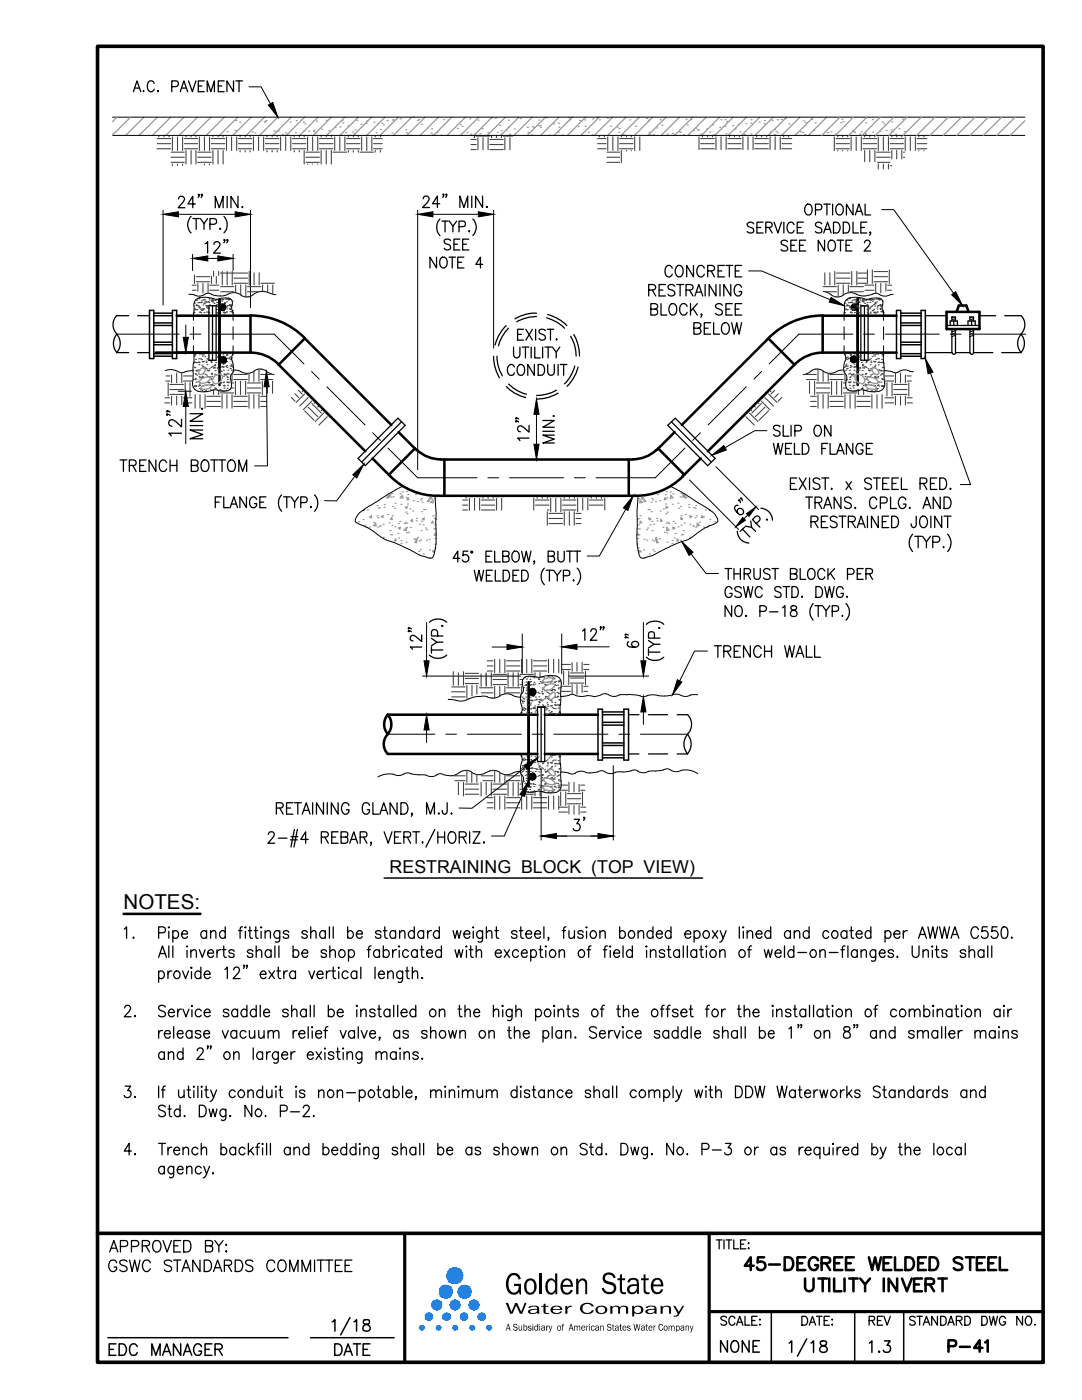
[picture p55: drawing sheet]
<svg xmlns="http://www.w3.org/2000/svg" width="216mm" height="279mm" viewBox="0 0 216 279" stroke-linecap="round" stroke-linejoin="round" font-family="sans-serif">
<defs><g id="words">
<text font-size="7.1" x="100.7" y="258.3">GoldenState</text>
<g font-size="5.7">
<text x="20.8" y="251.2">APPROVED BY:</text>
<text x="20.5" y="255.1">GSWC STANDARDS COMMITTEE</text>
<text x="172.2" y="271.3">1.3</text>
</g>
<g font-size="5.3">
<text x="100.2" y="76.2">CONDUIT</text>
<text x="22.6" y="95.2">TRENCH BOTTOM</text>
<text x="141.5" y="132.3">TRENCH WALL</text>
<text x="20.5" y="271.6">EDC MANAGER DATE</text>
<text x="142.5" y="270.9">NONE</text>
<text x="188" y="270.9">P-41</text>
</g>
<g font-size="4.9">
<text x="149.2" y="104.1" transform="rotate(-90 149.2 104.1)">6&quot;</text>
<text x="172.2" y="265.6">REV</text>
</g>
<text font-size="4.1" x="24.7" y="181.3">NOTES:</text>
<text font-size="3.7" x="100.8" y="262.2">Water Company</text>
<text font-size="3.5" x="77.8" y="174.2">RESTRAINING BLOCK (TOP VIEW)</text>
<text font-size="2.3" x="100.9" y="265.6">A Subsidiary of American States Water Company</text>
</g></defs>
<!-- layer: HATCH-EARTH -->
<g fill="none" stroke="#404040" stroke-width=".21">
<path d="M31.4 29.7h2.7M31.4 28.7h2.7M31.4 27.7h2.7M31.7 27v.3M32.7 27v.3M33.7 27v.3M34.1 32.4h2.7M34.1 31.4h2.7M34.1 30.4h2.7M34.4 27.3v2.7M34.4 32.7v.3M35.4 27.3v2.7"/>
<path d="M35.4 32.7v.3M36.4 27.3v2.7M36.4 32.7v.3M36.8 29.7h2.6M36.8 28.7h2.6M36.8 27.7h2.6M37.1 27v.3M37.1 30v2.7M38.1 27v.3M38.1 30v2.7M39.1 27v.3M39.1 30v2.7"/>
<path d="M39.4 32.4h2.7M39.4 31.4h2.7M39.4 30.4h2.7M39.8 27.3v2.7M40.8 27.3v2.7M40.8 32.7v.2M41.8 27.3v2.7M41.8 32.7v.2M42.1 29.7h2.8M42.1 28.7h2.8M42.1 27.7h2.8M42.5 27v.3"/>
<path d="M42.5 30v2.7M43.5 27v.3M43.5 30v2.7M44.5 27v.3M44.5 30v2.7M45.2 27.3v2.7M46.2 27.3v2.7M47.2 27.3v2.7M47.6 29.7h2.6M47.6 28.7h2.6M47.6 27.7h2.6M47.9 27v.3"/>
<path d="M47.9 30v.3M48.9 27v.3M48.9 30v.3M49.9 27v.3M49.9 30v.3M50.6 27.3v2.7M51.6 27.3v2.7M52.6 27.3v2.7M52.9 29.7h2.8M52.9 28.7h2.8M52.9 27.7h2.8M53.3 27v.3"/>
<path d="M53.3 30v.3M54.3 27v.3M54.3 30v.3M55.3 27v.3M55.3 30v.3M56 27.3v2.7M57 27.3v2.7M58 27.3v2.7M58.4 29.7h2.6M58.4 28.7h2.6M58.4 27.7h2.6M58.7 27v.3"/>
<path d="M58.7 30v.3M59.7 27v.3M59.7 30v.3M60.7 27v.3M60.7 30v2.7M61 32.4h2.7M61 31.4h2.7M61 30.4h2.7M61.4 27.3v2.7M61.4 32.7v.1M62.4 27.3v2.7M62.4 32.7v.1"/>
<path d="M63.4 27.3v2.7M63.4 32.7v.1M63.7 29.7h2.7M63.7 28.7h2.7M63.7 27.7h2.7M64.1 27v.3M64.1 30v2.7M65.1 27v.3M65.1 30v2.7M66.1 27v.3M66.1 30v2.7M66.4 30.4h2.8"/>
<path d="M66.8 27.3v2.7M67.8 27.3v2.7M68.8 27.3v2.7M69.2 29.7h2.6M69.2 28.7h2.6M69.2 27.7h2.6M69.5 27v.3M69.5 30v.4M70.5 27v.3M70.5 30v.4M71.5 27v.3M71.5 30v.4"/>
<path d="M71.8 30.4h2.7M72.2 27.3v2.7M73.2 27.3v2.7M74.2 27.3v2.7M74.5 29.7h1.8M74.5 28.7h1.8M74.5 27.7h1.8M74.9 27v.3M74.9 30v.4M75.9 27v.3M75.9 30v.4M94 29.9h1"/>
<path d="M94 28.8h1M94 27.8h1M94.7 27v.5M95 27.1h2.7M95.4 27.5v2.4M96.4 27.5v2.4M97.4 27.5v2.4M97.7 29.9h2.7M97.7 28.8h2.7M97.7 27.8h2.7M98.1 27v.5M99 27v.5"/>
<path d="M100.1 27v.5M100.4 27.1h1.9M100.7 27.5v2.4M101.8 27.5v2.4M119.2 29.7h1.7M119.2 28.7h1.7M119.2 27.7h1.7M119.6 27v.3M120.6 27v.3M121.1 32.4h2.5M121.1 31.4h2.5M121.1 30.4h2.5"/>
<path d="M121.3 27.3v2.7M122.3 27.3v2.7M123.3 27.3v2.7M123.6 29.7h2.7M123.6 28.7h2.7M123.6 27.7h2.7M124 27v.3M124 30v2.4M125 27v.3M125 30v.1M126 27v.3M126 30v.1"/>
<path d="M126.6 27.3v2.7M127.7 27.3v2.7M139.5 27.3v2.6M139.8 29.7h2.7M139.8 28.7h2.7M139.8 27.7h2.7M140.2 27v.3M141.2 27v.3M142.2 27v.3M142.9 27.3v2.6M143.9 27.3v2.6M144.9 27.3v2.6"/>
<path d="M145.2 29.7h2.7M145.2 28.7h2.7M145.2 27.7h2.7M145.6 27v.3M146.5 27v.3M147.6 27v.3M148.2 27.3v2.6M149.3 27.3v2.6M150.3 27.3v2.6M150.6 29.7h2.7M150.6 28.7h2.7M150.6 27.7h2.7"/>
<path d="M150.9 27v.3M152 27v.3M153 27v.3M153.7 27.3v2.6M154.7 27.3v2.6M155.7 27.3v2.6M156 29.7h2M156 28.7h2M156 27.7h2M156.4 27v.3M157.3 27v.3M166.5 27.3v2.7"/>
<path d="M166.8 29.7h2.7M166.8 28.7h2.7M166.8 27.7h2.7M167.2 27v.3M167.2 30v.1M168.1 27v.3M168.1 30v.1M169.1 27v.3M169.1 30v.1M169.8 27.3v2.7M170.8 27.3v2.7M171.9 27.3v2.7"/>
<path d="M172.2 29.7h2.7M172.2 28.7h2.7M172.2 27.7h2.7M172.5 27v.3M172.5 30v2.3M173.6 27v.3M173.6 30v2.3M174.6 27v.3M174.6 30v2.3M174.9 31.4h2.7M174.9 30.4h2.7M175.1 32.4h2.5"/>
<path d="M175.2 27.3v2.7M175.2 32.7v1M176.3 27.3v2.7M176.3 32.7v1M177.3 27.3v2.7M177.3 32.7v1M177.6 29.7h2.7M177.6 28.7h2.7M177.6 27.7h2.7M177.6 33.1h.3M178 27v.3M178 30v1.7"/>
<path d="M178.9 27v.3M178.9 30v1.7M179.9 27v.3M179.9 30v1.7M180.3 31.4h.2M180.3 30.4h.2M180.6 27.3v2.7M181.6 27.3v2.7M182.7 27.3v2.7M183 29.7h1.9M183 28.7h1.9M183 27.7h1.9"/>
<path d="M183.3 27v.3M183.3 30v.1M184.3 27v.3M184.3 30v.1M38.3 56.9h.8M38.4 57.9h.7M38.8 54.9v1.7M39.1 59.9h.1M39.1 55.2h2.8M39.1 56.2h2.8M39.3 59.9h.1M39.5 56.6v1.5"/>
<path d="M39.6 59.5h.1M39.7 59.6h.1M40.5 59.9h.1M40.5 56.6v1.9M40.6 59.7h.1M40.8 59.9h.1M41.5 56.6v1.9M41.7 59.6h.1M41.8 59.9h.1M41.9 56.9h1.8M41.9 57.9h1.8M42.2 55.1v1.5"/>
<path d="M42.2 59.7h.1M42.4 59.9h.1M42.6 54.2v.9M42.9 60h.1M43.1 59.8h.1M43.2 55.2v1.4M43.6 59.9h.1M43.6 54.2v.8M43.8 59.7h.1M43.8 59.9h.1M44 54.5h5.4M44 59.9h.1"/>
<path d="M44 57.2h2.7M44 58.2h2.7M44.3 59.8h.1M44.4 54.2v2.7M44.5 59.8h.1M44.9 59.7h.1M45.2 59.7h.1M45.3 54.2v2.7M45.4 59.7h.1M45.6 59.9h.1M45.6 59.6h.1M45.7 59.8h.1"/>
<path d="M45.8 59.7h.1M46.3 54.2v2.7M46.7 55.5h2.7M46.7 56.5h2.7M47 56.9v1.5M48 56.9v2M49.1 56.9v2.4M49.4 57.2h2.7M49.4 58.2h2.3M49.4 59.2h.3M49.7 54.2v2.7M50.7 54.5v2.4"/>
<path d="M51.7 54.5v2.4M52.1 56.5h2.7M52.4 56.9v1.2M53.4 56.9v1.4M54.4 56.9v1.8M164.2 57.2h2.7M164.6 58.2h2.3M164.6 54.5v2.4M165.6 54.5v2.4M166.6 54.2v2.7M166.6 59.2h.3M166.9 54.5h2.7"/>
<path d="M166.9 55.5h2.7M166.9 56.5h2.7M167.2 56.9v2.4M168.3 56.9v2M168.9 59.9h.1M169.1 59.9h.1M169.3 56.9v1.5M169.4 59.5h.1M169.5 59.6h.1M169.6 57.2h2.7M169.6 58.2h2.7M170 54.2v2.7"/>
<path d="M170.3 59.9h.1M170.5 59.7h.1M170.7 59.9h.1M171 54.2v2.7M171.2 54.5h1.7M171.2 55.5h1.7M171.2 56.5h1.7M171.5 59.6h.1M171.6 59.9h.1M172 59.7h.1M172.2 59.9h.1M172.6 56.9h1.8"/>
<path d="M172.6 57.9h1.8M172.7 60h.1M172.9 59.8h.1M173.1 53.9v2.7M173.4 59.9h.1M173.6 59.7h.1M173.6 59.9h.1M173.8 59.9h.1M174.1 59.8h.1M174.1 53.9v2.7M174.3 59.8h.1M174.4 54.2h2.7"/>
<path d="M174.4 55.2h2.7M174.4 56.2h2.7M174.7 59.7h.1M174.7 56.6v1.9M175 59.7h.1M175.2 59.7h.1M175.4 59.6h.1M175.4 59.9h.1M175.5 59.8h.1M175.6 59.7h.1M175.8 56.6v1.9M176.8 56.6v1.5"/>
<path d="M177.1 56.9h.8M177.1 57.9h.8M177.4 53.9v2.7M32.9 79.4h1M33.1 76h.8M33.1 75h.8M33.6 76.4v2.7M33.9 78.7h2.7M33.9 77.7h2.7M33.9 76.7h2.7M34.2 74.9v1.5M34.2 79.1v1.7"/>
<path d="M35.2 74.4v2M35.2 79.1v1.7M36.3 74.4v2M36.3 79.1v1.7M36.6 76h1.8M36.6 75h1.8M36.6 79.4h1.7M36.9 76.4v2.7M37.9 76.4v2.7M38.6 75.7h.1M38.6 62.3h.1M38.7 72.4h.1"/>
<path d="M38.7 62.4h.1M38.7 77.1h.1M38.7 70.8h.1M38.8 73.3h.1M38.8 60.5h.1M38.8 71h.1M38.8 77h.1M38.8 61.8h.1M38.8 61.7h.1M38.8 72.2h.1M38.9 73.4h.1M38.9 74.6h.1"/>
<path d="M38.9 70.8h.1M38.9 78.8v2.7M39 75.7h.1M39 75.5h.1M39 76.9h.1M39 72.4h.1M39 74.7h.1M39 71.7h.1M39.1 77.1h.1M39.1 74h.1M39.1 76.3h.1M39.1 60.8h.1"/>
<path d="M39.1 60.9h.1M39.2 61.8h.1M39.2 74.1h.1M39.2 61h.1M39.2 73.9h.1M39.2 72.4h.1M39.3 61.8h.1M39.3 74.9h.1M39.5 60.4h.1M39.5 61h.1M39.5 72.3h.1M39.5 77.1h.1"/>
<path d="M39.5 76.2h.1M39.6 73.8h.1M39.6 70.4h.1M39.7 61.4h.1M39.7 71.6h.1M39.7 72.3h.1M39.7 61.1h.1M39.7 72.8h.1M39.7 74h.1M39.7 73.9h.1M39.7 75.2h.1M39.7 72.4h.1"/>
<path d="M39.7 76.8h.1M39.8 60.4h.1M39.8 70.7h.1M39.8 76.4h.1M39.8 61.4h.1M39.8 62.3h.1M39.8 77.5h.1M39.8 75.4h.1M39.8 76.9h.1M39.9 62.3h.1M39.9 78.8v2.7M39.9 61.7h.1"/>
<path d="M39.9 71.6h.1M40 77.8h.1M40 60.4h.1M40.1 62.4h.1M40.1 70.6h.1M40.1 75.4h.1M40.2 60.3h.1M40.2 60h.1M40.2 61.9h.1M40.2 61.7h.1M40.2 71.8h.1M40.2 75.5h.1"/>
<path d="M40.2 70.6h.1M40.3 62h.1M40.3 77.9h.1M40.3 72.9h.1M40.3 72.2h.1M40.3 70.7h.1M40.3 75.1h.1M40.4 71h.1M40.4 76.9h.1M40.4 72.2h.1M40.4 73.1h.1M40.4 75.2h.1"/>
<path d="M40.5 61.7h.1M40.5 73.4h.1M40.5 60.8h.1M40.5 74.6h.1M40.5 61.8h.1M40.6 77h.1M40.6 70.5h.1M40.6 61.6h.1M40.6 78.2h.1M40.6 75.3h.1M40.6 70.8h.1M40.7 60.5h.1"/>
<path d="M40.7 72.1h.1M40.7 62.4h.1M40.7 76.9h.1M40.7 73.3h.1M40.8 60.6h.1M40.8 60.3h.1M40.9 71.2h.1M40.9 74.7h.1M40.9 73.4h.1M40.9 78.8v2.7M41 73.5h.1M41 78h.1"/>
<path d="M41 61h.1M41.1 78.1h.1M41.1 60.3h.1M41.1 60.2h.1M41.1 72.1h.1M41.1 72.4h.1M41.2 61.3h.1M41.2 61h.1M41.2 74.9h.1M41.2 62.3h.1M41.2 70.4h.1M41.2 73.6h.1"/>
<path d="M41.2 76.8h.1M41.3 61.1h.1M41.3 71.6h.1M41.3 79.1h2.7M41.3 61.5h.1M41.3 72.8h.1M41.3 74h.1M41.3 75.2h.1M41.4 76.3h.1M41.4 70.4h.1M41.4 76.2h.1M41.5 62.3h.1"/>
<path d="M41.5 75.2h.1M41.5 71.7h.1M41.5 60.2h.1M41.6 74h.1M41.6 76.3h.1M41.6 61.5h.1M41.6 71.9h.1M41.6 60.4h.1M41.6 73.9h.1M41.7 62.4h.1M41.7 76.4h.1M41.7 73.6h.1"/>
<path d="M41.8 60.8h.1M41.8 75.2h.1M41.9 77.8h.1M42 71.9h.1M42 76.7h.1M42.1 72.2h.1M42.1 73.3h.1M42.1 75.5h.1M42.1 74.5h.1M42.1 72.3h.1M42.1 74.6h.1M42.2 60h.1"/>
<path d="M42.2 75.7h.1M42.2 77.9h.1M42.2 60.1h.1M42.2 76.9h.1M42.3 60.1h.1M42.3 75.1h.1M42.3 74.7h.1M42.3 71.9h.1M42.4 76.7h.1M42.4 73.1h.1M42.5 60.3h.1M42.5 60h.1"/>
<path d="M42.6 73.5h.1M42.6 61h.1M42.6 73.3h.1M42.6 77h.1M42.6 77.8v1M42.7 60.6h.1M42.7 72.9h.1M42.8 74.7h.1M42.8 77.4h.1M42.9 72.8h.1M42.9 73.4h.1M42.9 76.6h.1"/>
<path d="M42.9 73h.1M42.9 74h.1M43 77.5h.1M43 72.4h.1M43.1 74.9h.1M43.2 60.8h.1M43.2 61.8h.1M43.2 60.4h.1M43.2 61h.1M43.3 62.4h.1M43.3 61.1h.1M43.3 71.2h.1"/>
<path d="M43.4 61.2h.1M43.4 73.4h.1M43.4 73.5h.1M43.4 62.5h.1M43.5 71.3h.1M43.5 73.9h.1M43.6 61.7h.1M43.6 71h.1M43.6 71.7h.1M43.6 77.9v.9M43.7 72.2h.1M43.7 76.5h.1"/>
<path d="M43.7 73.3h.1M43.8 60.3h.1M43.8 61.5h.1M43.8 74.5h.1M43.8 71.6h.1M43.8 61.3h.1M43.8 62.3h.1M43.8 62.5h.1M43.8 76.9h.1M43.8 77.7h.1M44 71.7h.1M44 71.8h.1"/>
<path d="M44 78.4h2.6M44 76.5h.1M44 74.1h.1M44.1 61.1h.1M44.1 76.3h.1M44.1 77.9h.1M44.1 74.1h.1M44.2 61h.1M44.2 73.3h.1M44.3 60.1h.1M44.3 61.9h.1M44.3 78h.1"/>
<path d="M44.3 73.1h.1M44.3 78.8v2.7M44.4 62h.1M44.5 60.8h.1M44.5 71.5h.1M44.5 71.6h.1M44.5 70.8h.1M44.5 61.7h.1M44.5 62.4h.1M44.5 72.7h.1M44.5 73.2h.1M44.5 76.4h.1"/>
<path d="M44.5 73.3h.1M44.5 77h.1M44.6 73.9h.1M44.6 78h.1M44.6 62.3h.1M44.6 75.1h.1M44.6 72.4h.1M44.6 76.3h.1M44.6 74.6h.1M44.7 77.4h.1M44.7 76.9h.1M44.7 61.1h.1"/>
<path d="M44.7 72.4h.1M44.8 62.4h.1M44.8 60.4h.1M44.8 60.6h.1M44.8 74.8h.1M44.8 74.7h.1M44.8 77h.1M44.8 62.5h.1M44.9 60.6h.1M44.9 72.4h.1M45 73.1h.1M45 74.9h.1"/>
<path d="M45.1 77.9h.1M45.1 74.7h.1M45.2 60.3h.1M45.2 61.3h.1M45.2 62.2h.1M45.2 62.3h.1M45.2 61.7h.1M45.2 71h.1M45.2 70.7h.1M45.2 72.2h.1M45.2 76.2h.1M45.2 73h.1"/>
<path d="M45.3 61.1h.1M45.3 73.3h.1M45.3 71.5h.1M45.3 70.8h.1M45.3 75.2h.1M45.3 78.8v2.7M45.3 74.5h.1M45.3 76.3h.1M45.3 77.5h.1M45.4 75.7h.1M45.4 75.3h.1M45.4 61h.1"/>
<path d="M45.4 76.9h.1M45.5 73.9h.1M45.5 76.4h.1M45.6 74.6h.1M45.6 71.5h.1M45.7 60.9h.1M45.7 76.3h.1M45.7 71.6h.1M45.7 77.7h.1M45.8 60.8h.1M45.8 61h.1M45.8 61.5h.1"/>
<path d="M45.8 61.8h.1M45.8 71.3h.1M45.9 62.2h.1M45.9 61.6h.1M45.9 73h.1M45.9 73.5h.1M45.9 75.8h.1M46 71.8h.1M46 73.6h.1M46 61.1h.1M46.1 60.9h.1M46.1 71.5h.1"/>
<path d="M46.1 77.4h.5M46.1 72.7h.1M46.1 71.4h.1M46.1 76.4h.5M46.2 62.2h.1M46.2 73.9h.1M46.2 73h.1M46.2 73.1h.1M46.2 62.3h.1M46.3 60.1h.1M46.3 74.6v1.5M46.3 78.8v2.7"/>
<path d="M46.3 62h.1M46.4 70.8h.1M46.4 62.4h.1M46.4 73.3h.1M46.5 74.1h.1M46.6 75.7h2.7M46.6 74.7h2.7M46.6 79.1h2.7M47 76.1v2.7M48 76.1v2.7M49 76.1v2.7M49.3 78.4h2.7"/>
<path d="M49.3 77.4h2.7M49.3 76.4h2.7M49.7 74.5v1.6M49.7 78.8v2.7M50.7 74.1v2M50.7 78.8v2.7M51.7 73.7v2.4M51.7 78.8v2.7M52 75.7h2.4M52 74.7h2.3M52 79.1h1.2M52 73.7h.4"/>
<path d="M52.4 76.1v2.7M53.4 76.1v2.4M54.4 76.1v2.4M58.1 79.3l.8 .8M58.8 78.6l.8 .7M59.5 77.9l.8 .7M60.6 77.8l-.3 .4M60.8 78.2l1.9 1.9M60.8 78.6l-1.7 1.7M61.5 79.3l-1.7 1.7M152.6 79.3l1.7 1.7M153.4 78.2l-1.9 1.9"/>
<path d="M153.4 78.6l1.7 1.7M153.5 77.8l.3 .4M154.6 77.9l-.8 .7M155.3 78.6l-.8 .7M156 79.3l-.7 .8M160.6 74.7h2.3M160.9 75.7h2M161.5 76.1v2.4M161.7 79.1h1.2M162.5 76.1v2.7M162.6 73.7h.3M162.9 78.4h2.7"/>
<path d="M162.9 77.4h2.7M162.9 76.4h2.7M163.2 73.7v2.4M163.2 78.8v2.7M164.2 74.1v2M164.2 78.8v2.7M165.3 74.5v1.6M165.3 78.8v2.7M165.6 75.7h2.7M165.6 74.7h2.7M165.6 79.1h2.7M165.9 76.1v2.7"/>
<path d="M166.9 76.1v2.7M167.9 76.1v2.7M168.3 78.4h2.7M168.3 77.4h.6M168.3 76.4h.5M168.4 74.1h.1M168.4 62.3h.1M168.5 73.3h.1M168.6 70.8h.1M168.6 62.4h.1M168.6 60.5h.1M168.6 74.6v1.5"/>
<path d="M168.6 78.8v2.7M168.6 61.8h.1M168.7 61.7h.1M168.7 73h.1M168.7 73.1h.1M168.8 73.9h.1M168.8 71.5h.1M168.8 72.7h.1M168.8 71.4h.1M168.9 73.6h.1M168.9 60.9h.1M169 71.8h.1"/>
<path d="M169 75.8h.1M169 60.8h.1M169 61.8h.1M169 61h.1M169.1 73h.1M169.1 73.5h.1M169.1 71.3h.1M169.1 61.8h.1M169.1 77.7h.1M169.2 76.3h.1M169.2 71.6h.1M169.3 60.4h.1"/>
<path d="M169.3 61h.1M169.3 71.5h.1M169.3 74.6h.1M169.4 76.4h.1M169.4 73.9h.1M169.5 76.9h.1M169.5 61.1h.1M169.5 61.4h.1M169.5 75.7h.1M169.5 75.3h.1M169.5 60.4h.1M169.6 74.5h.1"/>
<path d="M169.6 76.3h.1M169.6 77.5h.1M169.6 60.4h.1M169.6 73.3h.1M169.6 71.5h.1M169.6 70.8h.1M169.6 61.4h.1M169.6 78.8v2.7M169.7 72.2h.1M169.7 76.2h.1M169.7 73h.1M169.7 75.2h.1"/>
<path d="M169.7 62.3h.1M169.7 71h.1M169.7 70.7h.1M169.7 61.7h.1M169.8 74.7h.1M169.8 77.9h.1M169.8 60.4h.1M169.9 73.1h.1M169.9 74.9h.1M169.9 62.4h.1M170 72.4h.1M170 60.3h.1"/>
<path d="M170 60h.1M170 61.9h.1M170 61.7h.1M170.1 62h.1M170.1 74.8h.1M170.1 77h.1M170.2 74.7h.1M170.2 72.4h.1M170.3 77.4h.1M170.3 74.6h.1M170.3 76.9h.1M170.3 61.7h.1"/>
<path d="M170.3 76.3h.1M170.3 60.8h.1M170.3 75.1h.1M170.3 78h.1M170.3 72.4h.1M170.3 61.8h.1M170.4 73.9h.1M170.4 73.2h.1M170.4 73.3h.1M170.4 77h.1M170.4 71.5h.1M170.4 72.7h.1"/>
<path d="M170.4 76.4h.1M170.4 61.6h.1M170.5 71.6h.1M170.5 70.8h.1M170.5 60.5h.1M170.5 62.4h.1M170.5 60.6h.1M170.6 78.8v2.7M170.7 78h.1M170.7 73.1h.1M170.7 60.3h.1M170.7 73.3h.1"/>
<path d="M170.8 77.9h.1M170.8 74.1h.1M170.8 76.3h.1M170.8 61h.1M170.9 71.8h.1M170.9 76.5h.1M170.9 74.1h.1M170.9 60.2h.1M171 71.7h.1M171 60.3h.1M171 61.3h.1M171 79.1h2.6"/>
<path d="M171 62.3h.1M171 61h.1M171.1 61.1h.1M171.1 76.9h.1M171.1 77.7h.1M171.1 74.5h.1M171.1 71.6h.1M171.1 61.5h.1M171.2 73.3h.1M171.2 72.2h.1M171.2 76.5h.1M171.3 71h.1"/>
<path d="M171.3 71.7h.1M171.3 62.3h.1M171.3 77.9v.9M171.4 60.2h.1M171.4 73.9h.1M171.4 61.5h.1M171.4 60.4h.1M171.5 71.3h.1M171.5 62.4h.1M171.5 73.4h.1M171.5 73.5h.1M171.6 71.2h.1"/>
<path d="M171.6 60.8h.1M171.8 74.9h.1M171.9 72.4h.1M171.9 77.5h.1M172 77.5h.1M172 60h.1M172 74h.1M172 73.4h.1M172 60.1h.1M172.1 72.8h.1M172.1 76.6h.1M172.1 74.7h.1"/>
<path d="M172.1 73h.1M172.1 77.4h.1M172.1 60.1h.1M172.2 72.9h.1M172.3 77h.1M172.3 60.3h.1M172.3 60h.1M172.3 73.3h.1M172.3 77.8v1M172.4 73.5h.1M172.5 61h.1M172.5 60.6h.1"/>
<path d="M172.6 76.7h.1M172.6 73.1h.1M172.6 71.9h.1M172.6 75.1h.1M172.6 74.7h.1M172.7 75.7h.1M172.7 76.9h.1M172.7 74.5h.1M172.7 77.9h.1M172.7 74.6h.1M172.8 73.3h.1M172.8 75.5h.1"/>
<path d="M172.8 72.3h.1M172.8 72.2h.1M172.9 76.7h.1M172.9 71.9h.1M173 60.8h.1M173 77.8h.1M173 61.8h.1M173 60.4h.1M173 62.4h.1M173 61h.1M173.1 75.2h.1M173.1 61.1h.1"/>
<path d="M173.2 61.2h.1M173.2 73.6h.1M173.2 76.4h.1M173.2 62.5h.1M173.3 73.9h.1M173.3 71.9h.1M173.3 76.3h.1M173.4 74h.1M173.4 71.7h.1M173.4 61.7h.1M173.5 75.2h.1M173.5 76.3h.1"/>
<path d="M173.5 70.4h.1M173.5 76.2h.1M173.6 75.2h.1M173.6 61.5h.1M173.6 74h.1M173.6 60.3h.1M173.6 61.3h.1M173.6 72.8h.1M173.6 62.3h.1M173.6 62.5h.1M173.7 71.6h.1M173.7 73.6h.1"/>
<path d="M173.7 70.4h.1M173.7 76.8h.1M173.7 74.9h.1M173.8 72.1h.1M173.8 72.4h.1M173.8 78.1h.1M173.8 61.1h.1M173.9 73.5h.1M173.9 78h.1M174 74.7h.1M174 78.8v2.7M174 71.2h.1"/>
<path d="M174 73.4h.1M174 61h.1M174.1 60.1h.1M174.1 61.9h.1M174.1 62h.1M174.2 76.9h.1M174.2 73.3h.1M174.3 72.1h.1M174.3 75.3h.1M174.3 70.8h.1M174.3 78.2h.1M174.3 70.5h.1"/>
<path d="M174.3 60.8h.1M174.3 61.7h.1M174.3 62.4h.1M174.4 77h.1M174.4 74.6h.1M174.4 62.3h.1M174.5 72.2h.1M174.5 73.4h.1M174.5 73.1h.1M174.5 75.2h.1M174.5 71h.1M174.5 76.9h.1"/>
<path d="M174.5 61.1h.1M174.6 72.2h.1M174.6 70.7h.1M174.6 60.6h.1M174.6 72.9h.1M174.6 75.1h.1M174.6 62.4h.1M174.6 60.4h.1M174.6 62.5h.1M174.7 77.9h.1M174.7 62.4h.1M174.7 60.6h.1"/>
<path d="M174.7 75.5h.1M174.7 70.6h.1M174.7 71.8h.1M174.8 75.4h.1M174.8 70.6h.1M174.9 77.8h.1M174.9 60.3h.1M175 71.6h.1M175 61.3h.1M175 62.3h.1M175 61.7h.1M175 78.8v2.7"/>
<path d="M175 62.2h.1M175.1 77.5h.1M175.1 76.9h.1M175.1 61.1h.1M175.1 75.4h.1M175.2 75.2h.1M175.2 70.7h.1M175.2 76.4h.1M175.2 72.4h.1M175.2 74h.1M175.2 73.9h.1M175.2 76.8h.1"/>
<path d="M175.2 61h.1M175.2 72.8h.1M175.3 71.6h.1M175.3 72.3h.1M175.3 70.4h.1M175.3 73.8h.1M175.4 77.1h.1M175.4 72.3h.1M175.4 76.2h.1M175.5 60.9h.1M175.6 60.8h.1M175.6 61h.1"/>
<path d="M175.6 61.5h.1M175.6 74.9h.1M175.6 61.8h.1M175.7 73.9h.1M175.7 72.4h.1M175.7 62.2h.1M175.7 61.6h.1M175.8 74.1h.1M175.8 76.3h.1M175.8 61.1h.1M175.9 77.1h.1M175.9 74.7h.1"/>
<path d="M175.9 71.7h.1M175.9 74h.1M175.9 60.9h.1M175.9 76.9h.1M175.9 72.4h.1M175.9 75.5h.1M176 75.7h.1M176 70.8h.1M176 62.2h.1M176 74.6h.1M176 62.3h.1M176 78.8v2.7"/>
<path d="M176.1 73.4h.1M176.1 71h.1M176.1 72.2h.1M176.1 60.1h.1M176.1 73.3h.1M176.1 77h.1M176.1 62h.1M176.2 77.1h.1M176.2 70.8h.1M176.2 72.4h.1M176.2 62.4h.1M176.3 75.7h.1"/>
<path d="M176.5 75h1.8M176.5 76h1.8M176.6 79.4h1.7M177 76.4v2.7M178 76.4v2.7M178.3 78.7h2.7M178.3 77.7h2.7M178.3 76.7h2.7M178.7 74.4v2M178.7 79.1v1.7M179.7 74.4v2M179.7 79.1v1.7"/>
<path d="M180.7 74.9v1.5M180.7 79.1v1.7M181 76h.8M181 75h.8M181 79.4h1M181.3 76.4v2.7M32.9 80.4h1M36.6 80.4h1.7M41.3 81.1h2.7M41.3 80.1h2.7M46.6 81.1h2.7M46.6 80.1h2.7"/>
<path d="M52 81.1h1.2M52 80.1h1.2M60.8 82l1.9 1.9M61.5 81.3l1.9 1.9M62.2 80.5l1.9 1.9M62.2 80.1l-1.7 1.7M63 80.2l-.3 .3M63.7 80.9l-.3 .4M64.5 81.6l-.4 .4M64.6 82l1.3 1.3M64.6 82.4l-1.7 1.7M65.3 83.2l-1.7 1.7"/>
<path d="M92.3 99.8h1M93 98.9v.6M93.3 99.1h2.7M93.7 99.5v2.3M94.7 99.5v2.3M95.7 99.5v2.3M96 99.8h2.7M96.4 98.9v.6M97.4 98.9v.6M98.4 98.9v.6M98.7 99.1h1.9M99.1 99.5v2.3"/>
<path d="M100.1 99.5v2.3M106.4 99.1h.4M106.5 99.5v2.3M106.8 99.8h2.7M107.2 98.9v.6M108.2 98.9v.6M109.2 98.9v.6M109.5 99.1h2.8M109.9 99.5v2.6M110.9 99.5v2.6M111.9 99.5v2.6M112.3 99.8h2.6"/>
<path d="M112.6 98.9v.6M113.6 98.9v.6M114.6 98.9v.6M114.9 99.1h2.7M115.3 99.5v2.6M116.3 99.5v2.3M117.3 99.5v2.3M117.6 99.8h2.7M118 98.9v.6M119 98.9v.6M120 98.9v.6M120.3 99.1h.9"/>
<path d="M120.7 99.5v2.3M148.8 83.2l1.7 1.7M149.5 82l-1.3 1.3M149.5 82.4l1.7 1.7M149.7 81.6l.3 .4M150.4 80.9l.3 .4M151.1 80.2l.4 .3M151.9 80.5l-1.9 1.9M151.9 80.1l1.7 1.7M152.6 81.3l-1.9 1.9M153.4 82l-1.9 1.9M161.7 81.1h1.2"/>
<path d="M161.7 80.1h1.2M165.6 81.1h2.7M165.6 80.1h2.7M171 81.1h2.6M171 80.1h2.6M176.6 80.4h1.7M181 80.4h1.1M92.3 101.8h1M92.3 100.8h1M96 101.8h2.7M96 100.8h2.7M106.8 100.8h2.7"/>
<path d="M109.2 101.8h.3M109.2 102.1v2.7M109.5 104.5h2.8M109.5 103.5h2.8M109.5 102.5h2.8M112.3 101.8h2.6M112.3 100.8h2.6M112.6 102.1v2.7M113.6 102.1v2.7M114.6 102.1v2.7M114.9 104.5h1M114.9 103.5h1"/>
<path d="M114.9 102.5h1M117.6 100.8h2.7M90.1 138.1h2.7M90.2 137.1h2.6M90.2 139.1h2.6M90.5 134v2.8M91.5 134.3v2.5M92.5 134v2.8M92.8 134.4h2.7M92.8 135.4h2.7M92.8 136.4h2.7M93.2 136.8v2.6"/>
<path d="M94.2 136.8v2.1M95.2 136.8v1.7M95.7 137.3h2.7M96 134.5v2.5M96 138.3h2.4M97 134.3v2.7M97.2 131.9h1.2M97.2 132.9h1.2M97.2 133.9h1.2M98 134.3v2.7M98 139.3h.4M98.4 134.6h2.7"/>
<path d="M98.4 135.6h2.7M98.4 136.6h2.7M98.7 131.6v2.7M98.7 137v2.3M99.7 131.6v2.7M99.7 137v2M100.7 131.6v2.7M100.7 137v1.5M101.1 131.9h2.6M101.1 137.3h2.6M101.1 132.9h2.6M101.1 138.3h2.6"/>
<path d="M101.1 133.9h2.6M101.4 134.3v2.7M102.4 134.3v2.7M103.4 134.3v2.7M103.7 134.6h2.8M103.7 135.6h.6M103.7 136.6h.6M103.9 138.9h.1M104 139.7h.1M104.1 131.6v2.7M104.1 137v1.5M104.2 139.1h.1"/>
<path d="M104.2 139.9h.1M104.4 139.4h.1M104.5 137.2h.1M104.5 140h.1M104.5 139.5h.1M104.6 135.3h.1M104.7 136.8h.1M104.8 138.4h.1M104.9 136.6h.1M104.9 139.1h.1M105 136.1h.1M105 137.3h.1"/>
<path d="M105 137.7h.1M105.1 138.5h.1M105.1 136.8h.1M105.1 135.5h.1M105.1 139.7h.1M105.1 131.6v2.7M105.1 137.8h.1M105.3 138.3h.1M105.3 135.1h.1M105.4 139.9h.1M105.4 138.2h.1M105.6 138.2h.1"/>
<path d="M105.6 136h.1M105.6 138.4h.1M105.7 136.1h.1M105.7 135.6h.1M105.7 138.4h.1M105.8 136.8h.1M105.8 139.1h.1M105.8 137.9h.1M105.8 135.1h.1M105.9 139.8h.1M105.9 136.6h.1M105.9 139.7h.1"/>
<path d="M105.9 136h.1M106.1 135h.1M106.1 139.9h.1M106.1 131.6v2.7M106.2 139.8h.1M106.3 135.1h.1M106.3 138.9h.1M106.3 136.7h.1M106.4 136.6h.1M106.4 139h.1M106.5 131.9h2.6M106.5 132.9h2.6"/>
<path d="M106.5 133.9h2.6M106.5 136.2h.1M106.5 135.3h.1M106.6 138.5h.1M106.7 139.7h.1M106.7 136.5h.1M106.8 134.3v.8M106.8 139.1h.1M107 139.7h.1M107 139.5h.1M107.3 138.2h.1M107.4 135.5h.1"/>
<path d="M107.5 139.1h.1M107.5 139.6h.1M107.6 136.4h.1M107.6 138.4h.1M107.6 135.6h.1M107.8 139.7h.1M107.8 136h.1M107.8 134.3v.9M107.9 139.5h.1M108 136.3h.1M108.1 139.9h.1M108.1 137.9h.1"/>
<path d="M108.1 138.3h.1M108.1 136.1h.1M108.2 137.3h.1M108.2 135.1h.1M108.2 136.2h.1M108.2 138.5h.1M108.2 138.4h.1M108.3 139.7h.1M108.3 137.6h.1M108.4 136.3h.1M108.5 135.3h.1M108.6 137.9h.1"/>
<path d="M108.7 139.5h.1M108.7 136.6h.1M108.8 139.1h.1M108.8 139h.1M108.8 136.8h.1M108.9 137.8h.1M109 136.8h.1M109 136.7h.1M109 137.9h.1M109.1 139.1h.1M109.2 139.4h.1M109.2 136.2h.1"/>
<path d="M109.2 138.2h.1M109.3 134.9h.1M109.4 139.5h.1M109.4 135.1h.1M109.5 138.4h.1M109.5 131.6v2.7M109.5 139.6h.1M109.7 136.1h.1M109.7 139.7h.1M109.8 137.7h.1M109.8 134.9h.1M109.8 136.1h.1"/>
<path d="M109.9 138.4h.1M109.9 139.6h.1M110 139.9h.1M110 137.8h.1M110 136.1h.1M110.1 137.9h.1M110.1 135.1h.1M110.2 137.6h.1M110.3 137.6h.1M110.4 135.3h.1M110.5 131.6v2.7M110.6 135.5h.1"/>
<path d="M110.6 137.6h.1M110.6 136.1h.1M110.6 136.6h.1M110.6 137.9h.1M110.6 136.2h.1M110.7 139h.1M110.7 139.1h.1M110.8 139.2h.1M110.9 136h.1M110.9 136.8h.1M111.1 138.2h.1M111.2 139.1h.1"/>
<path d="M111.2 139h.1M111.3 136.8h.1M111.3 139h.1M111.4 135.9h.1M111.4 138.3h.1M111.4 136.1h.1M111.4 137.5h.1M111.4 138.4h.1M111.4 137.3h.1M111.5 139.6h.1M111.5 131.6v2.7M111.6 139.7h.1"/>
<path d="M111.6 136h.1M111.7 135.9h.1M111.8 137.3h.1M90.5 154.8h2.3M90.8 155.8h2M91.5 156.1v2.5M92.5 153.8h.3M92.5 156.1v2.7M92.8 158.5h2.7M92.8 157.5h2.7M92.8 156.5h2.7M93.2 153.8v2.3"/>
<path d="M94.1 154.1v2M95.2 154.6v1.5M96 156.1v2.7M96 154.8h2.4M96.3 155.8h2.1M97 156.1v2.5M97.2 159.2h1.2M98 153.8h.4M98 156.1v2.7M98.4 158.5h2.7M98.4 157.5h2.7M98.4 156.5h2.7"/>
<path d="M98.7 153.8v2.3M98.7 158.8v2.7M99.7 154.1v2M99.7 158.8v2.7M100.7 154.6v1.5M100.7 158.8v2.7M101.1 155.8h2.6M101.1 154.8h2.6M101.1 159.2h2.6M101.4 156.1v2.7M102.4 156.1v2.7M103.4 156.1v2.7"/>
<path d="M103.7 158.5h2.8M103.7 157.5h.6M103.7 156.5h.6M103.9 154.2h.1M104 153.4h.1M104 150.9h.1M104 142.2h.1M104.1 154.6v1.5M104.1 158.8v2.7M104.2 154h.1M104.2 153h.1M104.2 153.2h.1"/>
<path d="M104.2 140h.1M104.3 152.8h.1M104.3 151.5h.1M104.3 140.3h.1M104.3 141.6h.1M104.3 151.6h.1M104.3 141.5h.1M104.4 153.7h.1M104.5 151.8h.1M104.5 155.9h.1M104.5 141.3h.1M104.5 153.1h.1"/>
<path d="M104.5 153.6h.1M104.5 151.3h.1M104.5 141.8h.1M104.6 157.8h.1M104.7 156.3h.1M104.7 151.7h.1M104.7 141.4h.1M104.8 151.6h.1M104.8 141.5h.1M104.8 154.7h.1M104.9 156.5h.1M104.9 154h.1"/>
<path d="M105 157h.1M105 155.8h.1M105 155.4h.1M105.1 154.6h.1M105.1 156.4h.1M105.1 157.6h.1M105.1 153.4h.1M105.1 151.6h.1M105.1 150.8h.1M105.1 141.5h.1M105.1 142.3h.1M105.1 158.8v2.7"/>
<path d="M105.1 152.2h.1M105.1 156.3h.1M105.1 153h.1M105.1 154.2h.1M105.1 155.3h.1M105.1 140.9h.1M105.1 140.1h.1M105.2 151.1h.1M105.2 142h.1M105.2 150.7h.1M105.2 142.4h.1M105.3 154.8h.1"/>
<path d="M105.3 158h.1M105.4 153.2h.1M105.4 154.9h.1M105.4 152.4h.1M105.4 140.6h.1M105.6 154.8h.1M105.6 157.1h.1M105.6 154.7h.1M105.7 152.5h.1M105.7 157h.1M105.7 140.6h.1M105.7 157.5h.1"/>
<path d="M105.7 154.7h.1M105.8 156.4h.1M105.8 152.4h.1M105.8 140.7h.1M105.8 154h.1M105.8 155.2h.1M105.8 158h.1M105.9 152.8h.1M105.9 153.3h.1M105.9 156.5h.1M105.9 153.4h.1M105.9 157.1h.1"/>
<path d="M105.9 140.3h.1M105.9 151.6h.1M105.9 141.5h.1M105.9 151.7h.1M105.9 150.9h.1M105.9 141.4h.1M105.9 142.2h.1M106.1 158.1h.1M106.1 153.2h.1M106.1 158.8v2.7M106.2 153.3h.1M106.3 158h.1"/>
<path d="M106.3 156.4h.1M106.4 156.5h.1M106.4 151.8h.1M106.4 154.1h.1M106.4 141.3h.1M106.4 151.9h.1M106.4 141.2h.1M106.5 159.2h2.6M106.5 156.9h.1M106.5 157.8h.1M106.6 154.6h.1M106.6 151.7h.1"/>
<path d="M106.6 141.4h.1M106.7 153.4h.1M106.7 152.2h.1M106.7 156.6h.1M106.7 140.9h.1M106.8 151h.1M106.8 151.8h.1M106.8 142.1h.1M106.8 141.3h.1M106.8 158v.8M106.8 154h.1M106.9 151.4h.1"/>
<path d="M106.9 141.7h.1M107 153.4h.1M107 153.6h.1M107 151.3h.1M107 141.8h.1M107.3 154.9h.1M107.3 152.5h.1M107.3 140.6h.1M107.4 157.6h.1M107.5 154h.1M107.5 153.5h.1M107.5 153.1h.1"/>
<path d="M107.5 140h.1M107.6 152.8h.1M107.6 156.7h.1M107.6 154.7h.1M107.6 157.5h.1M107.6 140.3h.1M107.6 153h.1M107.6 140.1h.1M107.8 153.4h.1M107.8 157.1h.1M107.8 157.9v.9M107.9 153.6h.1"/>
<path d="M108 156.8h.1M108.1 152h.1M108.1 153.2h.1M108.1 141.1h.1M108.1 155.2h.1M108.1 154.8h.1M108.1 157h.1M108.2 155.8h.1M108.2 158h.1M108.2 156.9h.1M108.2 154.6h.1M108.2 152.4h.1"/>
<path d="M108.2 154.7h.1M108.2 140.7h.1M108.3 153.4h.1M108.3 155.5h.1M108.3 152.2h.1M108.3 140.9h.1M108.4 156.8h.1M108.4 152h.1M108.4 141.1h.1M108.5 157.8h.1M108.6 155.3h.1M108.7 153.6h.1"/>
<path d="M108.7 156.5h.1M108.7 140.9h.1M108.8 154h.1M108.8 151.9h.1M108.8 141.2h.1M108.8 154.1h.1M108.8 156.4h.1M108.9 155.3h.1M108.9 141.7h.1M108.9 151.8h.1M108.9 141.3h.1M109 150.5h.1"/>
<path d="M109 156.3h.1M109 142.6h.1M109 156.4h.1M109 155.2h.1M109.1 154h.1M109.1 152.8h.1M109.1 140.3h.1M109.2 151.7h.1M109.2 153.7h.1M109.2 141.4h.1M109.2 150.5h.1M109.2 156.9h.1"/>
<path d="M109.2 154.9h.1M109.2 142.6h.1M109.2 152.2h.1M109.2 152.5h.1M109.2 140.9h.1M109.2 140.6h.1M109.3 158.2h.1M109.4 153.6h.1M109.4 158h.1M109.5 154.7h.1M109.5 158.8v2.7M109.5 151.3h.1"/>
<path d="M109.5 153.5h.1M109.5 141.8h.1M109.7 157h.1M109.7 153.4h.1M109.8 152.2h.1M109.8 155.4h.1M109.8 150.9h.1M109.8 140.9h.1M109.8 142.2h.1M109.8 158.2h.1M109.8 150.6h.1M109.8 142.5h.1"/>
<path d="M109.8 157h.1M109.9 154.7h.1M109.9 153.5h.1M110 152.3h.1M110 153.2h.1M110 155.3h.1M110 140.8h.1M110 151.1h.1M110 157h.1M110 142h.1M110.1 152.2h.1M110.1 150.8h.1"/>
<path d="M110.1 140.9h.1M110.1 142.3h.1M110.1 153h.1M110.1 155.2h.1M110.1 140.1h.1M110.1 158h.1M110.2 151.9h.1M110.2 155.5h.1M110.2 150.7h.1M110.2 141.2h.1M110.2 142.4h.1M110.3 155.5h.1"/>
<path d="M110.3 150.7h.1M110.3 142.4h.1M110.4 157.8h.1M110.4 151.7h.1M110.4 141.4h.1M110.5 158.8v2.7M110.6 157.6h.1M110.6 155.5h.1M110.6 157h.1M110.6 150.7h.1M110.6 156.5h.1M110.6 142.4h.1"/>
<path d="M110.6 155.3h.1M110.6 152.5h.1M110.6 156.9h.1M110.6 140.6h.1M110.7 154.1h.1M110.7 154h.1M110.7 152.9h.1M110.7 152.4h.1M110.7 140.2h.1M110.7 140.7h.1M110.8 151.7h.1M110.8 141.4h.1"/>
<path d="M110.8 150.5h.1M110.8 153.9h.1M110.8 142.6h.1M110.9 157.1h.1M110.9 152.4h.1M110.9 156.3h.1M110.9 140.7h.1M111.1 154.9h.1M111.2 154h.1M111.2 152.5h.1M111.2 140.6h.1M111.2 154.1h.1"/>
<path d="M111.3 156.4h.1M111.3 154.1h.1M111.4 157.2h.1M111.4 154.8h.1M111.4 151.8h.1M111.4 141.3h.1M111.4 157.7h1.8M111.4 156.7h1.8M111.4 157h.1M111.4 152.4h.1M111.4 155.6h.1M111.4 140.7h.1"/>
<path d="M111.4 154.7h.1M111.4 155.8h.1M111.4 150.8h.1M111.4 142.3h.1M111.5 153.5h.1M111.5 158.8v2.7M111.5 152.3h.1M111.5 140.8h.1M111.6 151.1h.1M111.6 142h.1M111.6 153.4h.1M111.6 157.1h.1"/>
<path d="M111.7 157.2h.1M111.7 150.9h.1M111.7 142.2h.1M111.7 152.5h.1M111.7 140.6h.1M111.8 155.8h.1M111.9 158v2.8M112.9 158v2.8M113.2 159.4h2.7M113.2 158.4h2.7M113.5 156.1v1.9M114.5 156.1v1.9"/>
<path d="M115.6 156.5v1.5M115.9 157.7h.8M115.9 156.7h.8M116.2 158v2.8M97.2 161.2h1.2M97.2 160.2h1.2M101.1 161.2h2.6M101.1 160.2h2.6M106.5 161.2h2.6M106.5 160.2h2.6M111.5 162.1h1.7M111.5 161.1h1.7"/>
<path d="M113.2 160.4h2.7M113.5 160.8v1.6M114.5 160.8v1.7M115.6 160.8v1.7M115.9 162.1h1.1M115.9 161.1h1"/>
</g>
<!-- layer: BORDER -->
<path d="M19.5 9.2h188.6v262.7h-188.6zM19.5 246.1h188.6" fill="none" stroke="#000" stroke-width=".72"/>
<!-- layer: BORDER_B -->
<path d="M80.8 246.1v25.8M141.5 246.1v25.8M141.5 261.8h66.6" fill="none" stroke="#000" stroke-width=".63"/>
<!-- layer: A_SCWC_TEXT -->
<g fill="none" stroke="#000" stroke-width=".25">
<path d="M142.9 247.5h1.2M143.5 247.5v1.7M144.5 247.5v1.7M144.9 247.5h1.1M145.4 247.5v1.7M146.4 247.5v1.7h1M147.8 248.3h.6M148.8 247.5h-1v1.7h1M149.3 249.1h.2zM149.4 248v.2zM145 262.9a.63 .63 0 0 0-.6-.2 .63 .63 0 0 0-.6 .4l.2 .3 .8 .3 .2 .5a.74 .74 0 0 1-1.2 0M146.6 263.1a.61 .61 0 0 0-.7-.4 .61 .61 0 0 0-.5 .7v.4a.61 .61 0 0 0 .5 .7 .61 .61 0 0 0 .7-.5"/>
<path d="M147 264.5l.6-1.8 .6 1.8M147.2 263.9h.8M148.7 262.7v1.8h.9M150 263.5h.7M151.1 262.7h-1.1v1.8h1.1M151.5 263.4h.2zM151.5 264.4h.2zM160 262.7h.6a.98 .98 0 0 1 .6 .9 .98 .98 0 0 1-.6 .9h-.6zM161.5 264.5l.6-1.8 .7 1.8M161.7 263.9h.8M162.9 262.7h1.1M163.5 262.7v1.8"/>
<path d="M164.5 263.5h.6M165.5 262.7h-1v1.8h1M166 264.4h.1zM166.1 263.3v.2zM182.6 262.9a.6 .6 0 0 0-.6-.2 .6 .6 0 0 0-.5 .4l.1 .3 .8 .3 .2 .5a.69 .69 0 0 1-1.1 0M183 262.7h1.1M183.5 262.7v1.8M184.2 264.5l.7-1.8 .6 1.8M184.5 263.9h.8M187.1 262.7v1.8l-1.2-1.8v1.8M187.7 262.7a.91 .91 0 0 1 1.1 .9 .91 .91 0 0 1-1.1 .9zM189.1 264.5l.7-1.8 .6 1.8"/>
<path d="M189.4 263.9h.8M190.8 263.5h1l.2-.3-.1-.3-.4-.2h-.7v1.8M191.4 263.5l.6 1M192.5 262.7a.91 .91 0 0 1 1.1 .9 .91 .91 0 0 1-1.1 .9zM195.9 262.7a.91 .91 0 0 1 1.1 .9 .91 .91 0 0 1-1.1 .9zM197.4 262.7l.4 1.8 .4-1.8 .4 1.8 .4-1.8M200.6 263.1a.63 .63 0 0 0-.7-.4 .63 .63 0 0 0-.5 .7v.4a.62 .62 0 0 0 .6 .7 .62 .62 0 0 0 .6-.7h-.4M204 262.7v1.8l-1.1-1.8v1.8M204.9 262.8a.84 .84 0 0 1 1 .4 .84 .84 0 0 1-.2 1l-.1 .2a.84 .84 0 0 1-1-.4 .84 .84 0 0 1 .2-1.1zM206.5 264.3v.2z"/>
</g>
<!-- layer: A_BORDER_A -->
<g fill="none" stroke="#000" stroke-width=".3">
<path d="M21.5 267h36M62 267h16.6M66.3 263.8l.5-.4v2.3M69.8 262.9l-1.8 3.5M70.6 263.8l.5-.4v2.3M72.6 263.5a.48 .48 0 0 0 .2 .7 .86 .86 0 0 1 .8 .3 .86 .86 0 0 1 .1 .9 .75 .75 0 0 1-.8 .2 .75 .75 0 0 1-.5-.7 1.26 1.26 0 0 1 1.2-.8l.1-.4a.79 .79 0 0 0-1.1-.2zM153.9 261.8v10.1M157.5 268l.5-.4v2.3M161 267.2l-1.9 3.5M161.8 268l.5-.4v2.3M163.8 267.7a.5 .5 0 0 0 .2 .8 .81 .81 0 0 1 .9 .3 .81 .81 0 0 1-.1 1 .75 .75 0 0 1-.8 .1 .75 .75 0 0 1-.4-.8 1.08 1.08 0 0 1 1-.6 .5 .5 0 0 0 .2-.8l-.3-.1zM170.5 261.8v10.1"/>
<path d="M180.3 261.8v10.1"/>
</g>
<!-- layer: CIRCLE -->
<g fill="none" stroke="#006edd" stroke-width=".25">
<circle cx="88.9" cy="257.8" r="1.25"/>
<circle cx="90.8" cy="254.6" r="1.55"/>
<circle cx="92.7" cy="257.8" r="1.25"/>
<circle cx="84.2" cy="265" r=".4"/>
<circle cx="85.6" cy="262.8" r=".7"/>
<circle cx="87.2" cy="260.4" r=".95"/>
<circle cx="87.5" cy="265" r=".4"/>
<circle cx="89.1" cy="262.8" r=".7"/>
<circle cx="90.8" cy="260.4" r=".95"/>
<circle cx="90.9" cy="265" r=".4"/>
<circle cx="92.6" cy="262.8" r=".7"/>
<circle cx="94.2" cy="265" r=".4"/>
<circle cx="94.6" cy="260.4" r=".95"/>
<circle cx="96.1" cy="262.8" r=".7"/>
<circle cx="97.6" cy="265" r=".4"/>
</g>
<g fill="#006edd" stroke="#006edd" stroke-width=".2">
<path d="M94 264.7h.5z"/>
<path d="M94.1 265.4h.2z"/>
<path d="M90.7 259.5h.2z"/>
<path d="M90.6 261.3h.4z"/>
<path d="M89 262.1h.2z"/>
<path d="M89 263.5h.3z"/>
<path d="M85.5 262.1h.2z"/>
<path d="M85.5 263.5h.3z"/>
<path d="M92.5 262.1h.2z"/>
<path d="M92.4 263.5h.3z"/>
<path d="M96 262.1h.2z"/>
<path d="M96 263.5h.3z"/>
<path d="M94.4 259.5h.3z"/>
<path d="M94.3 261.3h.5z"/>
<path d="M90.8 264.6h.1z"/>
<path d="M90.7 265.4h.3z"/>
<path d="M83.8 264.8h.7z"/>
<path d="M83.8 265.2h.7z"/>
<path d="M84.1 265.4h.1z"/>
<path d="M84.1 265.4h.2z"/>
<path d="M87.4 264.6h.2z"/>
<path d="M87.4 265.4h.2z"/>
<path d="M97.3 264.8h.6z"/>
<path d="M97.5 265.4h.1z"/>
<path d="M97.5 265.4h.2z"/>
<path d="M90.5 253.1h.4z"/>
<path d="M90.4 256.1h.7z"/>
<path d="M87 259.5h.3z"/>
<path d="M87 261.3h.4z"/>
<path d="M88.8 256.6h.3z"/>
<path d="M88.7 259h.5z"/>
<path d="M92.5 256.6h.3z"/>
<path d="M92.4 259h.6z"/>
<path d="M94.2 264.6h.1zM94.1 264.6h.2z"/>
<path d="M94.1 264.6h.2zM94.1 264.6h.2z"/>
<path d="M94.1 264.6h.3zM94.1 264.6h.3z"/>
<path d="M94.1 264.6h.3zM94.1 264.6h.3z"/>
<path d="M94.1 264.6h.4zM94 264.6h.5z"/>
<path d="M94 264.6l.5 .1zM94 264.6l.5 .1zM93.9 264.7h.6z"/>
<path d="M93.9 264.7h.7zM93.9 264.7h.7z"/>
<path d="M93.9 264.7l.7 .1zM93.9 264.7l.7 .1z"/>
<path d="M93.9 264.8h.7zM93.9 264.8h.7z"/>
<path d="M93.9 264.8h.7zM93.9 264.8h.7z"/>
<path d="M93.8 264.8l.8 .1zM93.8 264.8l.8 .1z"/>
<path d="M93.8 264.9h.8zM93.8 264.9h.8z"/>
<path d="M93.8 264.9h.8zM93.8 264.9h.8z"/>
<path d="M93.8 264.9l.8 .1zM93.8 264.9l.8 .1z"/>
<path d="M93.8 265h.8zM93.8 265h.8z"/>
<path d="M93.8 265l.8 .1zM93.8 265l.8 .1z"/>
<path d="M93.8 265.1h.8zM93.8 265.1h.8z"/>
<path d="M93.8 265.1h.8zM93.8 265.1h.8z"/>
<path d="M93.8 265.1h.8zM93.8 265.1h.8z"/>
<path d="M93.9 265.1h.7zM93.9 265.1l.7 .1z"/>
<path d="M93.9 265.2h.7zM93.9 265.2h.7z"/>
<path d="M93.9 265.2h.6zM93.9 265.2h.7z"/>
<path d="M93.9 265.2l.6 .1zM93.9 265.2l.6 .1z"/>
<path d="M94 265.3h.5zM94 265.3h.5z"/>
<path d="M94 265.3h.5zM94 265.3h.4z"/>
<path d="M94.1 265.3h.3zM94.1 265.3l.3 .1z"/>
<path d="M94.1 265.4h.3zM94.1 265.4h.2zM94.1 265.4h.2z"/>
<path d="M90.7 259.5h.3zM90.6 259.5h.4z"/>
<path d="M90.6 259.5l.5 .1zM90.5 259.6h.6z"/>
<path d="M90.5 259.6h.7zM90.4 259.6h.8z"/>
<path d="M90.4 259.6h.9zM90.3 259.6h1z"/>
<path d="M90.3 259.6l1 .1zM90.3 259.6l1 .1z"/>
<path d="M90.3 259.7h1.1zM90.2 259.7h1.2z"/>
<path d="M90.2 259.7l1.3 .1zM90.2 259.7l1.3 .1h-1.4z"/>
<path d="M90.1 259.8l1.4 .1zM90.1 259.8l1.4 .1z"/>
<path d="M90.1 259.9h1.5zM90.1 259.9h1.5z"/>
<path d="M90 259.9l1.6 .1zM90 259.9l1.6 .1z"/>
<path d="M90 260l1.7 .1zM90 260l1.7 .1z"/>
<path d="M89.9 260.1l1.8 .1zM89.9 260.1l1.8 .1z"/>
<path d="M89.9 260.2l1.8 .1zM89.9 260.2l1.8 .1z"/>
<path d="M89.9 260.3l1.8 .1zM89.9 260.3l1.8 .1z"/>
<path d="M89.9 260.4h1.8zM89.9 260.4h1.8z"/>
<path d="M89.9 260.4l1.8 .1zM89.9 260.4l1.8 .1z"/>
<path d="M89.9 260.5l1.8 .1zM89.9 260.5l1.8 .1z"/>
<path d="M89.9 260.6h1.8zM89.9 260.6l1.8 .1z"/>
<path d="M89.9 260.7l1.8 .1zM89.9 260.7l1.8 .1z"/>
<path d="M89.9 260.8h1.8zM89.9 260.8l1.7 .1z"/>
<path d="M90 260.9h1.6zM90 260.9l1.6 .1z"/>
<path d="M90 261h1.6zM90 261h1.5z"/>
<path d="M90.1 261h1.4zM90.1 261l1.4 .1z"/>
<path d="M90.1 261.1h1.4zM90.1 261.1h1.3z"/>
<path d="M90.2 261.1h1.2zM90.2 261.1l1.1 .1z"/>
<path d="M90.3 261.2h1zM90.3 261.2l1 .1z"/>
<path d="M90.3 261.3h1zM90.3 261.3h.9z"/>
<path d="M90.4 261.3h.8zM90.4 261.3h.7z"/>
<path d="M90.5 261.3h.6zM90.5 261.3h.5z"/>
<path d="M90.6 261.3l.3 .1zM90.7 261.4h.2z"/>
<path d="M89 262.1h.3zM89 262.1h.3z"/>
<path d="M89 262.1h.3zM88.9 262.1h.4z"/>
<path d="M88.9 262.1l.5 .1zM88.9 262.1l.5 .1z"/>
<path d="M88.8 262.2h.6zM88.8 262.2h.6z"/>
<path d="M88.8 262.2h.7zM88.8 262.2h.7z"/>
<path d="M88.7 262.2l.9 .1zM88.7 262.3h.9z"/>
<path d="M88.7 262.3h.9zM88.7 262.3h.9z"/>
<path d="M88.6 262.3l1 .1zM88.5 262.4h1.1z"/>
<path d="M88.5 262.4h1.2zM88.5 262.4h1.2z"/>
<path d="M88.5 262.4l1.2 .1zM88.5 262.4l1.2 .1z"/>
<path d="M88.5 262.5h1.2zM88.5 262.5h1.2z"/>
<path d="M88.5 262.5l1.2 .1zM88.5 262.5l1.2 .1z"/>
<path d="M88.5 262.6l1.3 .1zM88.5 262.6l1.3 .1z"/>
<path d="M88.4 262.7h1.4zM88.4 262.7h1.4z"/>
<path d="M88.4 262.7l1.4 .1zM88.4 262.7l1.4 .1z"/>
<path d="M88.4 262.8l1.4 .1zM88.4 262.8l1.4 .1z"/>
<path d="M88.4 262.9h1.4zM88.4 262.9h1.4z"/>
<path d="M88.4 262.9h1.4zM88.4 262.9l1.3 .1z"/>
<path d="M88.5 263h1.2zM88.5 263h1.2z"/>
<path d="M88.5 263h1.2zM88.5 263l1.2 .1z"/>
<path d="M88.5 263.1l1.2 .1zM88.5 263.1l1.2 .1z"/>
<path d="M88.5 263.2h1.2zM88.5 263.2h1.1z"/>
<path d="M88.5 263.2h1.1zM88.5 263.2h1.1z"/>
<path d="M88.6 263.2h1zM88.6 263.2l1 .1z"/>
<path d="M88.7 263.3h.9zM88.7 263.3h.8z"/>
<path d="M88.7 263.3h.8zM88.7 263.3l.7 .1z"/>
<path d="M88.8 263.4h.6zM88.8 263.4h.6z"/>
<path d="M88.8 263.4h.6zM88.8 263.4h.5z"/>
<path d="M88.9 263.4h.4zM88.9 263.4l.4 .1z"/>
<path d="M89 263.5h.2zM89 263.5h.2z"/>
<path d="M85.5 262.1h.3zM85.5 262.1h.3z"/>
<path d="M85.5 262.1h.3zM85.4 262.1h.4z"/>
<path d="M85.4 262.1l.5 .1zM85.4 262.1l.5 .1z"/>
<path d="M85.3 262.2h.6zM85.2 262.2h.7z"/>
<path d="M85.2 262.2h.8zM85.2 262.2h.8z"/>
<path d="M85.2 262.2l.8 .1zM85.2 262.2l.8 .1z"/>
<path d="M85.2 262.3h.9zM85.1 262.3h1z"/>
<path d="M85.1 262.3l1 .1zM85 262.4h1.1z"/>
<path d="M85 262.4h1.2zM85 262.4h1.2z"/>
<path d="M85 262.4l1.2 .1zM85 262.4l1.2 .1z"/>
<path d="M85 262.5h1.2zM85 262.5h1.2z"/>
<path d="M84.9 262.5l1.3 .1zM84.9 262.5l1.3 .1z"/>
<path d="M84.9 262.6l1.4 .1zM84.9 262.6l1.4 .1z"/>
<path d="M84.9 262.7h1.4zM84.9 262.7h1.4z"/>
<path d="M84.9 262.7l1.4 .1zM84.9 262.7l1.4 .1z"/>
<path d="M84.9 262.8l1.4 .1zM84.9 262.8l1.4 .1z"/>
<path d="M84.9 262.9h1.4zM84.9 262.9h1.4z"/>
<path d="M84.9 262.9h1.4zM84.9 262.9l1.3 .1z"/>
<path d="M84.9 263h1.3zM84.9 263h1.3z"/>
<path d="M84.9 263h1.3zM84.9 263l1.3 .1z"/>
<path d="M85 263.1l1.2 .1zM85 263.1l1.2 .1z"/>
<path d="M85 263.2h1.2zM85 263.2h1.1z"/>
<path d="M85 263.2h1.1zM85 263.2h1.1z"/>
<path d="M85.1 263.2h1zM85.1 263.2l.9 .1z"/>
<path d="M85.2 263.3h.8zM85.2 263.3h.8z"/>
<path d="M85.2 263.3h.8zM85.2 263.3l.7 .1z"/>
<path d="M85.2 263.4h.7zM85.2 263.4h.7z"/>
<path d="M85.3 263.4h.6zM85.3 263.4h.5z"/>
<path d="M85.4 263.4h.4zM85.4 263.4l.4 .1z"/>
<path d="M85.5 263.5h.2zM85.5 263.5h.2z"/>
<path d="M92.5 262.1h.2zM92.5 262.1h.2z"/>
<path d="M92.4 262.1h.4zM92.4 262.1h.4z"/>
<path d="M92.4 262.1l.5 .1zM92.4 262.1l.5 .1z"/>
<path d="M92.3 262.2h.6zM92.2 262.2h.7z"/>
<path d="M92.2 262.2h.8zM92.2 262.2h.8z"/>
<path d="M92.2 262.2l.8 .1zM92.2 262.2l.8 .1z"/>
<path d="M92.1 262.3h1zM92.1 262.3h1z"/>
<path d="M92.1 262.3l1 .1zM92.1 262.3l1 .1z"/>
<path d="M92.1 262.4h1.1zM92.1 262.4h1.1z"/>
<path d="M92 262.4l1.2 .1zM92 262.4l1.2 .1z"/>
<path d="M92 262.5h1.2zM92 262.5h1.2z"/>
<path d="M92 262.5l1.2 .1zM92 262.5l1.2 .1z"/>
<path d="M91.9 262.6l1.3 .1zM91.9 262.6l1.3 .1z"/>
<path d="M91.9 262.7h1.3zM91.9 262.7h1.3z"/>
<path d="M91.9 262.7l1.3 .1zM91.9 262.7l1.3 .1z"/>
<path d="M91.9 262.8l1.3 .1zM91.9 262.8l1.3 .1z"/>
<path d="M91.9 262.9h1.3zM91.9 262.9h1.3z"/>
<path d="M91.9 262.9l1.3 .1zM91.9 262.9l1.3 .1z"/>
<path d="M91.9 263h1.3zM91.9 263h1.3z"/>
<path d="M92 263l1.2 .1zM92 263l1.2 .1z"/>
<path d="M92 263.1h1.2zM92 263.1l1.2 .1z"/>
<path d="M92 263.2h1.2zM92 263.2h1.1z"/>
<path d="M92.1 263.2h1zM92.1 263.2h1z"/>
<path d="M92.1 263.2h1zM92.1 263.2l.9 .1z"/>
<path d="M92.1 263.3h.9zM92.1 263.3h.9z"/>
<path d="M92.2 263.3h.8zM92.2 263.3l.7 .1z"/>
<path d="M92.2 263.4h.7zM92.2 263.4h.7z"/>
<path d="M92.3 263.4h.6zM92.3 263.4h.5z"/>
<path d="M92.4 263.4h.4zM92.4 263.4l.3 .1z"/>
<path d="M92.4 263.5h.3zM92.5 263.5h.2z"/>
<path d="M96 262.1h.3zM96 262.1h.3z"/>
<path d="M96 262.1h.3zM95.9 262.1h.4z"/>
<path d="M95.9 262.1l.5 .1zM95.9 262.1l.5 .1z"/>
<path d="M95.8 262.2h.7zM95.8 262.2h.7z"/>
<path d="M95.8 262.2h.7zM95.7 262.2h.8z"/>
<path d="M95.7 262.2l.8 .1zM95.7 262.3h.8z"/>
<path d="M95.7 262.3h.9zM95.7 262.3h.9z"/>
<path d="M95.6 262.3l1 .1zM95.6 262.3l1 .1z"/>
<path d="M95.6 262.4h1.1zM95.6 262.4h1.1z"/>
<path d="M95.5 262.4l1.2 .1zM95.5 262.4l1.2 .1z"/>
<path d="M95.5 262.5h1.3zM95.5 262.5h1.3z"/>
<path d="M95.5 262.5l1.3 .1zM95.5 262.5l1.3 .1z"/>
<path d="M95.4 262.6l1.4 .1zM95.4 262.6l1.4 .1z"/>
<path d="M95.4 262.7h1.4zM95.4 262.7h1.4z"/>
<path d="M95.4 262.7l1.4 .1zM95.4 262.7l1.4 .1z"/>
<path d="M95.4 262.8l1.4 .1zM95.4 262.8l1.4 .1z"/>
<path d="M95.4 262.9h1.4zM95.4 262.9h1.4z"/>
<path d="M95.4 262.9l1.4 .1zM95.4 262.9l1.4 .1z"/>
<path d="M95.4 263h1.4zM95.4 263h1.4z"/>
<path d="M95.5 263h1.3zM95.5 263l1.2 .1z"/>
<path d="M95.5 263.1h1.2zM95.5 263.1l1.2 .1z"/>
<path d="M95.5 263.2h1.2zM95.5 263.2h1.1z"/>
<path d="M95.6 263.2h1zM95.6 263.2h1z"/>
<path d="M95.6 263.2h1zM95.6 263.2l.9 .1z"/>
<path d="M95.7 263.3h.8zM95.7 263.3h.8z"/>
<path d="M95.7 263.3h.8zM95.7 263.3l.8 .1z"/>
<path d="M95.8 263.4h.7zM95.8 263.4h.6z"/>
<path d="M95.8 263.4h.6zM95.8 263.4h.5z"/>
<path d="M95.9 263.4h.4zM95.9 263.4l.4 .1z"/>
<path d="M96 263.5h.2zM96 263.5h.2z"/>
<path d="M94.4 259.5h.4zM94.3 259.5h.5z"/>
<path d="M94.3 259.5l.6 .1zM94.3 259.6h.6z"/>
<path d="M94.3 259.6h.6zM94.2 259.6h.7z"/>
<path d="M94.2 259.6h.8zM94.1 259.6h.9z"/>
<path d="M94.1 259.6l1 .1zM94.1 259.6l1 .1z"/>
<path d="M94.1 259.7h1.1zM94 259.7h1.2z"/>
<path d="M94 259.7l1.2 .1zM94 259.7l1.2 .1h-1.3z"/>
<path d="M93.9 259.8l1.4 .1zM93.9 259.8l1.4 .1z"/>
<path d="M93.8 259.9h1.6zM93.8 259.9h1.6z"/>
<path d="M93.8 259.9l1.6 .1zM93.8 259.9l1.6 .1z"/>
<path d="M93.8 260l1.6 .1zM93.8 260l1.6 .1z"/>
<path d="M93.7 260.1l1.7 .1zM93.7 260.1l1.7 .1z"/>
<path d="M93.7 260.2l1.8 .1zM93.7 260.2l1.8 .1z"/>
<path d="M93.7 260.3l1.8 .1zM93.7 260.3l1.8 .1z"/>
<path d="M93.6 260.4h1.9zM93.6 260.4h1.9z"/>
<path d="M93.6 260.4l1.9 .1zM93.6 260.4l1.9 .1z"/>
<path d="M93.6 260.5l1.9 .1zM93.6 260.5l1.9 .1z"/>
<path d="M93.7 260.6h1.8zM93.7 260.6l1.7 .1z"/>
<path d="M93.7 260.7l1.7 .1zM93.7 260.7l1.7 .1z"/>
<path d="M93.7 260.8h1.7zM93.7 260.8l1.7 .1z"/>
<path d="M93.8 260.9h1.6zM93.8 260.9l1.6 .1z"/>
<path d="M93.8 261h1.6zM93.8 261h1.5z"/>
<path d="M93.8 261h1.5zM93.8 261l1.4 .1z"/>
<path d="M93.9 261.1h1.3zM93.9 261.1h1.3z"/>
<path d="M94 261.1h1.2zM94 261.1l1.1 .1z"/>
<path d="M94.1 261.2h1zM94.1 261.2l.9 .1z"/>
<path d="M94.1 261.3h.9zM94.1 261.3h.8z"/>
<path d="M94.2 261.3h.7zM94.2 261.3h.7z"/>
<path d="M94.3 261.3h.6zM94.3 261.3h.5z"/>
<path d="M94.3 261.3l.4 .1zM94.4 261.4h.3z"/>
<path d="M90.8 264.6h.2zM90.7 264.6h.3z"/>
<path d="M90.7 264.6h.3zM90.7 264.6h.3z"/>
<path d="M90.7 264.6h.3zM90.7 264.6h.3z"/>
<path d="M90.7 264.6h.3zM90.7 264.6h.3z"/>
<path d="M90.7 264.6h.4zM90.7 264.6h.4z"/>
<path d="M90.6 264.6l.5 .1zM90.6 264.7h.5zM90.6 264.7h.5zM90.6 264.7h.5z"/>
<path d="M90.6 264.7h.6zM90.6 264.7h.6z"/>
<path d="M90.5 264.7l.7 .1zM90.5 264.7l.7 .1zM90.5 264.8h.7zM90.5 264.8h.7z"/>
<path d="M90.5 264.8h.7zM90.5 264.8h.7z"/>
<path d="M90.5 264.8l.8 .1zM90.5 264.8l.8 .1z"/>
<path d="M90.5 264.9h.8zM90.5 264.9h.8z"/>
<path d="M90.5 264.9h.8zM90.5 264.9h.8z"/>
<path d="M90.5 264.9l.8 .1zM90.5 264.9l.8 .1z"/>
<path d="M90.5 265h.8zM90.5 265h.8z"/>
<path d="M90.5 265l.8 .1zM90.5 265l.8 .1z"/>
<path d="M90.5 265.1h.8zM90.5 265.1h.8z"/>
<path d="M90.5 265.1h.8zM90.5 265.1h.7z"/>
<path d="M90.5 265.1h.7zM90.5 265.1h.7z"/>
<path d="M90.5 265.1l.7 .1zM90.5 265.1l.7 .1z"/>
<path d="M90.5 265.2h.7zM90.5 265.2h.7z"/>
<path d="M90.5 265.2h.7zM90.5 265.2h.6z"/>
<path d="M90.6 265.2l.5 .1zM90.6 265.2l.5 .1z"/>
<path d="M90.6 265.3h.5zM90.6 265.3h.5z"/>
<path d="M90.6 265.3h.5zM90.6 265.3h.4z"/>
<path d="M90.7 265.3l.3 .1zM90.7 265.3l.3 .1z"/>
<path d="M90.7 265.4h.3zM90.7 265.4h.3z"/>
<path d="M90.7 265.4h.3zM90.7 265.4h.3z"/>
<path d="M90.7 265.4h.2zM90.8 265.4h.1z"/>
<path d="M84.1 264.6h.2zM84.1 264.6h.2z"/>
<path d="M84.1 264.6h.2zM84.1 264.6h.2z"/>
<path d="M84.1 264.6h.3zM84 264.6h.4z"/>
<path d="M84 264.6h.4zM84 264.6h.4z"/>
<path d="M84 264.6h.4zM84 264.6h.4z"/>
<path d="M83.9 264.6l.5 .1zM83.9 264.6l.5 .1z"/>
<path d="M83.9 264.7h.6zM83.9 264.7h.6z"/>
<path d="M83.9 264.7h.6zM83.8 264.7h.7z"/>
<path d="M83.8 264.7l.7 .1zM83.8 264.7l.7 .1zM83.8 264.8h.7z"/>
<path d="M83.8 264.8h.8zM83.8 264.8h.8z"/>
<path d="M83.8 264.8l.8 .1zM83.8 264.8l.8 .1z"/>
<path d="M83.8 264.9h.8zM83.8 264.9h.8z"/>
<path d="M83.8 264.9h.8zM83.8 264.9h.8z"/>
<path d="M83.8 264.9l.8 .1zM83.8 264.9l.8 .1z"/>
<path d="M83.8 265h.8zM83.8 265h.8z"/>
<path d="M83.8 265h.8zM83.8 265l.8 .1z"/>
<path d="M83.8 265.1h.8zM83.8 265.1h.8zM83.8 265.1h.8zM83.8 265.1h.8z"/>
<path d="M83.8 265.1h.8zM83.8 265.1h.7z"/>
<path d="M83.8 265.1l.7 .1zM83.8 265.1l.7 .1z"/>
<path d="M83.8 265.2h.7zM83.8 265.2h.7zM83.8 265.2h.7z"/>
<path d="M83.9 265.2h.6zM83.9 265.2l.5 .1z"/>
<path d="M83.9 265.3h.5zM83.9 265.3h.5z"/>
<path d="M83.9 265.3h.5zM83.9 265.3h.5z"/>
<path d="M84 265.3h.4zM84 265.3l.4 .1z"/>
<path d="M84 265.4h.4zM84 265.4h.3z"/>
<path d="M84.1 265.4h.2zM84.1 265.4h.2z"/>
<path d="M87.4 264.6h.2zM87.4 264.6h.2z"/>
<path d="M87.4 264.6h.3zM87.4 264.6h.3z"/>
<path d="M87.4 264.6h.3zM87.4 264.6h.3z"/>
<path d="M87.4 264.6h.3zM87.3 264.6h.4z"/>
<path d="M87.3 264.6h.4zM87.3 264.6h.4z"/>
<path d="M87.3 264.6l.5 .1zM87.3 264.6l.5 .1zM87.2 264.7h.6zM87.2 264.7h.6z"/>
<path d="M87.2 264.7h.6zM87.2 264.7h.6z"/>
<path d="M87.2 264.7l.7 .1zM87.2 264.7l.7 .1zM87.2 264.8h.7zM87.2 264.8h.7z"/>
<path d="M87.2 264.8h.7zM87.2 264.8h.7z"/>
<path d="M87.2 264.8l.7 .1zM87.2 264.8l.7 .1z"/>
<path d="M87.1 264.9h.8zM87.1 264.9h.8z"/>
<path d="M87.1 264.9h.8zM87.1 264.9h.8z"/>
<path d="M87.1 264.9l.8 .1zM87.1 264.9l.8 .1z"/>
<path d="M87.1 265h.8zM87.1 265h.8z"/>
<path d="M87.1 265l.8 .1zM87.1 265l.8 .1z"/>
<path d="M87.1 265.1h.8zM87.1 265.1h.8z"/>
<path d="M87.1 265.1h.8zM87.1 265.1h.8z"/>
<path d="M87.2 265.1h.7zM87.2 265.1h.7z"/>
<path d="M87.2 265.1l.7 .1zM87.2 265.1l.7 .1z"/>
<path d="M87.2 265.2h.7zM87.2 265.2h.6z"/>
<path d="M87.2 265.2h.6zM87.2 265.2h.6z"/>
<path d="M87.2 265.2l.6 .1zM87.2 265.2l.6 .1z"/>
<path d="M87.2 265.3h.6zM87.2 265.3h.5z"/>
<path d="M87.3 265.3h.4zM87.3 265.3h.4z"/>
<path d="M87.3 265.3l.4 .1zM87.3 265.3l.4 .1z"/>
<path d="M87.4 265.4h.3zM87.4 265.4h.3z"/>
<path d="M87.4 265.4h.3zM87.4 265.4h.2z"/>
<path d="M87.4 265.4h.2zM87.4 265.4h.2z"/>
<path d="M97.6 264.6h.1zM97.5 264.6h.2z"/>
<path d="M97.5 264.6h.2zM97.5 264.6h.2z"/>
<path d="M97.5 264.6h.3zM97.4 264.6h.4z"/>
<path d="M97.4 264.6h.4zM97.4 264.6h.4z"/>
<path d="M97.4 264.6h.5zM97.4 264.6h.5z"/>
<path d="M97.4 264.6l.5 .1zM97.4 264.6l.5 .1z"/>
<path d="M97.4 264.7h.5zM97.3 264.7h.6z"/>
<path d="M97.3 264.7h.6zM97.3 264.7h.6z"/>
<path d="M97.3 264.7l.6 .1zM97.3 264.7l.6 .1zM97.2 264.8h.7z"/>
<path d="M97.2 264.8h.8zM97.2 264.8h.8z"/>
<path d="M97.2 264.8l.8 .1zM97.2 264.8l.8 .1z"/>
<path d="M97.2 264.9h.8zM97.2 264.9h.8z"/>
<path d="M97.2 264.9h.8zM97.2 264.9h.8z"/>
<path d="M97.2 264.9l.8 .1zM97.2 264.9l.8 .1z"/>
<path d="M97.2 265h.8zM97.2 265h.8z"/>
<path d="M97.2 265h.8zM97.2 265l.8 .1z"/>
<path d="M97.2 265.1h.8zM97.2 265.1h.8zM97.2 265.1h.8zM97.2 265.1h.8z"/>
<path d="M97.2 265.1h.8zM97.2 265.1h.7z"/>
<path d="M97.2 265.1l.7 .1zM97.2 265.1l.7 .1z"/>
<path d="M97.3 265.2h.6zM97.3 265.2h.6z"/>
<path d="M97.3 265.2h.6zM97.3 265.2h.6z"/>
<path d="M97.3 265.2h.6zM97.3 265.2l.6 .1z"/>
<path d="M97.4 265.3h.5zM97.4 265.3h.5z"/>
<path d="M97.4 265.3h.5zM97.4 265.3h.4z"/>
<path d="M97.4 265.3h.4zM97.4 265.3l.4 .1z"/>
<path d="M97.4 265.4h.4zM97.4 265.4h.3z"/>
<path d="M97.5 265.4h.2zM97.5 265.4h.2z"/>
<path d="M90.5 253.1h.6zM90.4 253.1h.7z"/>
<path d="M90.4 253.1h.8zM90.2 253.1h1z"/>
<path d="M90.2 253.1l1.2 .1zM90.1 253.2h1.3z"/>
<path d="M90.1 253.2l1.4 .1zM89.9 253.3h1.6z"/>
<path d="M89.9 253.3h1.7zM89.9 253.3h1.7h-1.7z"/>
<path d="M89.9 253.3l1.9 .1zM89.7 253.4h2.1z"/>
<path d="M89.7 253.4l2.1 .1v-.1zM89.7 253.4l2.1 .1h-2.2z"/>
<path d="M89.6 253.5l2.4 .1zM89.6 253.5l2.4 .1h-2.5z"/>
<path d="M89.5 253.6l2.6 .2-.1-.2zM89.5 253.6l2.6 .2h-2.7z"/>
<path d="M89.4 253.8l2.7 .1v-.1zM89.4 253.8l2.7 .1h-2.7z"/>
<path d="M89.4 253.9l2.8 .1-.1-.1zM89.4 253.9l2.8 .1h-2.9z"/>
<path d="M89.3 254l2.9 .2v-.2zM89.3 254l2.9 .2h-2.9z"/>
<path d="M89.3 254.2l3 .1-.1-.1zM89.3 254.2l3 .1h-3.1z"/>
<path d="M89.2 254.3l3.1 .1v-.1zM89.2 254.3l3.1 .1h-3.1z"/>
<path d="M89.2 254.4l3.1 .2v-.2zM89.2 254.4l3.1 .2h-3.1z"/>
<path d="M89.2 254.6l3.1 .1v-.1zM89.2 254.6l3.1 .1h-3.1z"/>
<path d="M89.2 254.7l3.1 .2v-.2zM89.2 254.7l3.1 .2h-3.1z"/>
<path d="M89.2 254.9l3 .1 .1-.1zM89.2 254.9l3 .1h-2.9z"/>
<path d="M89.3 255l2.9 .2v-.2zM89.3 255l2.9 .2h-2.9z"/>
<path d="M89.3 255.2l2.8 .1 .1-.1zM89.3 255.2l2.8 .1h-2.7z"/>
<path d="M89.4 255.3l2.7 .2v-.2zM89.4 255.3l2.7 .2h-2.7z"/>
<path d="M89.4 255.5l2.6 .1 .1-.1zM89.4 255.5l2.6 .1h-2.5z"/>
<path d="M89.5 255.6h2.5zM89.5 255.6l2.3 .1z"/>
<path d="M89.6 255.7l2.2 .1v-.1zM89.6 255.7l2.2 .1h-2.1z"/>
<path d="M89.7 255.8h2.1zM89.7 255.8l1.9 .1z"/>
<path d="M89.9 255.9h1.7zM89.9 255.9l1.6 .1z"/>
<path d="M89.9 256h1.6zM89.9 256h1.5z"/>
<path d="M90.1 256h1.3zM90.1 256l1.1 .1z"/>
<path d="M90.2 256.1h1zM90.2 256.1h.9z"/>
<path d="M90.4 256.1h.5zM90.5 256.1h.4z"/>
<path d="M87 259.5h.4zM87 259.5h.4z"/>
<path d="M87 259.5l.4 .1zM86.9 259.6h.5z"/>
<path d="M86.9 259.6h.7zM86.8 259.6h.8z"/>
<path d="M86.8 259.6h.8zM86.7 259.6h.9z"/>
<path d="M86.7 259.6l1 .1zM86.7 259.6l1 .1z"/>
<path d="M86.6 259.7h1.2zM86.6 259.7h1.2z"/>
<path d="M86.6 259.7l1.2 .1zM86.6 259.7l1.2 .1z"/>
<path d="M86.5 259.8l1.4 .1zM86.4 259.9h1.5z"/>
<path d="M86.4 259.9h1.6zM86.4 259.9h1.6z"/>
<path d="M86.4 259.9l1.6 .1zM86.4 259.9l1.6 .1z"/>
<path d="M86.3 260l1.7 .1zM86.3 260l1.7 .1z"/>
<path d="M86.3 260.1l1.7 .1zM86.3 260.1l1.7 .1z"/>
<path d="M86.3 260.2l1.8 .1zM86.3 260.2l1.8 .1z"/>
<path d="M86.3 260.3l1.8 .1zM86.3 260.3l1.8 .1z"/>
<path d="M86.2 260.4h1.9zM86.2 260.4h1.9z"/>
<path d="M86.2 260.4l1.9 .1zM86.2 260.4l1.9 .1z"/>
<path d="M86.2 260.5l1.9 .1zM86.2 260.5l1.9 .1z"/>
<path d="M86.3 260.6h1.8zM86.3 260.6l1.7 .1z"/>
<path d="M86.3 260.7l1.7 .1zM86.3 260.7l1.7 .1z"/>
<path d="M86.3 260.8h1.7zM86.3 260.8l1.7 .1z"/>
<path d="M86.3 260.9h1.7zM86.3 260.9l1.7 .1z"/>
<path d="M86.4 261h1.6zM86.4 261h1.5z"/>
<path d="M86.4 261h1.5zM86.4 261l1.4 .1z"/>
<path d="M86.5 261.1h1.3zM86.5 261.1h1.3z"/>
<path d="M86.6 261.1h1.2zM86.6 261.1l1.1 .1z"/>
<path d="M86.6 261.2h1.1zM86.6 261.2l1 .1z"/>
<path d="M86.7 261.3h.9zM86.7 261.3h.9z"/>
<path d="M86.8 261.3h.8zM86.8 261.3h.6z"/>
<path d="M86.9 261.3h.5zM86.9 261.3h.5z"/>
<path d="M87 261.3l.3 .1zM87 261.4h.3z"/>
<path d="M88.8 256.6h.4zM88.7 256.6h.5z"/>
<path d="M88.7 256.6h.6zM88.5 256.6h.8z"/>
<path d="M88.5 256.6h1zM88.4 256.6h1.1z"/>
<path d="M88.4 256.6l1.2 .1zM88.3 256.7h1.3z"/>
<path d="M88.3 256.7l1.3 .1zM88.2 256.8h1.4z"/>
<path d="M88.2 256.8l1.5 .1zM88.2 256.8l1.5 .1h-1.6z"/>
<path d="M88.1 256.9h1.8zM88.1 256.9h1.8h-1.9z"/>
<path d="M88 256.9l1.9 .1zM88 256.9l1.9 .1h-1.9z"/>
<path d="M88 257l2 .1zM88 257l2 .1h-2.1z"/>
<path d="M87.9 257.1l2.1 .1v-.1zM87.9 257.1l2.1 .1h-2.2z"/>
<path d="M87.8 257.2l2.3 .1zM87.8 257.2l2.3 .1z"/>
<path d="M87.8 257.3l2.4 .1-.1-.1zM87.8 257.3l2.4 .1h-2.5z"/>
<path d="M87.7 257.4l2.5 .2v-.2zM87.7 257.4l2.5 .2h-2.5z"/>
<path d="M87.7 257.6l2.5 .1v-.1zM87.7 257.6l2.5 .1h-2.5z"/>
<path d="M87.7 257.7l2.5 .1zM87.7 257.7l2.5 .1z"/>
<path d="M87.7 257.8l2.5 .1v-.1zM87.7 257.8l2.5 .1h-2.5z"/>
<path d="M87.7 257.9l2.5 .1v-.1zM87.7 257.9l2.5 .1h-2.5z"/>
<path d="M87.7 258l2.5 .2v-.2zM87.7 258l2.5 .2h-2.5z"/>
<path d="M87.7 258.2h2.5zM87.7 258.2h2.4z"/>
<path d="M87.8 258.2l2.2 .2 .1-.2zM87.8 258.2l2.2 .2h-2.2z"/>
<path d="M87.8 258.4h2.2zM87.8 258.4l2.2 .1z"/>
<path d="M87.9 258.5l2 .1 .1-.1zM87.9 258.5l2 .1h-1.9z"/>
<path d="M88 258.6h1.9zM88 258.6l1.9 .1z"/>
<path d="M88 258.7h1.9zM88 258.7l1.7 .1z"/>
<path d="M88.1 258.8h1.6zM88.1 258.8h1.5z"/>
<path d="M88.2 258.8h1.4zM88.2 258.8l1.4 .1z"/>
<path d="M88.3 258.9h1.3zM88.3 258.9h1.2z"/>
<path d="M88.4 258.9h1.1zM88.4 258.9l.9 .1z"/>
<path d="M88.5 259h.8zM88.5 259h.7z"/>
<path d="M88.7 259l.4 .1zM88.8 259.1h.3z"/>
<path d="M92.5 256.6h.5zM92.4 256.6h.6z"/>
<path d="M92.4 256.6h.7zM92.3 256.6h.8z"/>
<path d="M92.3 256.6h.9zM92.2 256.6h1z"/>
<path d="M92.2 256.6l1.1 .1zM92.1 256.7h1.2z"/>
<path d="M92.1 256.7l1.3 .1zM92 256.8h1.4z"/>
<path d="M92 256.8l1.5 .1zM91.8 256.9h1.7z"/>
<path d="M91.8 256.9h1.8zM91.8 256.9h1.8z"/>
<path d="M91.8 256.9l1.9 .1zM91.8 256.9l1.9 .1h-2z"/>
<path d="M91.7 257l2.1 .1zM91.7 257l2.1 .1h-2.2z"/>
<path d="M91.6 257.1l2.2 .1v-.1zM91.6 257.1l2.2 .1h-2.2z"/>
<path d="M91.6 257.2l2.2 .1zM91.6 257.2l2.2 .1h-2.3z"/>
<path d="M91.5 257.3l2.4 .1-.1-.1zM91.5 257.3l2.4 .1h-2.4z"/>
<path d="M91.5 257.4l2.4 .2v-.2zM91.5 257.4l2.4 .2h-2.4z"/>
<path d="M91.5 257.6l2.4 .1v-.1zM91.5 257.6l2.4 .1h-2.5z"/>
<path d="M91.4 257.7l2.6 .1zM91.4 257.7l2.6 .1z"/>
<path d="M91.4 257.8l2.5 .1 .1-.1zM91.4 257.8l2.5 .1h-2.5z"/>
<path d="M91.4 257.9l2.5 .1v-.1zM91.4 257.9l2.5 .1h-2.4z"/>
<path d="M91.5 258l2.4 .2v-.2zM91.5 258l2.4 .2h-2.4z"/>
<path d="M91.5 258.2h2.4zM91.5 258.2h2.3z"/>
<path d="M91.5 258.2l2.3 .2v-.2zM91.5 258.2l2.3 .2h-2.2z"/>
<path d="M91.6 258.4h2.2zM91.6 258.4l2.2 .1z"/>
<path d="M91.6 258.5l2.1 .1 .1-.1zM91.6 258.5l2.1 .1h-2z"/>
<path d="M91.7 258.6h2zM91.7 258.6l1.9 .1z"/>
<path d="M91.8 258.7h1.8zM91.8 258.7l1.7 .1z"/>
<path d="M91.8 258.8h1.7zM91.8 258.8h1.6z"/>
<path d="M92 258.8h1.4zM92 258.8l1.3 .1z"/>
<path d="M92.1 258.9h1.2zM92.1 258.9h1.1z"/>
<path d="M92.2 258.9h1zM92.2 258.9l.9 .1z"/>
<path d="M92.3 259h.8zM92.3 259h.7z"/>
<path d="M92.4 259l.4 .1zM92.5 259.1h.3z"/>
</g>
<!-- layer: LABELS -->
<g fill="none" stroke="#000" stroke-width=".51">
<path d="M150.4 252.6h-1.8l1.2-1.7v2.6M152.5 250.9h-1.3v1.1a.9 .9 0 0 1 1.3 0 .9 .9 0 0 1-.2 1.3 .9 .9 0 0 1-1.3-.3M153.4 252.4h2.2M156.6 250.9h.8a1.36 1.36 0 0 1 .9 1.3 1.36 1.36 0 0 1-.9 1.3h-.8zM159.1 252.1h1M160.6 255.2v1.8a.86 .86 0 0 0 .9 .7 .86 .86 0 0 0 .8-.7v-1.8M160.7 250.9h-1.6v2.6h1.6M163.2 251.5a.94 .94 0 0 0-1.1-.6 .94 .94 0 0 0-.7 1 1.13 1.13 0 0 0 .3 1.2 1.13 1.13 0 0 0 1.2 .2l.3-.5v-.3h-.6M163.3 255.2h1.7M163.9 252.1l1.5-.1a.59 .59 0 0 0 0-.9l-1.5-.2v2.6M164.2 255.2v2.5M164.8 252.1l.8 1.4"/>
<path d="M165.5 255.2v2.5M166.4 255.2v2.5h1.5M166.5 252.1h1M168.1 250.9h-1.6v2.6h1.6M168.5 255.2v2.5M168.8 252.1h1M169.4 255.2h1.7M170.3 255.2v2.5M170.4 250.9h-1.6v2.6h1.6M171.6 255.2l1 1.1 1-1.1M172.6 256.3v1.4M173.4 250.9l.6 2.6 .6-2.6 .6 2.6 .6-2.6"/>
<path d="M176.3 252.1h1M176.3 255.2v2.5M177.9 250.9h-1.6v2.6h1.6M178.6 250.9v2.6h1.4M179 255.2v2.5l-1.7-2.5v2.5M180 255.2l1 2.5 .9-2.5M180.7 250.9h.8a1.36 1.36 0 0 1 .9 1.3 1.36 1.36 0 0 1-.9 1.3h-.8zM182.4 256.3h1M183.2 252.1h1M184 255.2h-1.6v2.5h1.6M184.7 256.3l1.5-.1a.59 .59 0 0 0 0-.9l-1.5-.1v2.5M184.8 250.9h-1.6v2.6h1.6"/>
<path d="M185.5 250.9h.8a1.36 1.36 0 0 1 .9 1.3 1.36 1.36 0 0 1-.9 1.3h-.8zM185.5 256.3l.9 1.4M187.2 255.2h1.7M188.1 255.2v2.5M192 251.3a1.16 1.16 0 0 0-1.7 0 .6 .6 0 0 0 .5 .7l.7 .2a.66 .66 0 0 1 .3 1.1 1.18 1.18 0 0 1-1.5-.2M192.7 250.9h1.7M193.6 250.9v2.6M194.9 252.1h1M196.5 250.9h-1.6v2.6h1.6M197.2 252.1h1M198.8 250.9h-1.6v2.6h1.6M199.5 250.9v2.6h1.5"/>
</g>
<!-- layer: TEXT -->
<g fill="none" stroke="#000" stroke-width=".25">
<path d="M26.6 18.3l.7-2.2 .8 2.2M26.9 17.6h.9M28.6 18.1v.2zM30.8 16.7a.69 .69 0 0 0-.9-.6 .69 .69 0 0 0-.5 .8 .95 .95 0 0 0 .9 1.4l.5-.5M31.5 18.1v.2zM34.3 17.3h.8a.58 .58 0 0 0 .5-.6 .58 .58 0 0 0-.5-.6h-.8v2.2M36 18.3l.7-2.2 .8 2.2M36.2 17.6h1M37.6 16.1l.8 2.2 .7-2.2M39.6 17.2h.7M40.8 16.1h-1.2v2.2h1.2M41.3 18.3v-2.2l.8 2.2 .7-2.2v2.2"/>
<path d="M43.5 17.2h.8M44.7 16.1h-1.2v2.2h1.2M46.6 16.1v2.2l-1.3-2.2v2.2M47.1 16.1h1.3M47.7 16.1v2.2M129.4 57.9h.9a.55 .55 0 0 0 .4-.9l-.4-.2h-.9v2.3M130.2 57.9l.6 1.2M131.5 57.9h.8M132.8 56.8h-1.3v2.3h1.3M134.1 53.5a.74 .74 0 0 0-.8-.5 .74 .74 0 0 0-.6 .9 .92 .92 0 0 0 .1 1 .92 .92 0 0 0 1 .2l.3-.4M134.6 57.1a.73 .73 0 0 0-.7-.4 .73 .73 0 0 0-.6 .6l.2 .4 .8 .3a.57 .57 0 0 1 .3 .6 .57 .57 0 0 1-.5 .5h-.3l-.5-.4M134.9 53.3l.3-.2a.77 .77 0 0 1 .8 0 .77 .77 0 0 1 .3 .8 .92 .92 0 0 1-.1 1 .92 .92 0 0 1-1 .2 1.41 1.41 0 0 1-.3-1.8z"/>
<path d="M135 56.8h1.4M135.7 56.8v2.3M136.9 57.9h.9a.55 .55 0 0 0 .4-.9l-.4-.2h-.9v2.3M137.6 57.9l.7 1.2M138.4 53v2.3l-1.4-2.3v2.3M138.7 59.1l.7-2.3 .8 2.3M139 58.3h.9M140.5 53.5a.76 .76 0 0 0-.9-.5 .76 .76 0 0 0-.5 .9 1.04 1.04 0 0 0 .9 1.4l.5-.6M140.7 56.8v2.3M141.2 54.1l1.2-.2 .2-.3-.1-.4-.4-.2h-.9v2.3M141.9 54.1l.7 1.2M142.9 56.8v2.3l-1.4-2.3v2.3"/>
<path d="M143.3 54.1h.7M143.7 56.8v2.3M144.6 53h-1.3v2.3h1.3M144.9 53h1.3M145.5 53v2.3M145.8 56.8v2.3l-1.4-2.3v2.3M146.7 54.1h.8M148 53h-1.3v2.3h1.3M148 57.3a.76 .76 0 0 0-.9-.5 .76 .76 0 0 0-.6 .9 1.04 1.04 0 0 0 1 1.4 .88 .88 0 0 0 .5-.9h-.5M150.4 44.7a.71 .71 0 0 0-.7-.4 .71 .71 0 0 0-.6 .5l.2 .4 .7 .3a.52 .52 0 0 1 .4 .5 .52 .52 0 0 1-.5 .5l-.6-.1-.2-.2M151 45.4h.8M152.3 44.3h-1.3v2.2h1.3"/>
<path d="M152.8 45.4h.9a.54 .54 0 0 0 .4-.5 .54 .54 0 0 0-.4-.6h-.9v2.2M153.4 45.4l.7 1.1M154.5 44.3l.7 2.2 .7-2.2M156.4 44.3v2.2M157.2 48.2a.72 .72 0 0 0-.8-.3 .72 .72 0 0 0-.5 .5l.1 .4 1 .4a.51 .51 0 0 1 .2 .5 .51 .51 0 0 1-.5 .4l-.7-.1-.1-.2M157.8 49h.7M158.4 44.8a.65 .65 0 0 0-.6-.5 .65 .65 0 0 0-.6 .5 .97 .97 0 0 0-.1 1.2 .97 .97 0 0 0 1.1 .4l.2-.4M159 47.9h-1.2v2.2h1.2M159.1 45.4h.7M159.5 49h.8M160.3 44.3h-1.2v2.2h1.2M160.8 47.9h-1.3v2.2h1.3"/>
<path d="M160.9 40.9a.73 .73 0 0 1 .8 0 .73 .73 0 0 1 .3 .7v.5a.75 .75 0 0 1-.7 .8 .75 .75 0 0 1-.7-.8v-.5zM162.7 41.9h.8a.58 .58 0 0 0 .5-.6 .58 .58 0 0 0-.5-.6h-.8v2.2M164 44.7a.68 .68 0 0 0-.7-.4 .68 .68 0 0 0-.6 .5l.2 .4 .9 .4a.54 .54 0 0 1 .2 .5 .54 .54 0 0 1-.5 .4l-.6-.1-.2-.2M164.4 46.5l.7-2.2 .7 2.2M164.4 40.7h1.3M164.5 47.9v2.2l-1.2-2.2v2.2M164.7 45.8h.9M165 40.7v2.2M165.4 48.2l.4-.3a1.14 1.14 0 0 1 1 .9 1.14 1.14 0 0 1-.5 1.2 .73 .73 0 0 1-.8 0 .73 .73 0 0 1-.3-.7zM166.1 40.7v2.2M166.3 44.3a1.13 1.13 0 0 1 1.3 .8 1.13 1.13 0 0 1-.7 1.4h-.6zM167 47.9h1.3"/>
<path d="M167.2 40.9l.1-.2a1.14 1.14 0 0 1 1 .9 1.14 1.14 0 0 1-.4 1.2 .74 .74 0 0 1-1.1-.7 1.21 1.21 0 0 1 .4-1.2zM167.7 47.9v2.2M168.3 44.3a1.17 1.17 0 0 1 1.2 .7 1.17 1.17 0 0 1-.3 1.4l-.9 .1zM168.8 49h.7M170 47.9h-1.2v2.2h1.2M170.2 40.7v2.2l-1.3-2.2v2.2M170.2 44.3v2.2h1.1M170.7 42.9l.7-2.2 .8 2.2M170.9 42.2h1M171.8 45.4h.7M172.5 48.4a.66 .66 0 0 1 .8-.5l.1 .2a.46 .46 0 0 1 .1 .7l-1.1 1.3h1.3M172.6 40.7v2.2h1.1"/>
<path d="M173 44.3h-1.2v2.2h1.2M173.7 46.4h-.2l.1-.1 .1 .1-.2 .5M102.5 69.3v1.5a.64 .64 0 0 0 .6 .6 .64 .64 0 0 0 .6-.6v-1.5M103.3 66.7h.7M104.2 69.3h1.3M104.5 65.7h-1.2v2.2h1.2M104.8 69.3v2.1M104.9 65.7l1.3 2.2M106 69.3v2.1M106.2 65.7l-1.3 2.2M106.7 69.3v2.1h1.1M106.9 65.7v2.2"/>
<path d="M108.3 69.3v2.1M108.7 69.3h1.4M108.8 66a.69 .69 0 0 0-.7-.3 .69 .69 0 0 0-.5 .5l.1 .3 .7 .3a.54 .54 0 0 1 .4 .6 .54 .54 0 0 1-.4 .5h-.4l-.4-.4M109.2 65.7h1.3M109.4 69.3v2.1M109.8 65.7v2.2M110.2 69.3l.8 1v1.1M110.9 67.7h.3l-.1 .2zM111.7 69.3l-.7 1M129.9 61.7l1.1-.1a.52 .52 0 0 0 0-.9l-1.1-.1v2.3l1.1-.1a.59 .59 0 0 0 .2-.7 .59 .59 0 0 0-.5-.4M131.9 60.6v2.3h1.2M133.8 60.7a.79 .79 0 0 1 .9 0 .79 .79 0 0 1 .3 .8 .93 .93 0 0 1-.1 1 .93 .93 0 0 1-1.1 .3l-.1-.3a1.49 1.49 0 0 1 .1-1.8z"/>
<path d="M137.1 61.1a.76 .76 0 0 0-.9-.5 .76 .76 0 0 0-.6 .9 1.04 1.04 0 0 0 1 1.4l.5-.6M137.8 60.6v2.3M138.3 61.6l.8 1.3M138.5 65.5h.8a.55 .55 0 0 0 .4-.9l-.4-.2h-.8v2.3h.8a.6 .6 0 0 0 .6-.6 .6 .6 0 0 0-.6-.6M139.1 60.6l-1.3 1.5M140 62.8l-.1 .1v-.1h.1l-.1 .5M140.5 65.5h.8M141.8 64.4h-1.3v2.3h1.3M142.4 64.4v2.3h1.2M144.1 60.9a.73 .73 0 0 0-.7-.3 .73 .73 0 0 0-.6 .5l.2 .4 .7 .3a.57 .57 0 0 1 .4 .6 .57 .57 0 0 1-.4 .5h-.4l-.5-.4M144.1 64.7a.76 .76 0 0 1 1-.3 .76 .76 0 0 1 .4 .9 1.04 1.04 0 0 1-.9 1.4 1.38 1.38 0 0 1-.5-2zM144.9 61.7h.7"/>
<path d="M146 64.4l.5 2.3 .5-2.3 .5 2.3 .5-2.3M146.1 60.6h-1.2v2.3h1.2M146.7 61.7h.8M148 60.6h-1.3v2.3h1.3M44.2 99.2h-1.2v2.1M44.6 99.2v2.1h1.1M49.2 99.2v2.1l-1.3-2.1v2.1M51.2 99.7a.72 .72 0 0 0-.9-.5 .72 .72 0 0 0-.5 .8 .89 .89 0 0 0 .2 1 .89 .89 0 0 0 .9 .2l.2-.2 .1-.5h-.5M53.1 99.2h-1.3v2.1h1.3M56.2 98.8a2.39 2.39 0 0 0 0 3.2M56.6 99.2h1.3M57.2 99.2v2.1"/>
<path d="M58.1 99.2l.7 1v1.1M59.5 99.2l-.7 1M62.8 98.8a2.39 2.39 0 0 1 0 3.2M154.3 88.5l.5 2.1 .5-2.1 .4 2.1 .5-2.1M155.6 85.2a.72 .72 0 0 0-.7-.3 .72 .72 0 0 0-.6 .5 1.04 1.04 0 0 0 1 .6 .54 .54 0 0 1 .4 .6 .54 .54 0 0 1-.5 .5h-.4l-.5-.4M156.3 84.9v2.2h1.1M156.7 89.5h.8M157.7 96.5h.8M157.8 84.9v2.2M158 88.5h-1.3v2.1h1.3M158.5 88.5v2.1h1.1M158.6 86h.9l.4-.4a.62 .62 0 0 0-.4-.7h-.9v2.2"/>
<path d="M159 95.4h-1.3v2.3h1.3M159.5 95.4l1.4 2.3M160.1 88.5h.6a1.13 1.13 0 0 1 .7 1.4 1.13 1.13 0 0 1-1.3 .7zM160.8 99.2h1.3M160.9 95.4l-1.4 2.3M161.4 99.2v2.3M161.5 95.4v2.3M162.8 85a1.01 1.01 0 0 1 1.1 .5 1.01 1.01 0 0 1-.2 1.2 .69 .69 0 0 1-.9 .3 .69 .69 0 0 1-.4-.8v-.5zM163.6 95.7a.73 .73 0 0 0-.7-.3 .73 .73 0 0 0-.7 .5l.2 .4 .8 .3a.57 .57 0 0 1 .4 .6 .57 .57 0 0 1-.5 .5h-.4l-.5-.4M164 89.5h.7M164 95.4h1.4M164.7 95.4v2.3"/>
<path d="M165.2 88.5h-1.2v2.1M165.6 88.5v2.1h1.1M165.8 84.9v2.2l-1.3-2.2v2.2M165.8 97.6h.3l-.2 .1zM166.9 90.6l.8-2.1 .7 2.1M167.2 89.9h.9M167.8 99.2v2.3l-1.4-2.3v2.3M168.8 96.2l1.1 1.5M169.9 99.5a.73 .73 0 0 0-.8-.3 .73 .73 0 0 0-.6 .6l.2 .3 .8 .3a.57 .57 0 0 1 .4 .6 .57 .57 0 0 1-.5 .5h-.4l-.5-.4M169.9 96.2l-1.1 1.5M170.2 88.5v2.1l-1.3-2.1v2.1M172.2 89a.65 .65 0 0 0-.6-.5 .65 .65 0 0 0-.7 .5 1.09 1.09 0 0 0 .8 1.6 .77 .77 0 0 0 .5-.8h-.5"/>
<path d="M172.9 89.5h.7M173.9 95.7a.73 .73 0 0 0-.8-.3 .73 .73 0 0 0-.6 .5l.2 .4 .8 .3a.57 .57 0 0 1 .4 .6 .57 .57 0 0 1-.5 .5h-.4l-.5-.4M174.1 88.5h-1.2v2.1h1.2M174.3 95.4h1.4M174.9 99.8a.74 .74 0 0 0-.8-.6 .74 .74 0 0 0-.6 .9 .92 .92 0 0 0 .1 1 .92 .92 0 0 0 1.1 .3l.2-.5M174.9 95.4v2.3M176.1 96.5h.8M177.4 95.4h-1.3v2.3h1.3M177.7 99.2v2.3h1.2M178 96.5h.8M179.3 95.4h-1.3v2.3h1.3M179.9 95.4v2.3h1.1"/>
<path d="M180.7 99.8a.69 .69 0 0 0-.6-.6 .69 .69 0 0 0-.7 .6 1.39 1.39 0 0 0 .5 1.7 .75 .75 0 0 0 .8-.9h-.5M183.6 96.5l1.2-.1 .1-.4v-.4l-.4-.2h-.9v2.3M184.3 96.5l.6 1.2M185.7 96.5h.7M186.9 95.4h-1.2v2.3h1.2M187.5 95.4a1.22 1.22 0 0 1 1.4 .7 1.22 1.22 0 0 1-.4 1.5l-1 .1zM187.6 99.2v2.3l-1.4-2.3v2.3M188.4 99.2h.7a1.28 1.28 0 0 1 .7 1.1 1.28 1.28 0 0 1-.7 1.2h-.7zM189.6 97.6h.2l-.2 .1zM43 100.2h.7M45.9 101.3l.8-2.1 .7 2.1M46.2 100.6h.9"/>
<path d="M51.8 100.2h.8M60 100.3h.8a.58 .58 0 0 0 .5-.6 .58 .58 0 0 0-.5-.5h-.8v2.1M61.9 101.2l.1-.1 .1 .1zM91.8 111.4h-1.4l.9-1.4v2.2M93.4 110h-1v.9a.7 .7 0 0 1 1 .1 .7 .7 0 0 1-.2 1 .7 .7 0 0 1-1-.3M94.6 113.8l.5 2.2 .5-2.2 .4 2.2 .5-2.2M97 111h.7M97.1 114.8h.7M98.2 110h-1.2v2.2h1.2M98.2 113.8h-1.1v2.2h1.1M98.7 110v2.2h1.2M98.8 113.8v2.2h1.1"/>
<path d="M100.3 111l1.1-.1 .2-.3-.2-.5-1.1-.1v2.2h.8a.58 .58 0 0 0 .5-.6 .58 .58 0 0 0-.5-.6M100.4 113.8h.6a1.21 1.21 0 0 1 .7 1.1 1.21 1.21 0 0 1-.7 1.1h-.6zM102.3 114.8h.8M102.5 110.1a.74 .74 0 0 1 1.1 .7 .95 .95 0 0 1-.9 1.4 1.35 1.35 0 0 1-.2-2.1zM103.5 113.8h-1.2v2.2h1.2M104.1 110l.4 2.2 .5-2.2 .5 2.2 .4-2.2M104.1 113.8a1.14 1.14 0 0 1 1.3 .6 1.14 1.14 0 0 1-.4 1.4l-.9 .2zM106.7 112l-.1 .2-.1-.2h.2l-.2 .6M108.6 113.4a2.44 2.44 0 0 0 0 3.3M109 113.8h1.3M109.4 111l1.1-.1 .1-.3-.1-.5-1.1-.1v2.2h.8a.58 .58 0 0 0 .5-.6 .58 .58 0 0 0-.5-.6M109.6 113.8v2.2"/>
<path d="M110.5 113.8l.7 1v1.2M111.3 110v1.5a.64 .64 0 0 0 .7 .7 .64 .64 0 0 0 .6-.7v-1.5M112 113.8l-.8 1M112.4 114.9l1.1-.1 .2-.3-.2-.6-1.1-.1v2.2M113.1 110h1.3M113.7 110v2.2M114.4 115.8h.1v.2zM114.5 110h1.4M115.2 113.4a2.33 2.33 0 0 1 0 3.3M115.2 110v2.2M144.7 113.5h1.3M145.3 113.5v2.1"/>
<path d="M146.1 117.6a.72 .72 0 0 0-.9-.5 .72 .72 0 0 0-.5 .8 .89 .89 0 0 0 .1 1 .89 .89 0 0 0 1 .2l.2-.2 .1-.5h-.5M146.5 113.5v2.1M146.5 114.5h1.2M147.7 113.5v2.1M147.9 117.4a.71 .71 0 0 0-.7-.4 .71 .71 0 0 0-.6 .6l.2 .3 .9 .4a.51 .51 0 0 1 .2 .5 .51 .51 0 0 1-.4 .4l-.7-.1-.2-.2M148.4 117.1l.4 2.1 .5-2.1 .5 2.1 .4-2.1M148.5 114.5l1.1-.1 .2-.3-.1-.4-.4-.2h-.8v2.1M149.1 114.5l.7 1.1M150.4 113.5v1.5a.64 .64 0 0 0 .7 .6 .64 .64 0 0 0 .6-.6v-1.5M152.1 117.6a.72 .72 0 0 0-.9-.5 .72 .72 0 0 0-.5 .8 .89 .89 0 0 0 .1 1 .89 .89 0 0 0 1 .2l.3-.4M153.7 113.8a.71 .71 0 0 0-.8-.4 .71 .71 0 0 0-.6 .6l.3 .3 .7 .3a.52 .52 0 0 1 .4 .6 .52 .52 0 0 1-.5 .4l-.6-.1-.3-.2M154 113.5h1.3"/>
<path d="M154.7 113.5v2.1M155.9 117.4a.68 .68 0 0 0-.7-.4 .68 .68 0 0 0-.6 .6l.2 .3 .9 .4a.55 .55 0 0 1-.3 .9l-.6-.1-.2-.2M156.2 117.1h1.4M156.9 117.1v2.1M157.7 114.5h.9a.53 .53 0 0 0 .4-.5 .53 .53 0 0 0-.4-.5h-.9v2.1l1.1-.1a.58 .58 0 0 0 0-.9l-.2-.1M158 117.1a1.17 1.17 0 0 1 1.3 .6 1.17 1.17 0 0 1-.4 1.4l-.9 .1zM159.7 113.5v2.1h1.1M160 119v.2zM161.3 113.8l.4-.3a1.14 1.14 0 0 1 1 .8 1.14 1.14 0 0 1-.5 1.2 .74 .74 0 0 1-1.1-.7zM161.8 104.1h.9a.55 .55 0 0 0 .4-.9l-.4-.2h-.9v2.3M162.5 104.1l.7 1.2M162.6 100.3l1.2-.1 .2-.4-.1-.4-.4-.2h-.9v2.3"/>
<path d="M162.8 117.1a1.14 1.14 0 0 1 1.3 .7 1.14 1.14 0 0 1-.6 1.4h-.7zM163.3 100.3l.7 1.2M163.9 104.1h.8M164.4 101.5l.8-2.3 .7 2.3M164.6 114a.69 .69 0 0 0-1-.4 1.3 1.3 0 0 0 .1 2 .68 .68 0 0 0 .9-.5M164.6 117.1l.4 2.1 .5-2.1 .5 2.1 .4-2.1M164.7 100.7h1M165.2 103h-1.3v2.3h1.3M165.2 113.5v2.1M165.7 114.4l.8 1.2M166.5 113.5l-1.3 1.4M167 103.3a.73 .73 0 0 0-.7-.3 .73 .73 0 0 0-.6 .6l.1 .3 .9 .3a.57 .57 0 0 1 .3 .6 .57 .57 0 0 1-.5 .5h-.4l-.4-.3"/>
<path d="M167.4 103h1.4M168.1 103v2.3M168.3 117.6a.7 .7 0 0 0-.9-.5 .7 .7 0 0 0-.5 .8v.5a.69 .69 0 0 0 .7 .8 .69 .69 0 0 0 .7-.8h-.5M169 119v.2zM169.1 114.6h.9a.58 .58 0 0 0 .4-.6 .58 .58 0 0 0-.4-.5h-.9v2.1M169.3 104.1h.9a.55 .55 0 0 0 .3-.9l-.3-.2h-.9v2.3M170 104.1l.7 1.2M170.5 101.4h.3l-.1 .1zM171.1 105.3l.7-2.3 .8 2.3M171.1 114.5h.7M171.4 104.5h.9M172.2 113.5h-1.1v2.1h1.1"/>
<path d="M172.8 114.5l1.1-.1 .2-.3-.1-.4-.4-.2h-.8v2.1M173.1 103v2.3M173.5 114.5l.6 1.1M175.2 103v2.3l-1.3-2.3v2.3M175.7 100.4l1.1-.1a.62 .62 0 0 0 .2-.6 .62 .62 0 0 0-.5-.5h-.8v2.3M176.1 104.1h.7M177.3 103h-1.2v2.3h1.2M177.9 103a1.22 1.22 0 0 1 1.4 .7 1.22 1.22 0 0 1-.4 1.5l-1 .1zM181.4 101.4h.2l-.1 .1zM182.1 106.6a2.54 2.54 0 0 0 0 3.5M182.5 107h1.4M182.8 103v1.7l-.2 .5-.4 .1a.66 .66 0 0 1-.4-.8"/>
<path d="M183.2 107v2.3M183.7 103.3a.67 .67 0 0 1 .7-.3 .67 .67 0 0 1 .5 .6 1.39 1.39 0 0 1-.4 1.7 1.2 1.2 0 0 1-.8-2zM184.1 107l.8 1.1v1.2M184.2 101.5l.7-2.3 .8 2.3M184.5 100.7h.9M185.7 107l-.8 1.1M185.7 103v2.3M186.1 108.2h.9a.6 .6 0 0 0 .5-.6 .6 .6 0 0 0-.5-.6h-.9v2.3M187.9 103v2.3l-1.4-2.3v2.3M188.3 109.1v.2zM188.4 103h1.4M189.1 106.6a2.54 2.54 0 0 1 0 3.5"/>
<path d="M189.1 103v2.3M146 120.9v2.1l-1.3-2.1v2.1M146.8 121.2l.4-.3a1.14 1.14 0 0 1 1 .8 1.14 1.14 0 0 1-.5 1.3 .74 .74 0 0 1-1.1-.8zM148.8 122.8l.2 .2h-.2zM151.6 122h.9a.58 .58 0 0 0 .5-.6 .58 .58 0 0 0-.5-.5h-.9v2.1M153.6 122.1h1.6M156.2 121.3l.4-.4v2.1M157.9 121a.43 .43 0 0 0 .2 .7 .74 .74 0 0 1 .8 .4 .74 .74 0 0 1-.1 .9 .75 .75 0 0 1-1.1-.4 .77 .77 0 0 1 1-.9 .43 .43 0 0 0 .1-.7l-.2-.1zM162.2 120.5a2.44 2.44 0 0 0 0 3.3M162.6 120.9h1.3M163.3 120.9v2.1M164.1 120.9l.7 1v1.1"/>
<path d="M165.6 120.9l-.8 1M166.1 122h.8a.59 .59 0 0 0 .4-.6 .59 .59 0 0 0-.4-.5h-.8v2.1M168.1 122.8v.2zM168.8 120.5a2.33 2.33 0 0 1 0 3.3M53.5 166.5l.2-.4h.8a.56 .56 0 0 1 .1 .7l-1.1 1.5h1.3M55.1 161.3l1.2-.1a.54 .54 0 0 0 .2-.6 .54 .54 0 0 0-.5-.4h-.9v2.3M55.5 167.3h1.8M55.8 161.3l.7 1.2M57.2 161.3h.8M57.9 167.6h1.4M58.1 167h1.3M58.4 160.2h-1.2v2.3h1.2"/>
<path d="M58.7 165.5l-.6 3.6M58.7 160.2h1.4M59.3 165.5l-.6 3.6M59.4 160.2v2.3M60.3 162.5l.8-2.3 .8 2.3M60.6 161.7h1M61.5 167.5h-1.5l1-1.5v2.3M62.4 160.2v2.3M64.1 167.1h.9a.53 .53 0 0 0 .5-.6 .53 .53 0 0 0-.5-.5h-.9v2.3M64.5 160.2v2.3l-1.4-2.3v2.3M64.8 167.1l.7 1.2M65.3 160.2v2.3"/>
<path d="M66.2 167.1h.8M67.5 166h-1.3v2.3h1.3M67.5 160.2v2.3l-1.4-2.3v2.3M68.1 167.1h.8a.53 .53 0 0 0 .5-.6 .53 .53 0 0 0-.5-.5h-.8v2.3h.8a.63 .63 0 0 0 .5-.6 .63 .63 0 0 0-.5-.6M69.6 160.8a.69 .69 0 0 0-.7-.6 .69 .69 0 0 0-.6 .6 1.39 1.39 0 0 0 .4 1.7 .75 .75 0 0 0 .9-.9h-.5M69.8 168.3l.8-2.3 .8 2.3M70.1 167.5h1M71.9 167.1h.9a.53 .53 0 0 0 .4-.6 .53 .53 0 0 0-.4-.5h-.9v2.3M72.5 167.1l.7 1.2M73.7 160.8a.73 .73 0 0 0-.8-.6 .73 .73 0 0 0-.6 .9 1.02 1.02 0 0 0 1 1.4 .79 .79 0 0 0 .4-.9h-.4M74.1 168.2l-.1 .1-.1-.1 .1-.2 .1 .2-.2 .5M74.4 160.2v2.3h1.2"/>
<path d="M75.8 162.5l.8-2.3 .8 2.3M76.1 161.7h1M76.7 166l.8 2.3 .7-2.3M78.7 167.1h.8M79.2 160.2v2.3l-1.4-2.3v2.3M80 166h-1.3v2.3h1.3M80 160.2h.7a1.21 1.21 0 0 1 .7 1.5 1.21 1.21 0 0 1-1.4 .8zM80.6 167.1h.9a.53 .53 0 0 0 .5-.6 .53 .53 0 0 0-.5-.5h-.9v2.3M81.3 167.1l.6 1.2M82.3 162.4l-.1 .1-.1-.1h.2l-.2 .5M82.4 166h1.3M83 166v2.3"/>
<path d="M84.3 168v.3zM85.1 162.5v-2.3l.8 2.3 .8-2.3v2.3M86.8 165.5l-1.8 3.6M87.4 166v2.3M87.4 167.1h1.3M87.4 162.4h.3l-.1 .1zM88.7 166v2.3M89.2 160.2v1.7a.57 .57 0 0 1-.6 .6l-.3-.2v-.6M89.8 166.1a.79 .79 0 0 1 .8 0 .79 .79 0 0 1 .4 .7 1.02 1.02 0 0 1-1 1.5 1.45 1.45 0 0 1-.2-2.2zM90 162.4h.2l-.1 .1zM91.6 167.1l1.2-.1a.54 .54 0 0 0 .2-.6 .54 .54 0 0 0-.5-.4h-.9v2.3M92.4 167.1l.6 1.2"/>
<path d="M93.7 166v2.3M94.4 166h1.4l-1.4 2.3h1.4M96.5 168v.3zM24.8 185.4l.5-.4v2.3M26.5 187.2l.2-.2v.2zM31.7 186.2h.8a.6 .6 0 0 0 .5-.6 .6 .6 0 0 0-.5-.6h-.8v2.3M31.7 191.1l.7-2.3 .8 2.3M31.7 194.1a.57 .57 0 0 1 .5-.3 .57 .57 0 0 1 .5 .3 .69 .69 0 0 1 0 1 .69 .69 0 0 1-1-.1M31.7 193.8v2.3M31.9 190.3h1M33.5 193.8v1.5M33.7 185l.1 .1-.1 .1z"/>
<path d="M33.7 185.9v1.4M33.7 188.8v2.3M34.3 193.8a.7 .7 0 0 0-.8 .7M34.5 186.1a.57 .57 0 0 1 .5-.4 .57 .57 0 0 1 .5 .4 .74 .74 0 0 1 0 .9 .74 .74 0 0 1-.8 .2l-.2-.3M34.5 185.7v2.3M34.5 188.8v2.3M35 193.9a.75 .75 0 0 1 1 .4 .75 .75 0 0 1-.5 1 .77 .77 0 0 1-.8-.5 .77 .77 0 0 1 .3-.9zM36.2 186.4h1.2a.56 .56 0 0 0-.4-.7 .56 .56 0 0 0-.6 .4 .68 .68 0 0 0 0 1 .68 .68 0 0 0 1-.2M36.4 193.8l.6 1.5 .6-1.5M37.3 188.8v.2zM37.3 189.7v1.4M38.1 190l.5-.5 .5 .2 .1 1.4"/>
<path d="M38.1 189.5v1.6M38.2 193v.3l-.1-.2zM38.2 193.9v1.4M39.8 189.5l.6 1.6 .5-1.6M40.1 194.1a.71 .71 0 0 0-1-.1 .71 .71 0 0 0-.1 1 .63 .63 0 0 0 1.1 0M40.1 193v2.3M40.8 194.5h1.1v-.3a.58 .58 0 0 0-.5-.4 .58 .58 0 0 0-.6 .3 .71 .71 0 0 0 .1 1 .71 .71 0 0 0 1-.1M41.2 186.1a.57 .57 0 0 0-.5-.4 .57 .57 0 0 0-.5 .4 .74 .74 0 0 0 0 .9 .74 .74 0 0 0 .8 .2l.2-.3M41.2 185.7v1.6M41.4 190.2h1.2l-.1-.4a.73 .73 0 0 0-1.1 .4 .73 .73 0 0 0 .8 .9l.4-.4M42 186.2l.5-.5 .5 .2 .1 1.4M42 185.7v1.6"/>
<path d="M43.3 189.5v1.6M44.1 189.5a.71 .71 0 0 0-.8 .7M44.4 189.5h.7M44.6 188.8v1.8l.2 .4 .4 .1M44.9 193.5l.5-.5v2.3M44.9 186.1a.57 .57 0 0 0-.5-.4 .57 .57 0 0 0-.5 .4 .74 .74 0 0 0 0 .9 .74 .74 0 0 0 .9 .2l.1-.3M44.9 185v2.3M46.6 193.6l.2-.5 .2-.1h.4l.3 .3a.78 .78 0 0 1-.2 .9l-1 1.1h1.4M46.7 189.9a.57 .57 0 0 0-.5-.4 .57 .57 0 0 0-.5 .4l.2 .3 .7 .2 .1 .3a.57 .57 0 0 1-.5 .4 .57 .57 0 0 1-.5-.4M47.6 185.7h.7M48.4 185l-.4 .1-.1 .3v1.9M48.8 192.7h-.2l.1-.1 .1 .1-.2 .6"/>
<path d="M49 185l.1 .1-.1 .1zM49 185.9v1.4M49.3 192.7h-.1l.1-.1v.1l-.1 .6M49.6 185.7h.6M49.9 185v1.8v.4l.5 .1M50.4 189.9a.6 .6 0 0 0-.5-.4 .6 .6 0 0 0-.6 .4l.3 .3 .8 .2v.3a.6 .6 0 0 1-.5 .4 .6 .6 0 0 1-.6-.4M50.7 185.7h.7M51 185v1.8l.1 .4 .4 .1M51.1 190l.5-.5 .5 .2 .1 1.4M51.1 188.8v2.3M51.9 194.5h1.2v-.3a.55 .55 0 0 0-.5-.4 .55 .55 0 0 0-.6 .3 .69 .69 0 0 0 .1 1 .69 .69 0 0 0 1-.1M52.1 185l.1 .1-.1 .1z"/>
<path d="M52.1 185.9v1.4M52.9 186.2l.5-.5 .5 .2 .1 1.4M52.9 185.7v1.6M53.7 193.8l1.1 1.5M54.1 189.9a.69 .69 0 0 0-1-.2 .69 .69 0 0 0-.1 1 .6 .6 0 0 0 .5 .4 .6 .6 0 0 0 .6-.4M54.1 189.5v1.6M54.8 193.8l-1.1 1.5M54.8 188.8v2.3M55.2 193.8h.8M55.5 193v1.9l.2 .3 .3 .1M55.7 188.8v2.3M55.8 185.7l-.1 2.1a.58 .58 0 0 1-.8 .1"/>
<path d="M55.8 186.1a.57 .57 0 0 0-.5-.4 .57 .57 0 0 0-.5 .4 .68 .68 0 0 0 0 1 .68 .68 0 0 0 1-.2M56.6 193.8v1.5M57.4 193.8a.7 .7 0 0 0-.8 .7M57.6 186.1a.6 .6 0 0 0-.5-.4 .6 .6 0 0 0-.6 .4l.3 .3 .7 .2 .1 .3a.6 .6 0 0 1-.5 .4 .6 .6 0 0 1-.6-.4M58.5 189.9a.57 .57 0 0 1 .5-.4 .57 .57 0 0 1 .5 .4 .74 .74 0 0 1 0 .9 .74 .74 0 0 1-.8 .2l-.2-.3M58.5 188.8v2.3M59 194.1a.57 .57 0 0 0-.6-.3 .57 .57 0 0 0-.5 .3 .69 .69 0 0 0 0 1 .69 .69 0 0 0 1.1-.1M59 193.8v1.5M60.2 190.2h1.2a.56 .56 0 0 0-.4-.6 .56 .56 0 0 0-.6 .3 .68 .68 0 0 0 0 1 .68 .68 0 0 0 1-.2M61.3 186.1a.6 .6 0 0 0-.5-.4 .6 .6 0 0 0-.6 .4l.3 .3 .7 .2 .1 .3a.6 .6 0 0 1-.5 .4 .6 .6 0 0 1-.6-.4M61.6 193.8l.6 1.5 .6-1.5M62 186.2l.5-.5 .5 .2 .1 1.4"/>
<path d="M62 185v2.3M63.3 194.5h1.2v-.3a.57 .57 0 0 0-.5-.5 .57 .57 0 0 0-.6 .4 .71 .71 0 0 0 0 1 .71 .71 0 0 0 1.1-.1M64.9 186.1a.57 .57 0 0 0-.5-.4 .57 .57 0 0 0-.5 .4 .74 .74 0 0 0 0 .9 .74 .74 0 0 0 .9 .2l.1-.3M64.9 185.7v1.6M65.1 189.9a.57 .57 0 0 0-.5-.4 .57 .57 0 0 0-.5 .4l.3 .3 .7 .2v.3a.57 .57 0 0 1-.5 .4 .57 .57 0 0 1-.5-.4M65.1 193.8v1.5M65.7 185v2.3M65.8 190l.5-.5 .5 .2 .1 1.4M65.8 188.8v2.3M65.9 193.8a.71 .71 0 0 0-.8 .7M66.2 193.8h.7M66.5 193v1.9l.1 .3 .4 .1"/>
<path d="M66.5 185v2.3M67.6 193v.3zM67.6 193.9v1.4M67.7 189.9a.69 .69 0 0 1 1-.2 .69 .69 0 0 1 .1 1 .7 .7 0 0 1-1 .2 .7 .7 0 0 1-.1-1zM69.4 186.1a.57 .57 0 0 1 .5-.4 .57 .57 0 0 1 .5 .4 .74 .74 0 0 1 0 .9 .74 .74 0 0 1-.9 .2l-.1-.3M69.4 185v2.3M69.5 194.1a.71 .71 0 0 0-1.1-.1 .71 .71 0 0 0 0 1 .64 .64 0 0 0 1.1 0M69.5 189.9a.69 .69 0 0 1 1-.2 .69 .69 0 0 1 .1 1 .61 .61 0 0 1-.5 .4 .61 .61 0 0 1-.6-.4M69.5 189.5v2.3M71.1 186.4h1.2a.58 .58 0 0 0-.4-.6 .58 .58 0 0 0-.7 .3 .7 .7 0 0 0 .1 1 .7 .7 0 0 0 1-.2M71.2 194.1a.57 .57 0 0 0-.5-.3 .57 .57 0 0 0-.6 .3 .69 .69 0 0 0 .1 1 .69 .69 0 0 0 1-.1M71.2 193.8v1.5"/>
<path d="M72 193v2.3M73.3 189.5h.6M74.1 188.8l-.5 .1v.3v1.9M74.8 193v2.3M75.5 194.5h1.2v-.3a.55 .55 0 0 0-.5-.4 .55 .55 0 0 0-.6 .3 .69 .69 0 0 0 .1 1 .69 .69 0 0 0 1-.1M75.7 189.9a.69 .69 0 0 0-1-.2 .69 .69 0 0 0-.1 1 .61 .61 0 0 0 .6 .4 .61 .61 0 0 0 .5-.4M75.7 189.5v1.6M76 186.1a.6 .6 0 0 0-.5-.4 .6 .6 0 0 0-.6 .4l.3 .3 .7 .2 .1 .3a.6 .6 0 0 1-.5 .4 .6 .6 0 0 1-.6-.4M76.5 189.9a.69 .69 0 0 1 1-.2 .69 .69 0 0 1 .1 1 .6 .6 0 0 1-.6 .4 .6 .6 0 0 1-.5-.4M76.5 185.7h.7M76.5 188.8v2.3M76.8 185v1.8l.1 .4 .4 .1"/>
<path d="M77.4 194.2l.5-.4 .4 .1 .2 1.4M77.4 193.8v1.5M78.3 189.5v1.6M78.9 186.1a.57 .57 0 0 0-.5-.4 .57 .57 0 0 0-.5 .4 .74 .74 0 0 0 0 .9 .74 .74 0 0 0 .9 .2l.1-.3M78.9 185.7v1.6M79.1 189.5a.71 .71 0 0 0-.8 .7M79.7 188.8v.2l-.2-.1zM79.7 189.7v1.4M79.7 186.2l.5-.5 .5 .2 .1 1.4M79.7 185.7v1.6M80.3 193.8v1.8l-.1 .2a.54 .54 0 0 1-.8 .2M80.3 194.1a.72 .72 0 0 0-1.2 .2 .72 .72 0 0 0 .8 1l.4-.3"/>
<path d="M80.9 193.8h.7M81.2 193v1.9l.1 .3 .4 .1M81.5 189.9a.57 .57 0 0 0-.6-.4 .57 .57 0 0 0-.5 .4 .74 .74 0 0 0 0 .9 .74 .74 0 0 0 .9 .2l.2-.3M82.3 194.2l.5-.4 .5 .1v1.4M82.3 193v2.3M82.7 186.1a.57 .57 0 0 0-.6-.4 .57 .57 0 0 0-.5 .4 .68 .68 0 0 0 .1 1 .68 .68 0 0 0 1-.2M82.7 185v2.3M83.3 189.9a.57 .57 0 0 0-.6-.4 .57 .57 0 0 0-.5 .4 .68 .68 0 0 0 0 1 .68 .68 0 0 0 1.1-.2M83.3 189.5v1.6M83.8 189.5h.7M84.1 188.8v1.8l.1 .4 .5 .1M84.2 195.1l.2 .1-.2 .1z"/>
<path d="M84.5 186.1a.57 .57 0 0 0-.5-.4 .57 .57 0 0 0-.5 .4 .68 .68 0 0 0 0 1 .68 .68 0 0 0 1-.2M84.5 185.7v1.6M85.1 190.2h1.2a.58 .58 0 0 0-.4-.6 .58 .58 0 0 0-.7 .3 .7 .7 0 0 0 .1 1 .7 .7 0 0 0 1-.2M85.3 185.7v1.6M86.1 185.7a.7 .7 0 0 0-.8 .7M87.7 186.1a.57 .57 0 0 0-.6-.4 .57 .57 0 0 0-.5 .4 .68 .68 0 0 0 0 1 .68 .68 0 0 0 1.1-.2M87.7 185v2.3M88.1 189.9a.69 .69 0 0 0-1-.2 .69 .69 0 0 0-.1 1 .6 .6 0 0 0 .5 .4 .6 .6 0 0 0 .6-.4M88.1 188.8v2.3M90.4 185.7l.4 1.6 .4-1.6 .4 1.6 .4-1.6M90.8 189.5l.4 1.6 .4-1.6 .4 1.6 .4-1.6M92.6 186.4h1.2l-.2-.5a.56 .56 0 0 0-.9 .2 .7 .7 0 0 0 0 1 .7 .7 0 0 0 1.1-.2"/>
<path d="M93.1 188.8v.2l-.2-.1zM93.1 189.7v1.4M93.6 189.5h.7M93.9 188.8v1.8l.2 .4 .3 .1M94.4 185v.2zM94.4 185.9v1.4M95 190l.5-.5 .5 .2 .1 1.4M95 188.8v2.3M96.3 185.7l-.1 2.1a.58 .58 0 0 1-.8 .1M96.3 186.1a.69 .69 0 0 0-1-.2 .69 .69 0 0 0-.1 1 .61 .61 0 0 0 .5 .4 .61 .61 0 0 0 .6-.4M97.1 186.2l.5-.5 .5 .2 .1 1.4M97.1 185v2.3"/>
<path d="M98.7 185.7h.7M98.8 190.2h1.2a.58 .58 0 0 0-.4-.6 .58 .58 0 0 0-.7 .3 .7 .7 0 0 0 .1 1 .7 .7 0 0 0 1-.2M99 185v1.8l.1 .4 .4 .1M100.6 189.5l1.1 1.6M101.7 189.5l-1.1 1.6M103.2 186.1a.6 .6 0 0 0-.6-.4 .6 .6 0 0 0-.5 .4l.2 .3 .8 .2 .1 .3a.6 .6 0 0 1-.6 .4 .6 .6 0 0 1-.5-.4M103.4 189.9a.69 .69 0 0 0-.9-.2 .69 .69 0 0 0-.2 1 .61 .61 0 0 0 .6 .4 .61 .61 0 0 0 .5-.4M103.6 185.7h.7M103.9 185v1.8l.1 .4 .4 .1M104 190.2h1.2a.56 .56 0 0 0-.4-.6 .56 .56 0 0 0-.7 .3 .74 .74 0 0 0 .1 .9 .74 .74 0 0 0 .8 .2l.2-.3M104.9 186.4h1.2a.56 .56 0 0 0-.4-.7 .56 .56 0 0 0-.7 .4 .74 .74 0 0 0 0 .9 .74 .74 0 0 0 .9 .2l.2-.3M105.9 189.9a.57 .57 0 0 1 .5-.4 .57 .57 0 0 1 .6 .4 .74 .74 0 0 1-.1 .9 .74 .74 0 0 1-.8 .2l-.2-.3"/>
<path d="M105.9 189.5v2.3M106.7 186.4h1.2a.56 .56 0 0 0-.4-.6 .56 .56 0 0 0-.7 .3 .68 .68 0 0 0 0 1 .68 .68 0 0 0 1.1-.2M107.6 189.5h.6M107.9 188.8v1.8v.4l.5 .1M108.5 185v2.3M108.9 188.8l.1 .1-.1 .1zM108.9 189.7v1.4M109.5 187.2h-.2l.1-.2 .1 .2-.2 .5M109.7 189.9a.57 .57 0 0 1 .5-.4 .57 .57 0 0 1 .6 .4 .68 .68 0 0 1-.2 1.1 .68 .68 0 0 1-1-.6zM111.6 190l.4-.5 .6 .2v1.4M111.6 189.5v1.6M112.2 185.7h.6"/>
<path d="M112.9 185l-.3 .1-.1 .3v1.9M113.5 185.7l.1 1.5 .5 .1 .5-.5M114.6 185.7v1.6M115.5 189.9a.69 .69 0 0 1 1-.2 .69 .69 0 0 1 .1 1 .7 .7 0 0 1-1 .2 .7 .7 0 0 1-.1-1zM116.4 186.1a.57 .57 0 0 0-.6-.4 .57 .57 0 0 0-.5 .4l.3 .3 .7 .2 .1 .3a.57 .57 0 0 1-.6 .4 .57 .57 0 0 1-.5-.4M117 185l.2 .1-.2 .1zM117 185.9v1.4M117.2 189.5h.6M117.8 186.1a.57 .57 0 0 1 .6-.4 .57 .57 0 0 1 .5 .4 .68 .68 0 0 1-.2 1.1 .68 .68 0 0 1-.9-.6zM117.9 188.8l-.4 .1v.3v1.9M119.7 186.2l.5-.5 .5 .2 .1 1.4M119.7 185.7v1.6"/>
<path d="M120.4 189.5h.7M121.2 188.8l-.4 .1-.1 .3v1.9M121.7 188.9l.1-.1 .1 .1zM121.8 189.7v1.4M122.5 190.2h1.1v-.2a.61 .61 0 0 0-.7-.5 .61 .61 0 0 0-.4 .7 .65 .65 0 0 0 .3 .8 .65 .65 0 0 0 .8-.3M123.6 186.1a.57 .57 0 0 1 .6-.4 .57 .57 0 0 1 .5 .4 .74 .74 0 0 1 0 .9 .74 .74 0 0 1-.9 .2l-.2-.3M123.6 185v2.3M124.3 188.8v2.3M125.5 186.1a.69 .69 0 0 1 1-.2 .69 .69 0 0 1 .1 1 .7 .7 0 0 1-1.1 .2 .7 .7 0 0 1 0-1zM126.2 189.9a.69 .69 0 0 0-1-.2 .69 .69 0 0 0-.1 1 .6 .6 0 0 0 .5 .4 .6 .6 0 0 0 .6-.4M126.2 188.8v2.3M127.3 186.2l.5-.5 .5 .2 .1 1.4"/>
<path d="M127.3 185.7v1.6M129 188.8v.2l-.1-.1zM129 189.7v1.4M129.8 190l.5-.5 .5 .2 .1 1.4M129.8 189.5v1.6M130.3 186.1a.69 .69 0 0 0-1-.2 .69 .69 0 0 0-.1 1 .61 .61 0 0 0 .5 .4 .61 .61 0 0 0 .6-.4M130.3 185v2.3M131 186.4h1.2a.58 .58 0 0 0-.5-.6 .58 .58 0 0 0-.7 .3 .7 .7 0 0 0 .1 1 .7 .7 0 0 0 1.1-.2M132.6 189.9a.57 .57 0 0 0-.5-.4 .57 .57 0 0 0-.5 .4l.3 .3 .6 .2 .1 .3a.57 .57 0 0 1-.5 .4 .57 .57 0 0 1-.5-.4M133.1 189.5h.7M133.4 188.8v1.8l.1 .4 .4 .1M133.9 186.1a.57 .57 0 0 0-.5-.4 .57 .57 0 0 0-.6 .4 .74 .74 0 0 0 .1 .9 .74 .74 0 0 0 .8 .2l.2-.3"/>
<path d="M133.9 185v2.3M135.6 189.9a.69 .69 0 0 0-1-.2 .69 .69 0 0 0-.1 1 .61 .61 0 0 0 .5 .4 .61 .61 0 0 0 .6-.4M135.6 189.5v1.6M136.3 188.8v2.3M136.6 186.4h1.2a.56 .56 0 0 0-.4-.6 .56 .56 0 0 0-.6 .3 .68 .68 0 0 0 0 1 .68 .68 0 0 0 1-.2M137.1 188.8v2.3M138.5 186.1a.72 .72 0 0 1 1.2 .2 .72 .72 0 0 1-.8 1l-.4-.4M138.5 185.7v2.3M139 189.9a.69 .69 0 0 0-1-.2 .69 .69 0 0 0-.1 1 .61 .61 0 0 0 .6 .4 .61 .61 0 0 0 .5-.4M139 189.5v1.6M139.6 189.5h.7M139.9 188.8v1.8l.1 .4 .4 .1"/>
<path d="M140.4 186.1a.69 .69 0 0 1 1-.2 .69 .69 0 0 1 .1 1 .7 .7 0 0 1-1 .2 .7 .7 0 0 1-.1-1zM141 188.8v.2zM141 189.7v1.4M141.9 189.7a.75 .75 0 0 1 1 .4 .75 .75 0 0 1-.5 1 .78 .78 0 0 1-.7-.5 .78 .78 0 0 1 .2-.9zM142.1 185.7l1.1 1.6M143.2 185.7l-1.1 1.6M143.6 190l.5-.5 .5 .2 .1 1.4M143.6 189.5v1.6M143.7 185.7l.6 1.6 .6-1.6M144.3 187.3l-.4 .6-.3 .1M147.5 189.9a.69 .69 0 0 1 1-.2 .69 .69 0 0 1 .1 1 .7 .7 0 0 1-1 .2 .7 .7 0 0 1-.1-1zM147.5 185v2.3"/>
<path d="M148.2 185.1l.1-.1 .1 .1zM148.3 185.9v1.4M149.1 186.2l.5-.5 .5 .2 .1 1.4M149.1 185.7v1.6M149.2 189.5h.7M150 188.8l-.4 .1-.1 .3v1.9M150.9 186.4h1.1v-.2a.61 .61 0 0 0-.7-.5 .61 .61 0 0 0-.4 .7 .65 .65 0 0 0 .3 .8 .65 .65 0 0 0 .8-.3M152.5 189.5l.4 1.6 .4-1.6 .4 1.6 .4-1.6M153.8 186.1a.57 .57 0 0 0-.5-.4 .57 .57 0 0 0-.6 .4 .68 .68 0 0 0 .1 1 .68 .68 0 0 0 1-.2M153.8 185v2.3M154.7 190.2h1.2a.58 .58 0 0 0-.4-.6 .58 .58 0 0 0-.7 .3 .7 .7 0 0 0 0 1 .7 .7 0 0 0 1.1-.2M156.5 188.8v2.3"/>
<path d="M157.7 186.1a.69 .69 0 0 0-1-.2 .69 .69 0 0 0-.1 1 .61 .61 0 0 0 .6 .4 .61 .61 0 0 0 .5-.4M157.7 185.7v1.6M158.4 189.9a.57 .57 0 0 0-.5-.4 .57 .57 0 0 0-.6 .4 .68 .68 0 0 0 .1 1 .68 .68 0 0 0 1-.2M158.4 188.8v2.3M158.5 186.2l.5-.5 .5 .2 .1 1.4M158.5 185.7v1.6M159.2 190.1h1.7M161.4 186.1a.72 .72 0 0 0-1.2 .2 .72 .72 0 0 0 .8 1l.4-.4M161.4 185v2.3M161.9 189.7a.75 .75 0 0 1 1 .4 .75 .75 0 0 1-.5 1 .78 .78 0 0 1-.7-.5 .78 .78 0 0 1 .2-.9zM163.6 190l.5-.5 .5 .2 .1 1.4M163.6 189.5v1.6"/>
<path d="M165.3 186.1a.57 .57 0 0 0-.5-.4 .57 .57 0 0 0-.5 .4 .74 .74 0 0 0 0 .9 .74 .74 0 0 0 .9 .2l.1-.3M165.5 190.1h1.7M166.2 185.9a.75 .75 0 0 1 1 .4 .75 .75 0 0 1-.5 1 .78 .78 0 0 1-.7-.6 .78 .78 0 0 1 .2-.8zM167.8 189.5h.7M168.6 188.8l-.4 .1-.1 .3v1.9M169 186.1a.69 .69 0 0 0-1-.2 .69 .69 0 0 0-.1 1 .61 .61 0 0 0 .5 .4 .61 .61 0 0 0 .6-.4M169 185.7v1.6M169.2 188.8v2.3M169.6 185.7h.7M169.9 185v1.8l.1 .4 .3 .1M170.8 186.4h1.2v-.2a.61 .61 0 0 0-.7-.5 .61 .61 0 0 0-.5 .7 .65 .65 0 0 0 .4 .8 .65 .65 0 0 0 .8-.3M171.1 189.9a.69 .69 0 0 0-1-.2 .69 .69 0 0 0-.1 1 .6 .6 0 0 0 .5 .4 .6 .6 0 0 0 .6-.4"/>
<path d="M171.1 189.5v1.6M171.8 190l.5-.5 .5 .2 .1 1.4M171.8 189.5v1.6M173.8 186.1a.57 .57 0 0 0-.6-.4 .57 .57 0 0 0-.5 .4 .74 .74 0 0 0 0 .9 .74 .74 0 0 0 .9 .2l.2-.3M173.8 185v2.3M174.7 189.5v2.1a.54 .54 0 0 1-.8 .1M174.7 189.9a.57 .57 0 0 0-.5-.4 .57 .57 0 0 0-.5 .4 .74 .74 0 0 0 0 .9 .74 .74 0 0 0 .9 .2l.1-.3M175.5 190.2h1.1a.56 .56 0 0 0-.4-.6 .56 .56 0 0 0-.7 .3 .74 .74 0 0 0 .1 .9 .74 .74 0 0 0 .8 .2l.2-.3M176.6 186.1a.69 .69 0 0 1 1-.2 .69 .69 0 0 1 .1 1 .6 .6 0 0 1-.5 .4 .6 .6 0 0 1-.6-.4M176.6 185.7v2.3M178.3 189.9a.6 .6 0 0 0-.6-.4 .6 .6 0 0 0-.5 .4l.3 .3 .7 .2 .1 .3a.6 .6 0 0 1-.6 .4 .6 .6 0 0 1-.5-.4M178.4 186.4h1.2a.58 .58 0 0 0-.4-.6 .58 .58 0 0 0-.7 .3 .7 .7 0 0 0 .1 1 .7 .7 0 0 0 1-.2"/>
<path d="M179.1 190.9l.1 .1-.1 .1zM180.2 185.7v1.6M181 185.7a.71 .71 0 0 0-.8 .7M182 188.8v1.6a.68 .68 0 0 0 .7 .7 .68 .68 0 0 0 .7-.7v-1.6M183.3 187.3l.8-2.3 .8 2.3M183.6 186.5h1M184.2 190l.4-.5 .6 .2v1.4M184.2 189.5v1.6M185.2 185l.4 2.3 .5-2.3 .5 2.3 .5-2.3M186 188.8v.2l-.1-.1zM186 189.7v1.4M186.6 189.5h.7"/>
<path d="M186.9 188.8v1.8l.1 .4 .4 .1M187.5 185l.5 2.3 .5-2.3 .5 2.3 .5-2.3M189 189.9a.57 .57 0 0 0-.6-.4 .57 .57 0 0 0-.5 .4l.3 .3 .7 .2 .1 .3a.57 .57 0 0 1-.6 .4 .57 .57 0 0 1-.5-.4M189.8 187.3l.7-2.3 .8 2.3M190 186.5h1M192.7 189.9a.6 .6 0 0 0-.6-.4 .6 .6 0 0 0-.5 .4l.3 .3 .7 .2 .1 .3a.6 .6 0 0 1-.6 .4 .6 .6 0 0 1-.5-.4M193.4 190l.5-.5 .4 .2 .2 1.4M193.4 188.8v2.3M195.2 185.5a.7 .7 0 0 0-1-.4 1.36 1.36 0 0 0 .1 2.2l.6-.1 .3-.5M196.3 189.9a.69 .69 0 0 0-1-.2 .69 .69 0 0 0-.1 1 .6 .6 0 0 0 .6 .4 .6 .6 0 0 0 .5-.4M196.3 189.5v1.6M197 185h-1l-.1 .9a.74 .74 0 0 1 1.1 0 .74 .74 0 0 1-.1 1.1 .74 .74 0 0 1-1.1-.2"/>
<path d="M197.1 188.8v2.3M197.9 188.8v2.3M199 185h-1l-.1 .9a.75 .75 0 0 1 1.1 .1 .75 .75 0 0 1-.2 1.1 .75 .75 0 0 1-1-.3M200 185.1l.5-.1a1.08 1.08 0 0 1 .6 1.3l-.1 .5a.71 .71 0 0 1-1 .4 2.21 2.21 0 0 1 0-2.1zM201.9 187l.1 .2-.1 .1zM24.9 201.2v-.1a.63 .63 0 0 1 .7-.5l.3 .2a.69 .69 0 0 1-.1 1.1l-1 1h1.3M25 216.8h1.1l-.6 .8a.71 .71 0 0 1 .5 1.2 .71 .71 0 0 1-1.2-.2M26.8 202.8l.2-.1v.1zM26.8 218.9h.2v.1zM31.7 205.7v1.5M31.7 216.8v2.2M32.2 217.5h.7"/>
<path d="M32.4 205.7a.63 .63 0 0 0-.7 .6M32.8 206.3h1.2l-.1-.4a.57 .57 0 0 0-1 .1 .69 .69 0 0 0 .1 1 .69 .69 0 0 0 1-.1M32.8 210.2a.7 .7 0 0 0-1.1 0 .7 .7 0 0 0 .2 1.1 .52 .52 0 0 0 .9-.2M32.8 209.9v1.5M33 201a.73 .73 0 0 0-.7-.4 .73 .73 0 0 0-.6 .6l.1 .3 .8 .4a.6 .6 0 0 1 .4 .7 .89 .89 0 0 1-1.3 0M33 216.8l-.4 .1-.1 .3v1.8M33.6 202.1h1.2v-.2a.58 .58 0 0 0-.5-.5 .58 .58 0 0 0-.6 .3 .71 .71 0 0 0 .1 1.1 .71 .71 0 0 0 1-.2M33.6 210.3l.5-.4 .5 .1 .1 1.4M33.6 209.9v1.5M34.7 204.9v2.3M35.4 206.3h1.1l-.1-.4a.57 .57 0 0 0-.9 .1 .73 .73 0 0 0 0 .9 .73 .73 0 0 0 .9 .2l.1-.2M35.5 201.4v1.5"/>
<path d="M35.6 217.5l.2 1.4 .4 .1 .5-.4M36.2 201.4a.7 .7 0 0 0-.7 .7M36.5 201.4l.6 1.5 .6-1.5M36.5 210.2a.68 .68 0 0 0-1-.1 .68 .68 0 0 0 0 1 .57 .57 0 0 0 .5 .3 .57 .57 0 0 0 .5-.3M36.5 209.1v2.3M36.7 217.5v1.5M37.3 217.5h.7M37.6 216.8v1.8l.1 .3 .4 .1M38.3 200.6v.3zM38.3 206a.69 .69 0 0 0-1.2 .3 .69 .69 0 0 0 1 .8l.2-.2M38.3 201.5v1.4M38.3 205.7v1.5"/>
<path d="M38.7 216.8l.1 .1-.1 .1zM38.7 217.6v1.4M39.4 209.7v-.1a.65 .65 0 0 1 1-.3l.1 .1a.78 .78 0 0 1-.3 .9l-.9 1.1h1.4M39.5 216.8v2.2M40.1 206a.64 .64 0 0 0-1.1 0 1.07 1.07 0 0 0 .9 .5l.2 .4a.61 .61 0 0 1-.6 .3 .61 .61 0 0 1-.5-.3M40.2 201.7a.71 .71 0 0 0-1.1-.1 .71 .71 0 0 0 0 1 .64 .64 0 0 0 1.1 0M40.2 216.8l.2 .1-.2 .1zM40.2 217.6v1.4M40.7 206.3h1.1l-.1-.4a.57 .57 0 0 0-.9 .1 .73 .73 0 0 0 0 .9 .73 .73 0 0 0 .8 .2l.2-.2M40.8 202.1h1.1v-.2a.58 .58 0 0 0-.5-.5 .58 .58 0 0 0-.6 .3 .71 .71 0 0 0 .1 1.1 .71 .71 0 0 0 1-.2M40.8 217.5h.7M41.1 216.8v1.8l.1 .3 .4 .1"/>
<path d="M41.5 208.8l-.1 .1-.1-.1h.2l-.2 .6M42 217.5l.6 1.5 .6-1.5M42.1 208.8l-.1 .1-.1-.1h.2l-.2 .6M42.6 219a.87 .87 0 0 1-.7 .8M44.4 205.7l.5 1.5 .6-1.5M44.9 210a.75 .75 0 0 1 1.1 .5 .75 .75 0 0 1-.5 .9 .78 .78 0 0 1-.8-.5 .78 .78 0 0 1 .2-.9zM45.7 201.7a.61 .61 0 0 0-.6-.3 .61 .61 0 0 0-.5 .3l.3 .4 .6 .2 .2 .3a.64 .64 0 0 1-1.1 0M46.6 210.3l.5-.4 .5 .1 .1 1.4M46.6 209.9v1.5M46.9 217.9a.71 .71 0 0 0-1.1-.1 .71 .71 0 0 0 .2 1.1 .57 .57 0 0 0 .9-.2M47.2 206a.71 .71 0 0 0-1-.2 .71 .71 0 0 0-.1 1.1 .6 .6 0 0 0 .6 .3 .6 .6 0 0 0 .5-.3M47.2 205.7v1.5"/>
<path d="M47.4 201.7a.57 .57 0 0 0-.5-.3 .57 .57 0 0 0-.6 .3 .69 .69 0 0 0 .1 1.1 .69 .69 0 0 0 1-.2M47.4 201.4v1.5M47.8 217.6a.71 .71 0 0 1 1 .7 .71 .71 0 0 1-1 .6 .81 .81 0 0 1 0-1.3zM49.1 206a.71 .71 0 0 0-1-.2 .71 .71 0 0 0-.1 1.1 .6 .6 0 0 0 .5 .3 .6 .6 0 0 0 .6-.3M49.3 201.7a.57 .57 0 0 0-.6-.3 .57 .57 0 0 0-.5 .3 .69 .69 0 0 0 .1 1.1 .69 .69 0 0 0 1-.2M49.3 200.6v2.3M49.5 217.9l.4-.4 .5 .1 .1 1.4M49.5 217.5v1.5M49.8 205.7l.1 1.4 .5 .1 .4-.5M50.5 209.1v2.3M50.8 205.7v1.5M51.1 201.7a.57 .57 0 0 0-.5-.3 .57 .57 0 0 0-.5 .3 .69 .69 0 0 0 0 1.1 .69 .69 0 0 0 1-.2"/>
<path d="M51.1 200.6v2.3M51.6 205.7l.1 1.4 .5 .1 .5-.5M51.9 200.6v2.3M52.4 210.2a.71 .71 0 0 0-1.1 0 .71 .71 0 0 0 .2 1.1 .55 .55 0 0 0 .9-.2M52.4 217.9a.71 .71 0 0 0-1.1-.1 .71 .71 0 0 0 .2 1.1 .55 .55 0 0 0 .9-.2M52.4 209.9v1.5M52.4 216.8v2.2M52.6 202.1h1.2v-.2a.58 .58 0 0 0-.5-.5 .58 .58 0 0 0-.6 .3 .71 .71 0 0 0 .1 1.1 .71 .71 0 0 0 1-.2M52.7 205.7v1.5M53.2 217.5l.1 1.4 .5 .1 .5-.4M53.2 209.9v1.5M53.5 206.1l.5-.4 .5 .1 .1 1.4"/>
<path d="M53.5 205.7v1.5M54 209.9a.71 .71 0 0 0-.8 .6M54.3 217.5v1.5M54.6 206.1l.5-.4 .4 .1 .2 1.4M55.1 216.8v.2l-.2-.1zM55.1 217.6v1.4M55.5 209.9l-.1 2.1a.53 .53 0 0 1-.8 .1M55.5 210.2a.71 .71 0 0 0-1.1 0 .71 .71 0 0 0 .2 1.1 .55 .55 0 0 0 .9-.2M55.7 217.5h.6M56 216.8v1.8v.3l.4 .1M56.2 210.5h1.2a.6 .6 0 0 0-.6-.6 .6 .6 0 0 0-.6 .6 .66 .66 0 0 0 .4 .8 .66 .66 0 0 0 .8-.2M57.5 201.7a.61 .61 0 0 0-.5-.3 .61 .61 0 0 0-.6 .3l.3 .4 .7 .2 .1 .3a.64 .64 0 0 1-1.1 0"/>
<path d="M58.1 209.9v1.5M58.2 201.9l.5-.5 .5 .1 .1 1.4M58.2 200.6v2.3M58.5 205.7v1.5M58.9 209.9a.72 .72 0 0 0-.8 .6M59.1 216.8v.2l-.1-.1zM59.1 217.6v1.4M59.3 205.7a.63 .63 0 0 0-.8 .6M59.6 206.3h1.2l-.1-.4a.57 .57 0 0 0-.9 .1 .69 .69 0 0 0 0 1 .69 .69 0 0 0 1-.1M60.8 217.9a.57 .57 0 0 0-.5-.4 .57 .57 0 0 0-.5 .4v.2a.95 .95 0 0 1 1 .6 .57 .57 0 0 1-.5 .4 .57 .57 0 0 1-.5-.4M61.1 201.7a.57 .57 0 0 0-.5-.3 .57 .57 0 0 0-.5 .3 .69 .69 0 0 0 0 1.1 .69 .69 0 0 0 1-.2M61.1 201.4v1.5"/>
<path d="M61.3 210.5h1.2a.63 .63 0 0 0-.7-.6 .63 .63 0 0 0-.5 .9 .62 .62 0 0 0 .5 .6 .62 .62 0 0 0 .7-.3M61.5 204.9v2.3M61.9 200.6v2.3M62.2 205h.2l-.1 .1zM62.3 205.8v1.4M62.7 200.6v2.3M63 206.3h1.2v-.2a.63 .63 0 0 0-.8-.4 .63 .63 0 0 0-.4 .8 .63 .63 0 0 0 .4 .7 .63 .63 0 0 0 .8-.3M63.1 209.9l1.1 1.5M63.6 217.9l.5-.4 .4 .1 .1 1.4M63.6 217.5v1.5M64.2 209.9l-1.1 1.5M64.6 205.7h.7"/>
<path d="M64.8 209.1v.3zM64.8 210v1.4M65.4 204.9l-.3 .1-.2 .3v1.9M65.4 217.9a.71 .71 0 0 1 1.1-.1 .71 .71 0 0 1-.2 1.1 .7 .7 0 0 1-.9-.1 .7 .7 0 0 1 0-.9zM65.5 201.7a.72 .72 0 0 1 1.3 .3 .72 .72 0 0 1-.9 .9l-.4-.3M65.5 200.6v2.3M66.6 210.2a.61 .61 0 0 0-.5-.3 .61 .61 0 0 0-.6 .3l.1 .3a.95 .95 0 0 1 1 .6 .61 .61 0 0 1-.5 .3 .61 .61 0 0 1-.6-.3M67.1 209.9h.7M67.3 202.1h1.2v-.2a.58 .58 0 0 0-.5-.5 .58 .58 0 0 0-.6 .3 .71 .71 0 0 0 .1 1.1 .71 .71 0 0 0 1-.2M67.3 217.9l.5-.4 .5 .1 .1 1.4M67.3 217.5v1.5M67.4 209.1v1.9l.1 .3 .4 .1"/>
<path d="M67.9 205.7l.6 1.5 .6-1.5M68.5 209.1v.3l-.1-.1zM68.5 210v1.4M69.2 218.1h1.7M69.2 210.3l.6-.4 .4 .1 .1 1.4M69.2 209.9v1.5M70.7 206a.71 .71 0 0 0-1-.2 .71 .71 0 0 0-.1 1.1 .61 .61 0 0 0 .6 .3 .61 .61 0 0 0 .5-.3M70.7 205.7v1.5M71.2 200.6l.1 .2-.1 .1zM71.2 201.5v1.4M71.5 204.9v2.3M71.7 217.9a.71 .71 0 0 1 1.1-.1 .71 .71 0 0 1-.2 1.1 .55 .55 0 0 1-.9-.2"/>
<path d="M71.7 217.5v2.3M72 201.9l.5-.5 .5 .1 .1 1.4M72 201.4v1.5M72.1 205.7l.6 1.5 .6-1.5M72.2 209.9v1.7l-.1 .4a.49 .49 0 0 1-.8 .1M72.2 210.2a.71 .71 0 0 0-1.1 0 .71 .71 0 0 0 .2 1.1 .57 .57 0 0 0 .9-.2M73.6 217.9a.71 .71 0 0 1 1.1-.1 .71 .71 0 0 1-.2 1.1 .7 .7 0 0 1-.9-.1 .7 .7 0 0 1 0-.9zM73.8 206.3h1.1l-.1-.4a.57 .57 0 0 0-.9 .1 .69 .69 0 0 0 0 1 .69 .69 0 0 0 1-.1M74.8 201.7a.57 .57 0 0 0-.5-.3 .57 .57 0 0 0-.5 .3l.3 .4 .4 .1a.43 .43 0 0 1 .2 .6 .69 .69 0 0 1-.9-.2M75 210.3l.5-.4 .5 .1 .1 1.4M75 209.9v1.5M75.2 217.5h.7"/>
<path d="M75.3 201.4h.7M75.5 216.8v1.8l.1 .3 .4 .1M75.6 200.6v1.9l.1 .3 .4 .1M75.8 207.1l-.1 .1-.1-.1h.2l-.2 .5M76.1 210.3l.5-.4 .5 .1 .1 1.4M77.7 217.9a.71 .71 0 0 0-1.1-.1 .71 .71 0 0 0 .2 1.1 .55 .55 0 0 0 .9-.2M77.7 217.5v1.5M77.8 201.7a.71 .71 0 0 0-1-.1 .71 .71 0 0 0-.1 1 .63 .63 0 0 0 1.1 0M77.8 201.4v1.5M78.5 217.9a.71 .71 0 0 1 1.1-.1 .71 .71 0 0 1-.2 1.1 .55 .55 0 0 1-.9-.2M78.5 216.8v2.2M78.6 200.6v2.3"/>
<path d="M79.1 210.2a.71 .71 0 0 0-1.1 0 .71 .71 0 0 0 .2 1.1 .57 .57 0 0 0 .9-.2M79.1 209.9v1.5M79.4 200.6v2.3M79.7 206a.71 .71 0 0 0-1-.2 .71 .71 0 0 0-.1 1.1 .61 .61 0 0 0 .6 .3 .61 .61 0 0 0 .5-.3M79.7 205.7v1.5M79.8 209.1v.3zM79.8 210v1.4M80 202.1h1.2v-.2a.58 .58 0 0 0-.5-.5 .58 .58 0 0 0-.6 .3 .71 .71 0 0 0 .1 1.1 .71 .71 0 0 0 1-.2M80.3 216.8v2.2M80.6 210.3l.5-.4 .5 .1 .1 1.4M80.6 209.9v1.5M81 218.2h1.2a.63 .63 0 0 0-.8-.7 .63 .63 0 0 0-.4 .9 .62 .62 0 0 0 .5 .6 .62 .62 0 0 0 .7-.3"/>
<path d="M81.5 206a.6 .6 0 0 0-1.1 0 1.07 1.07 0 0 0 1 .5l.1 .4a.57 .57 0 0 1-.6 .3 .57 .57 0 0 1-.5-.3M83 201.7a.57 .57 0 0 0-.6-.3 .57 .57 0 0 0-.5 .3 .69 .69 0 0 0 0 1.1 .69 .69 0 0 0 1.1-.2M83 200.6v2.3M83 218.9v.1l-.1-.1h.1l-.1 .6M83.5 210.2a.61 .61 0 0 0-.6-.3 .61 .61 0 0 0-.5 .3l.1 .3a.95 .95 0 0 1 1 .6 .61 .61 0 0 1-.6 .3 .61 .61 0 0 1-.5-.3M84.1 211.3h.3l-.2 .1zM85.2 206a.6 .6 0 0 0-1.1 0 1.07 1.07 0 0 0 1 .5l.1 .4a.57 .57 0 0 1-.5 .3 .57 .57 0 0 1-.6-.3M85.9 206.1l.5-.4 .5 .1 .1 1.4M85.9 217.9l.5-.4 .5 .1 .1 1.4M85.9 204.9v2.3M85.9 217.5v1.5M86 201.5a.74 .74 0 0 1 1 .5 .74 .74 0 0 1-.5 .9 .75 .75 0 0 1-.8-.5 .75 .75 0 0 1 .3-.9z"/>
<path d="M87 217.9l.5-.4 .5 .1 .1 1.4M87.7 201.9l.5-.5 .4 .1 .2 1.4M87.7 201.4v1.5M88 205.8a.74 .74 0 0 1 .9 .5 .74 .74 0 0 1-.7 .9 .86 .86 0 0 1-.2-1.4zM88.8 216.8v.2zM88.8 217.6v1.4M89.5 205.7l.4 1.5 .4-1.5 .4 1.5 .4-1.5M89.6 217.9l.5-.4 .5 .1 .1 1.4M89.6 217.5v1.5M91.4 201.4h.7M91.5 216.8v.2l-.1-.1zM91.5 217.6v1.4"/>
<path d="M91.7 200.6v1.9l.1 .3 .4 .1M91.8 206.1l.5-.4 .5 .1 .1 1.4M91.8 205.7v1.5M92.3 217.9l.5-.4 .4 .1 .1 1.4M92.3 217.5v1.5M92.8 201.9l.4-.5 .6 .1v1.4M92.8 200.6v2.3M93.3 217.9l.5-.4 .5 .1 .1 1.4M94.5 202.1h1.2v-.2a.55 .55 0 0 0-.5-.5 .55 .55 0 0 0-.6 .3 .69 .69 0 0 0 .1 1.1 .69 .69 0 0 0 1-.2M95.2 217.5l.1 1.4 .5 .1 .5-.4M95.9 205.8a.71 .71 0 0 1 1 .6 .71 .71 0 0 1-1 .7 .86 .86 0 0 1 0-1.3zM96.3 217.5v1.5"/>
<path d="M97.1 217.9l.5-.4 .5 .1 .1 1.4M97.1 217.5v1.5M97.6 206.1l.5-.4 .4 .1 .1 1.4M97.6 205.7v1.5M98.2 217.9l.4-.4 .5 .1 .1 1.4M98.5 201.9l.4-.5 .5 .1 .1 1.4M98.5 200.6v2.3M100.3 200.6v.3l-.1-.1zM100.3 201.5v1.4M101.3 205.7h.7M101.6 204.9v1.8l.1 .4 .4 .1M102.2 201.4v1.8l-.1 .3a.54 .54 0 0 1-.8 .1"/>
<path d="M102.2 201.7a.72 .72 0 0 0-1.3 .3 .72 .72 0 0 0 .9 .9l.4-.3M102.6 206.1l.6-.4 .4 .1 .1 1.4M102.6 204.9v2.3M102.9 201.9l.5-.5 .5 .1 .1 1.4M102.9 200.6v2.3M103.2 217.9a.71 .71 0 0 0-1.2-.1 .71 .71 0 0 0 .3 1.1 .55 .55 0 0 0 .9-.2M103.2 216.8v2.2M103.9 216.8l.1 .1-.1 .1zM103.9 217.6v1.4M104.4 206.3h1.2v-.2a.63 .63 0 0 0-.8-.4 .63 .63 0 0 0-.4 .8 .63 .63 0 0 0 .5 .7 .63 .63 0 0 0 .7-.3M105.7 217.9a.57 .57 0 0 0-.5-.4 .57 .57 0 0 0-.6 .4l.1 .2a.95 .95 0 0 1 1 .6 .57 .57 0 0 1-.5 .4 .57 .57 0 0 1-.6-.4M106.2 217.5h.7"/>
<path d="M106.5 216.8v1.8l.1 .3 .4 .1M106.9 201.7a.57 .57 0 0 1 .5-.3 .57 .57 0 0 1 .5 .3 .69 .69 0 0 1 0 1.1 .69 .69 0 0 1-1-.2M106.9 201.4v2.3M108.4 206a.69 .69 0 0 1 1-.1 .69 .69 0 0 1 0 1 .57 .57 0 0 1-.5 .3 .57 .57 0 0 1-.5-.3M108.4 205.7v2.3M108.6 217.9a.7 .7 0 0 0-1.1-.1 .7 .7 0 0 0 .3 1.1 .52 .52 0 0 0 .8-.2M108.6 217.5v1.5M109.4 217.9l.5-.4 .5 .1 .1 1.4M109.4 217.5v1.5M110.2 204.9v2.3M110.6 200.6v.3l-.1-.1zM110.6 201.5v1.4"/>
<path d="M111.4 201.9l.5-.5 .4 .1 .2 1.4M111.4 201.4v1.5M112 206a.69 .69 0 0 0-1-.1 .69 .69 0 0 0 0 1 .57 .57 0 0 0 .5 .3 .57 .57 0 0 0 .5-.3M112 205.7v1.5M112.3 217.9a.7 .7 0 0 0-1.1-.1 .7 .7 0 0 0 .3 1.1 .52 .52 0 0 0 .8-.2M112.8 206.1l.6-.4 .4 .1 .1 1.4M112.8 205.7v1.5M112.9 218.2h1.2a.6 .6 0 0 0-.6-.7 .6 .6 0 0 0-.6 .7 .66 .66 0 0 0 .4 .7 .66 .66 0 0 0 .8-.2M113.1 201.4h.6M113.4 200.6v1.9v.3l.4 .1M114.7 207.1h.2l-.1 .1zM115.4 201.7a.57 .57 0 0 0-.5-.3 .57 .57 0 0 0-.6 .3l.3 .4 .5 .1a.43 .43 0 0 1 .2 .6 .69 .69 0 0 1-1-.2"/>
<path d="M117.8 217.9a.57 .57 0 0 0-.5-.4 .57 .57 0 0 0-.5 .4l.1 .2a.95 .95 0 0 1 .9 .6 .57 .57 0 0 1-.5 .4 .57 .57 0 0 1-.5-.4M118.1 201.7a.57 .57 0 0 1 .6-.3 .57 .57 0 0 1 .5 .3 .69 .69 0 0 1-.1 1.1 .69 .69 0 0 1-1-.2zM118.5 217.9l.5-.4 .5 .1 .1 1.4M118.5 216.8v2.2M119 205.2a.78 .78 0 0 0-.8-.3 .78 .78 0 0 0-.6 .6 1.14 1.14 0 0 0 1 .6l.4 .4v.4a.86 .86 0 0 1-1.4 0M119.6 206.3h1.2l-.1-.4a.57 .57 0 0 0-1 .1 .69 .69 0 0 0 .1 1 .69 .69 0 0 0 1-.1M119.8 201.4h.7M120.6 200.6l-.4 .2-.1 .3v1.8M121.5 217.9a.71 .71 0 0 0-1.1-.1 .71 .71 0 0 0 .2 1.1 .57 .57 0 0 0 .9-.2M121.5 205.7v1.5M121.5 217.5v1.5M122.2 205.7a.63 .63 0 0 0-.7 .6"/>
<path d="M122.2 216.8v2.2M122.5 205.7l.6 1.5 .6-1.5M123 201.4h.7M123 216.8v2.2M123.3 200.6v1.9l.1 .3 .4 .1M124.2 205h.2l-.1 .1zM124.3 205.8v1.4M124.4 201.9l.5-.5 .5 .1 .1 1.4M124.4 200.6v2.3M126.2 202.1h1.1v-.2a.55 .55 0 0 0-.5-.5 .55 .55 0 0 0-.5 .3 .69 .69 0 0 0 0 1 .69 .69 0 0 0 1-.1M126.2 206a.71 .71 0 0 0-1-.2 .71 .71 0 0 0-.1 1.1 .6 .6 0 0 0 .5 .3 .6 .6 0 0 0 .6-.3M126.8 206.3h1.1l-.1-.4a.57 .57 0 0 0-.9 .1 .69 .69 0 0 0 0 1 .69 .69 0 0 0 1-.1"/>
<path d="M126.9 217.9a.71 .71 0 0 0-1.1-.1 .71 .71 0 0 0 .3 1.1 .55 .55 0 0 0 .8-.2M127.6 217.9a.71 .71 0 0 1 1.1-.1 .71 .71 0 0 1-.2 1.1 .7 .7 0 0 1-.9-.1 .7 .7 0 0 1 0-.9zM129.5 217.9l.5-.4 .5 .1 .1 1.4M129.5 217.5v1.5M130.3 201.5a.74 .74 0 0 1 1 .5 .74 .74 0 0 1-.5 .9 .75 .75 0 0 1-.8-.5 .75 .75 0 0 1 .3-.9zM130.6 217.9l.4-.4 .6 .1v1.4M131.6 206a.6 .6 0 0 0-1 0 1.07 1.07 0 0 0 1 .5v.4a.57 .57 0 0 1-.5 .3 .57 .57 0 0 1-.5-.3M131.8 201.4h.6M132.4 217.9a.71 .71 0 0 1 1.2-.1 .71 .71 0 0 1-.3 1.1 .55 .55 0 0 1-.9-.2M132.4 217.5v2.3M132.5 200.6l-.3 .2-.1 .3v1.8M132.9 201.4h.7"/>
<path d="M133.4 206a.71 .71 0 0 0-1-.2 .71 .71 0 0 0-.1 1.1 .61 .61 0 0 0 .6 .3 .61 .61 0 0 0 .5-.3M133.4 205.7v1.5M133.7 200.6l-.4 .2-.1 .3v1.8M134.3 216.8v2.2M134.9 217.5l.6 1.5 .5-1.5M135.3 201.7a.6 .6 0 0 0-.6-.3 .6 .6 0 0 0-.5 .3l.3 .4 .5 .1a.43 .43 0 0 1 .2 .6 .76 .76 0 0 1-1-.2M135.3 206a.71 .71 0 0 0-1-.2 .71 .71 0 0 0-.1 1.1 .61 .61 0 0 0 .5 .3 .61 .61 0 0 0 .6-.3M135.3 204.9v2.3M135.5 219a.96 .96 0 0 1-.7 .8M135.9 202.1h1.2v-.2a.58 .58 0 0 0-.5-.5 .58 .58 0 0 0-.6 .3 .71 .71 0 0 0 0 1.1 .71 .71 0 0 0 1.1-.2M137.1 206a.71 .71 0 0 0-1-.2 .71 .71 0 0 0-.1 1.1 .61 .61 0 0 0 .6 .3 .61 .61 0 0 0 .5-.3M137.1 204.9v2.3"/>
<path d="M137.5 201.4h.7M137.8 200.6v1.9l.1 .3 .4 .1M137.9 204.9v2.3M138.6 206.3h1.2l-.1-.4a.57 .57 0 0 0-1 .1 .69 .69 0 0 0 .1 1 .69 .69 0 0 0 1-.1M138.6 217.5l.4 1.5 .4-1.5 .4 1.5 .4-1.5M140.7 201.4h.8M140.9 216.8v.2l-.2-.1zM140.9 217.6v1.4M141.5 217.5h.6M141.5 200.6l-.3 .2-.2 .3v1.8M141.8 216.8v1.8v.3l.4 .1M142.4 201.5a.74 .74 0 0 1 .9 .5 .74 .74 0 0 1-.5 .9 .75 .75 0 0 1-.8-.5 .75 .75 0 0 1 .4-.9z"/>
<path d="M142.8 217.9l.5-.4 .5 .1 .1 1.4M142.8 216.8v2.2M143.5 206a.6 .6 0 0 0-1.1 0 1.07 1.07 0 0 0 1 .5l.1 .4a.57 .57 0 0 1-.5 .3 .57 .57 0 0 1-.6-.3M144 201.4v1.5M144.2 206.1l.5-.4 .5 .1 .1 1.4M144.2 204.9v2.3M144.8 201.4a.7 .7 0 0 0-.8 .7M146.8 216.8a1.22 1.22 0 0 1 1.3 .7 1.22 1.22 0 0 1-.4 1.4l-.9 .1zM147.1 206a.71 .71 0 0 0-1-.2 .71 .71 0 0 0-.1 1.1 .61 .61 0 0 0 .6 .3 .61 .61 0 0 0 .5-.3M147.1 201.4h.7M147.1 205.7v1.5M147.4 200.6v1.9l.1 .3 .4 .1"/>
<path d="M147.9 204.9v2.3M148.5 201.9l.5-.5 .5 .1 .1 1.4M148.5 200.6v2.3M148.7 204.9v2.3M148.8 216.8a1.17 1.17 0 0 1 1.4 1.1 1.17 1.17 0 0 1-1.4 1.1zM150.3 202.1h1.2v-.2a.58 .58 0 0 0-.5-.5 .58 .58 0 0 0-.6 .3 .71 .71 0 0 0 0 1.1 .71 .71 0 0 0 1.1-.2M150.7 216.8l.5 2.2 .4-2.2 .5 2.2 .5-2.2M151.5 206a.69 .69 0 0 1 1.2 .3 .69 .69 0 0 1-.9 .8l-.3-.2M151.5 204.9v2.3M153.3 206.3h1.2l-.1-.4a.57 .57 0 0 0-1 .1 .69 .69 0 0 0 .1 1 .69 .69 0 0 0 1-.1M154.2 200.6v.3l-.1-.1zM154.2 201.5v1.4"/>
<path d="M155 201.9l.5-.5 .4 .1 .1 1.4M155 201.4v1.5M155.1 216.8l.5 2.2 .4-2.2 .5 2.2 .5-2.2M157.4 205.3l.5-.4v2.3M157.8 201.7a.57 .57 0 0 0-.5-.3 .57 .57 0 0 0-.6 .3l.3 .4 .5 .1a.43 .43 0 0 1 .2 .6 .69 .69 0 0 1-1-.2M158.3 201.4h.7M158.6 200.6v1.9l.1 .3 .4 .1M158.7 217.9a.71 .71 0 0 0-1.1-.1 .71 .71 0 0 0 .2 1.1 .55 .55 0 0 0 .9-.2M158.7 217.5v1.5M159.3 217.5h.7M159.4 204.6l-.1 .1-.1-.1 .1-.2 .1 .2-.2 .5M159.6 216.8v1.8l.1 .3 .3 .1"/>
<path d="M160 204.6l-.1 .1-.1-.1 .1-.2 .1 .2-.2 .5M160.6 218.2h1.1a.63 .63 0 0 0-.7-.7 .63 .63 0 0 0-.4 .9 .62 .62 0 0 0 .4 .6 .62 .62 0 0 0 .7-.3M160.8 201.7a.71 .71 0 0 0-1-.1 .71 .71 0 0 0-.1 1 .63 .63 0 0 0 1.1 0M160.8 201.4v1.5M161.5 200.6v2.3M162.3 200.6v2.3M162.4 217.5v1.5M162.8 205.8a.74 .74 0 0 1 1 .5 .74 .74 0 0 1-.8 .9 .86 .86 0 0 1-.2-1.4zM163.2 217.5a.71 .71 0 0 0-.8 .7M163.6 217.5l.4 1.5 .4-1.5 .3 1.5 .5-1.5M164.2 201.7a.71 .71 0 0 0-1-.1 .71 .71 0 0 0-.1 1 .63 .63 0 0 0 1.1 0M164.2 201.4v1.5"/>
<path d="M164.5 206.1l.5-.4 .5 .1 .1 1.4M164.5 205.7v1.5M164.7 201.4h.8M165 200.6v1.9l.2 .3 .4 .1M165.8 217.9a.71 .71 0 0 1 1.2-.1 .71 .71 0 0 1-.3 1.1 .7 .7 0 0 1-.8-.1 .7 .7 0 0 1-.1-.9zM166.1 200.6v.3zM166.1 201.5v1.4M167.1 201.5a.75 .75 0 0 1 1 .4 .75 .75 0 0 1-.5 1 .76 .76 0 0 1-.8-.5 .76 .76 0 0 1 .3-.9zM167.7 217.5v1.5M168.5 205a.48 .48 0 0 0 .2 .8 .86 .86 0 0 1 .9 1.2 .75 .75 0 0 1-1.3-.3 .86 .86 0 0 1 1-.9 .45 .45 0 0 0 .1-.8zM168.5 217.5a.71 .71 0 0 0-.8 .7M168.8 201.9l.5-.5 .4 .1 .2 1.4"/>
<path d="M168.8 201.4v1.5M169 216.8v2.2M169.4 218.2l.6 .8M170 217.5l-1 1.1M170.5 204.6v.1l-.2-.1 .2-.2v.2l-.2 .5M171.1 204.6v.1l-.2-.1 .2-.2v.2l-.2 .5M171.6 217.9a.57 .57 0 0 0-.5-.4 .57 .57 0 0 0-.6 .4l.1 .2a.95 .95 0 0 1 1 .6 .57 .57 0 0 1-.5 .4 .57 .57 0 0 1-.6-.4M172.9 201.5a.72 .72 0 0 1 1 .7 .72 .72 0 0 1-1 .6 .96 .96 0 0 1 0-1.3zM174.4 201.4h.6M174.9 206a.71 .71 0 0 0-1-.2 .71 .71 0 0 0-.1 1.1 .61 .61 0 0 0 .5 .3 .61 .61 0 0 0 .6-.3M174.9 205.7v1.5M175.2 200.6l-.5 .2v.3v1.8"/>
<path d="M175.6 206.1l.5-.4 .5 .1 .1 1.4M175.6 217.1a.73 .73 0 0 0-.7-.4 .73 .73 0 0 0-.6 .6l.2 .3 .7 .3a.57 .57 0 0 1 .4 .6 .57 .57 0 0 1-.4 .5h-.5l-.4-.3M175.6 205.7v1.5M176.1 217.5h.7M176.4 216.8v1.8l.1 .3 .4 .1M178.6 206a.71 .71 0 0 0-1-.2 .71 .71 0 0 0-.1 1.1 .61 .61 0 0 0 .5 .3 .61 .61 0 0 0 .6-.3M178.6 217.9a.72 .72 0 0 0-1.2 .2 .72 .72 0 0 0 .8 .9l.4-.3M178.6 204.9v2.3M178.6 217.5v1.5M178.9 201.7a.71 .71 0 0 0-1-.1 .71 .71 0 0 0-.1 1 .63 .63 0 0 0 1.1 0M179.4 217.9l.5-.4 .4 .1 .2 1.4M179.4 217.5v1.5"/>
<path d="M179.7 201.5a.72 .72 0 0 1 1.1 .7 .72 .72 0 0 1-1.1 .6 .96 .96 0 0 1 0-1.3zM181.4 201.9l.5-.5 .5 .1 .1 1.4M181.4 201.4v1.5M182.3 217.9a.71 .71 0 0 0-1.1-.1 .71 .71 0 0 0 .2 1.1 .57 .57 0 0 0 .9-.2M182.3 216.8v2.2M182.4 206a.63 .63 0 0 0-1.1 0 1.08 1.08 0 0 0 1 .5l.1 .4a.6 .6 0 0 1-.6 .3 .6 .6 0 0 1-.5-.3M182.5 201.9l.5-.5 .5 .1 .1 1.4M183.1 206.1l.5-.4 .5 .1 .1 1.4M183.1 205.7v1.5M184.2 206.1l.4-.4 .6 .1v1.4M184.2 217.9a.71 .71 0 0 0-1.1-.1 .71 .71 0 0 0 .2 1.1 .57 .57 0 0 0 .9-.2M184.2 217.5v1.5"/>
<path d="M184.3 201.7a.71 .71 0 0 1 1.1-.1 .71 .71 0 0 1 0 1 .64 .64 0 0 1-1.1 0M184.3 200.6v2.3M184.9 217.5v1.5M185.7 217.5a.72 .72 0 0 0-.8 .7M186.2 200.6l.1 .2-.1 .1zM186.2 201.5v1.4M187 201.9l.5-.5 .5 .1 .1 1.4M187 201.4v1.5M187.1 206a.69 .69 0 0 0-1.2 .3 .69 .69 0 0 0 1 .8l.2-.2M187.1 205.7v1.5M187.3 217.9a.71 .71 0 0 0-1.1-.1 .71 .71 0 0 0 .2 1.1 .57 .57 0 0 0 .9-.2M187.3 216.8v2.2"/>
<path d="M187.9 204.9v2.3M188.7 204.9v2.3M189 217.9a.57 .57 0 0 0-.5-.4 .57 .57 0 0 0-.5 .4l.1 .2a.95 .95 0 0 1 .9 .6 .57 .57 0 0 1-.5 .4 .57 .57 0 0 1-.5-.4M189.3 206.3h1.2v-.2a.56 .56 0 0 0-.5-.5 .56 .56 0 0 0-.5 .4 .69 .69 0 0 0 0 1 .69 .69 0 0 0 1-.1M189.9 201.7a.57 .57 0 0 0-.5-.3 .57 .57 0 0 0-.5 .3 .69 .69 0 0 0 0 1.1 .69 .69 0 0 0 1-.2M189.9 201.4v1.5M190.5 201.4h.7M190.8 200.6v1.9l.1 .3 .4 .1M191.2 205.7v1.5M191.9 200.6l.1 .2-.1 .1zM191.9 201.5v1.4M192 205.7a.65 .65 0 0 0-.8 .6"/>
<path d="M192.7 201.7a.57 .57 0 0 1 .5-.3 .57 .57 0 0 1 .5 .3 .69 .69 0 0 1 0 1.1 .69 .69 0 0 1-1-.2zM192.9 217.9a.71 .71 0 0 0-1.1-.1 .71 .71 0 0 0 .2 1.1 .57 .57 0 0 0 .9-.2M192.9 217.5v1.5M193.7 217.9l.5-.4 .4 .1 .2 1.4M193.7 217.5v1.5M194.5 201.9l.5-.5 .5 .1 .1 1.4M194.5 206.1l.5-.4 .5 .1 .1 1.4M194.5 201.4v1.5M194.5 205.7v1.5M195.6 206.1l.5-.4 .5 .1 .1 1.4M196.6 217.9a.7 .7 0 0 0-1.1-.1 .7 .7 0 0 0 .2 1.1 .52 .52 0 0 0 .9-.2M196.6 216.8v2.2"/>
<path d="M198.6 206a.71 .71 0 0 0-1-.2 .71 .71 0 0 0-.1 1.1 .61 .61 0 0 0 .5 .3 .61 .61 0 0 0 .6-.3M198.6 205.7v1.5M199.2 205h.3l-.2 .1zM199.3 205.8v1.4M199.5 201.7a.71 .71 0 0 0-1-.1 .71 .71 0 0 0-.1 1 .64 .64 0 0 0 1.1 0M199.5 201.4v1.5M200.1 206.1l.5-.4 .5 .1 .1 1.4M200.1 205.7v1.5M200.3 200.6l.1 .2-.1 .1zM200.3 201.5v1.4M201.1 201.4v1.5M201.9 201.4a.7 .7 0 0 0-.8 .7"/>
<path d="M203 206a.63 .63 0 0 0-1.1 0 1.08 1.08 0 0 0 1 .5l.1 .4a.6 .6 0 0 1-.6 .3 .6 .6 0 0 1-.5-.3M26.2 229.7h-1.4l1-1.5v2.3M26.8 230.3h.2v.2zM31.7 228.2h1.3M32.3 228.2v2.3M32.8 233.1a.7 .7 0 0 0-1.1 0 .7 .7 0 0 0 .2 1.1 .52 .52 0 0 0 .9-.3M32.8 232.8v1.5M33 220.9a.73 .73 0 0 0-.7-.4 .73 .73 0 0 0-.6 .6l.1 .4 .8 .3a.57 .57 0 0 1 .4 .6 .57 .57 0 0 1-.5 .5h-.4l-.4-.4M33.5 229v1.5M33.5 221.3h.7M33.8 220.6v1.8l.1 .3 .4 .2M34.3 229a.71 .71 0 0 0-.8 .6"/>
<path d="M34.7 229.6h1.1a.6 .6 0 0 0-.6-.7 .6 .6 0 0 0-.5 .7 .66 .66 0 0 0 .3 .8 .66 .66 0 0 0 .8-.3M34.7 232.8l-.1 2a.49 .49 0 0 1-.8 .1M34.7 233.1a.7 .7 0 0 0-1.1 0 .7 .7 0 0 0 .2 1.1 .52 .52 0 0 0 .9-.3M35.4 233.4h1.1a.58 .58 0 0 0-.6-.7 .58 .58 0 0 0-.5 .7 .64 .64 0 0 0 .3 .8 .64 .64 0 0 0 .8-.3M35.9 221.7a.7 .7 0 0 0-1.1 0 .7 .7 0 0 0 .3 1 .52 .52 0 0 0 .8-.2M35.9 220.6v2.3M36.5 229.4l.5-.4 .5 .1 .1 1.4M36.5 229v1.5M36.7 222.7h.2l-.1 .2zM37.2 233.2l.5-.4 .5 .1 .1 1.4M37.2 232.8v1.5M39.5 229.3a.72 .72 0 0 0-1.3 .2 .72 .72 0 0 0 .9 1l.4-.4"/>
<path d="M39.8 220.6a1.22 1.22 0 0 1 1.3 .7 1.22 1.22 0 0 1-.3 1.4l-1 .2zM40.2 229.4l.5-.4 .4 .1 .1 1.4M40.2 233.1a.71 .71 0 0 0-1.2 0 .71 .71 0 0 0 .3 1.1 .55 .55 0 0 0 .9-.3M40.2 228.2v2.3M40.7 232.8l.5 1.5 .6-1.5M41.2 234.3a.87 .87 0 0 1-.7 .7M41.7 221.3l.4 1.6 .4-1.6 .4 1.6 .4-1.6M42.4 234.2h.2l-.1 .1zM44.1 229.3a.7 .7 0 0 1 1.1 0 .7 .7 0 0 1-.3 1 .52 .52 0 0 1-.8-.2M44.1 228.2v2.3M45.1 221.3v1.8l-.2 .3a.49 .49 0 0 1-.7 .1M45.1 221.7a.71 .71 0 0 0-1.1-.1 .71 .71 0 0 0 .2 1.1 .57 .57 0 0 0 .9-.2"/>
<path d="M45.8 222.7h.2l-.1 .2zM47 229.3a.71 .71 0 0 0-1.1 0 .71 .71 0 0 0 .2 1 .55 .55 0 0 0 .9-.2M47 229v1.5M48.9 229.3a.71 .71 0 0 0-1.1 0 .71 .71 0 0 0 .2 1 .55 .55 0 0 0 .9-.2M49.6 228.2v2.3M49.9 229.6l.8 .9M50.2 220.6v2.3l-1.3-2.3v2.3M50.5 229l-.9 1.1M51 229h.7M51.2 221.5a.71 .71 0 0 1 1 .6 .71 .71 0 0 1-1 .6 .81 .81 0 0 1 0-1.2zM51.8 228.2l-.4 .1-.1 .3v1.9M52.4 228.2l.1 .1-.1 .1z"/>
<path d="M52.4 229.1v1.4M52.9 222.7h.2l-.1 .2zM53.2 228.2v2.3M54 228.2v2.3M56 221.8l1.1-.1a.62 .62 0 0 0 .2-.7 .62 .62 0 0 0-.5-.4h-.8v2.3M57.9 229.3a.71 .71 0 0 0-1.1 0 .71 .71 0 0 0 .2 1 .55 .55 0 0 0 .9-.2M57.9 229v1.5M58 221.9h1.8M58.7 229.4l.5-.4 .4 .1 .2 1.4M58.7 229v1.5M60.5 221.1v-.1a.63 .63 0 0 1 1-.3 .54 .54 0 0 1 .1 .8l-1.2 1.4h1.4M61.6 229.3a.72 .72 0 0 0-1.2 .2 .72 .72 0 0 0 .8 1l.4-.4"/>
<path d="M61.6 228.2v2.3M62.5 222.7h.2l-.1 .2zM64.5 229.3a.71 .71 0 0 1 1.1 0 .71 .71 0 0 1-.3 1 .55 .55 0 0 1-.8-.2M64.5 228.2v2.3M66.2 229.6h1.2a.6 .6 0 0 0-.6-.7 .6 .6 0 0 0-.6 .7 .66 .66 0 0 0 .3 .8 .66 .66 0 0 0 .9-.3M69.2 229.3a.71 .71 0 0 0-1.2 0 .71 .71 0 0 0 .3 1 .55 .55 0 0 0 .9-.2M69.2 228.2v2.3M71 229.3a.71 .71 0 0 0-1.1 0 .71 .71 0 0 0 .2 1 .55 .55 0 0 0 .9-.2M71 228.2v2.3M71.8 228.2l.1 .1-.1 .1zM71.8 229.1v1.4M72.6 229.4l.5-.4 .5 .1v1.4"/>
<path d="M72.6 229v1.5M75.5 229l-.1 2a.53 .53 0 0 1-.8 .1M75.5 229.3a.68 .68 0 0 0-1-.2 .68 .68 0 0 0 0 1 .57 .57 0 0 0 .5 .4 .57 .57 0 0 0 .5-.4M79.4 229.3a.61 .61 0 0 0-.6-.4 .61 .61 0 0 0-.5 .4v.2a.96 .96 0 0 1 1.1 .6 .61 .61 0 0 1-.6 .4 .61 .61 0 0 1-.5-.4M80 229.4l.5-.4 .5 .1 .1 1.4M80 228.2v2.3M83 229.3a.71 .71 0 0 0-1.2 0 .71 .71 0 0 0 .3 1 .55 .55 0 0 0 .9-.2M83 229v1.5M83.8 228.2v2.3M84.5 228.2v2.3M87.4 229.3a.71 .71 0 0 1 1.1 0 .71 .71 0 0 1-.2 1 .57 .57 0 0 1-.9-.2M87.4 228.2v2.3"/>
<path d="M89.1 229.6h1.2a.63 .63 0 0 0-.7-.7 .63 .63 0 0 0-.5 .9 .62 .62 0 0 0 .5 .7 .62 .62 0 0 0 .7-.4M94.1 229.3a.71 .71 0 0 0-1.1 0 .71 .71 0 0 0 .2 1 .55 .55 0 0 0 .9-.2M94.1 229v1.5M95.9 229.3a.61 .61 0 0 0-.5-.4 .61 .61 0 0 0-.6 .4l.1 .2a.96 .96 0 0 1 1 .6 .61 .61 0 0 1-.5 .4 .61 .61 0 0 1-.6-.4M99.6 229.3a.61 .61 0 0 0-.5-.4 .61 .61 0 0 0-.6 .4l.1 .2a.96 .96 0 0 1 1 .6 .61 .61 0 0 1-.5 .4 .61 .61 0 0 1-.6-.4M100.3 229.4l.5-.4 .5 .1 .1 1.4M100.3 228.2v2.3M102.3 229.1a.71 .71 0 0 1 1.1 .6 .71 .71 0 0 1-1.1 .6 .81 .81 0 0 1 0-1.2zM103.9 229l.4 1.5 .4-1.5 .4 1.5 .4-1.5M106.2 229.4l.5-.4 .5 .1 .1 1.4M106.2 229v1.5M110.1 229.3a.71 .71 0 0 1 1.1 0 .71 .71 0 0 1-.2 1 .7 .7 0 0 1-.9-.1 .7 .7 0 0 1 0-.9z"/>
<path d="M112 229.4l.5-.4 .4 .1 .2 1.4M112 229v1.5M117.2 228.5a.76 .76 0 0 0-.8-.3 .76 .76 0 0 0-.6 .5l.2 .4 1 .4a.52 .52 0 0 1 0 .8 .86 .86 0 0 1-1.2-.2M117.6 229h.7M117.9 228.2v1.9l.2 .2 .3 .2M120.1 229.3a.71 .71 0 0 0-1.1 0 .71 .71 0 0 0 .2 1 .55 .55 0 0 0 .9-.2M120.1 228.2v2.3M120.9 230.3h.2l-.1 .2zM123.9 228.2a1.22 1.22 0 0 1 1.4 .7 1.22 1.22 0 0 1-.4 1.4l-1 .2zM125.9 229l.4 1.5 .3-1.5 .5 1.5 .4-1.5M129.2 229l-.1 2a.49 .49 0 0 1-.8 .1M129.2 229.3a.7 .7 0 0 0-1.1 0 .7 .7 0 0 0 .2 1 .52 .52 0 0 0 .9-.2"/>
<path d="M130 230.3h.2l-.1 .2zM134.4 228.2v2.3l-1.4-2.3v2.3M135.4 229.1a.75 .75 0 0 1 1 .4 .75 .75 0 0 1-.5 1 .78 .78 0 0 1-.8-.5 .78 .78 0 0 1 .3-.9zM137.1 230.3v.2zM140.1 229.4h.9a.6 .6 0 0 0 .5-.6 .6 .6 0 0 0-.5-.6h-.9v2.3M142.1 229.5h1.8M144.8 228.2h1.1l-.6 .9a.71 .71 0 0 1 .5 1.1 .71 .71 0 0 1-1.2-.1M148.7 229.3a.71 .71 0 0 1 1.1 0 .71 .71 0 0 1-.2 1 .7 .7 0 0 1-.9-.1 .7 .7 0 0 1 0-.9zM150.6 229v1.5M151.3 229a.71 .71 0 0 0-.7 .6M155 229.3a.71 .71 0 0 0-1.1 0 .71 .71 0 0 0 .2 1 .55 .55 0 0 0 .9-.2M155 229v1.5"/>
<path d="M156.7 229.3a.61 .61 0 0 0-.5-.4 .61 .61 0 0 0-.6 .4l.2 .2a.95 .95 0 0 1 .9 .6 .61 .61 0 0 1-.5 .4 .61 .61 0 0 1-.6-.4M159.5 229v1.5M160.3 229a.72 .72 0 0 0-.8 .6M160.6 229.6h1.2a.6 .6 0 0 0-.6-.7 .6 .6 0 0 0-.6 .7 .66 .66 0 0 0 .4 .8 .66 .66 0 0 0 .8-.3M163.6 229.3a.71 .71 0 0 0-1.1 0 .71 .71 0 0 0 .2 1 .57 .57 0 0 0 .9-.2M163.6 229v2.2M164.4 229l.1 1.3 .5 .2 .5-.4M165.5 229v1.5M166.2 228.2v.2zM166.2 229.1v1.4M167 229v1.5M167.8 229a.71 .71 0 0 0-.8 .6"/>
<path d="M168.2 229.6h1.2a.6 .6 0 0 0-.6-.7 .6 .6 0 0 0-.6 .7 .66 .66 0 0 0 .3 .8 .66 .66 0 0 0 .9-.3M171.1 229.3a.71 .71 0 0 0-1.1 0 .71 .71 0 0 0 .3 1 .55 .55 0 0 0 .8-.2M171.1 228.2v2.3M174 229.3a.71 .71 0 0 1 1.1 0 .71 .71 0 0 1-.2 1 .55 .55 0 0 1-.9-.2M174 228.2v2.3M175.6 229l.6 1.5 .6-1.5M176.2 230.5a.87 .87 0 0 1-.7 .7M179.3 229h.6M179.6 228.2v1.9v.2l.4 .2M180.6 229.4l.5-.4 .5 .1 .1 1.4M180.6 228.2v2.3M182.4 229.6h1.2a.63 .63 0 0 0-.8-.7 .63 .63 0 0 0-.4 .9 .62 .62 0 0 0 .5 .7 .62 .62 0 0 0 .7-.4"/>
<path d="M186.3 228.2v2.3M187.1 229.3a.71 .71 0 0 1 1.1 0 .71 .71 0 0 1-.2 1 .7 .7 0 0 1-.9-.1 .7 .7 0 0 1 0-.9zM190 229.3a.7 .7 0 0 0-1.1 0 .7 .7 0 0 0 .3 1 .52 .52 0 0 0 .8-.2M191.8 229.3a.71 .71 0 0 0-1.1 0 .71 .71 0 0 0 .2 1 .55 .55 0 0 0 .9-.2M191.8 229v1.5M192.6 228.2v2.3"/>
<circle cx="94.1" cy="110.2" r=".19"/>
<circle cx="109.3" cy="202.1" r=".73"/>
</g>
<!-- layer: 2 -->
<g fill="none" stroke="#000" stroke-width=".25">
<path d="M23.3 63h2.4M23.3 70.4h2.4M23.3 66.7a2.77 2.77 0 0 1 0 3.7M23.3 63a2.6 2.6 0 0 0 0 3.6M23.3 66.7a2.77 2.77 0 0 0 0 3.7M27.5 63h2.3M27.5 70.4h2.3M41.7 61h1.4v10.9h-1.4zM42.4 61v10.9M101 65a7.9 7.9 0 0 0-2.2 3.8M101 77.1a8 8 0 0 0 3.9 2.2M101.5 65.5a7.7 7.7 0 0 0-2 3.5"/>
<path d="M101.5 76.6a7.3 7.3 0 0 0 3.6 2.1M107 63.2a7.7 7.7 0 0 0-3.9 1M107 62.5a7.5 7.5 0 0 0-4.2 1.1M109.1 63.4a7.7 7.7 0 0 1 3.5 2.1M109.3 62.8a8 8 0 0 1 3.8 2.2M111 77.9a8.1 8.1 0 0 1-3.9 1M111.4 78.5a8.2 8.2 0 0 1-4.3 1.1M113.9 67.1a7.3 7.3 0 0 1 1.1 3.9M114.5 66.8a8.7 8.7 0 0 1 1.1 4.2M171.8 61h1.4v10.9h-1.4zM172.5 61v10.9M184.6 63h4.3"/>
<path d="M188.9 65h6.5M189.6 65v-.9h1.4v.9M189.9 65.7v4.7h-5.3M189.9 64.1v-.8h.8v.8M190 70.4a.36 .36 0 0 0 .3 .3 .36 .36 0 0 0 .4-.3M190.3 64.1v.9M190.7 65.7v4.7h2.8v-4.7M193.2 65v-.9h1.4v.9M193.5 70.4a.36 .36 0 0 0 .4 .3 .36 .36 0 0 0 .4-.3M193.5 64.1v-.8h.8v.8M193.9 64.1v.9M194.3 65.7v4.7h3.8"/>
<path d="M195.4 63h3.3M199.9 70.4h3.8M200.5 63h3.2M203.7 63a2.6 2.6 0 0 1 0 3.6M203.8 66.7a2.88 2.88 0 0 1 0 3.7 2.77 2.77 0 0 1 0-3.7zM79.4 83.5l1.4 1.4-7.9 8-1.5-1.4zM80.1 84.2l-7.9 8M133.3 84.9l1.4-1.4 8 8-1.5 1.4zM134 84.2l7.9 8M107.3 141.1h1.4v10.9h-1.4zM108 141.1v10.9M125.4 142.6h2.1"/>
<path d="M125.4 150.5h2.1M129.4 142.6h3.8M129.4 150.5h3.8M135.1 142.6h2.1a2.77 2.77 0 0 1 0 3.9M135.1 150.5h2.1M137.2 146.6a3 3 0 0 1 0 3.8 3 3 0 0 1 0-3.8z"/>
</g>
<!-- layer: HATCH-CONCRETE -->
<g fill="none" stroke="#999" stroke-width=".25">
<path d="M45.3 26.3h.1M46.9 26h.1M47 24.1h.1M47.8 24.4h.1M50.3 26.3h.1M50.9 26.5h.1M52.7 24.3h.1M52.9 24.3h.1M53.1 24.1h.1M54.7 26.1h.1M55 26.4h.1M55.5 26.1h.1"/>
<path d="M56.4 26.8h.1M56.9 26.5h.1M57.4 26.7h.1M57.9 24.4h.1M59 26.5h.1M59.1 24.1h.1M60.5 24.4h.1M60.6 26.1h.1M60.9 24.7h.1M61.6 26.1h.1M62.6 26.3h.1M62.6 26h.1"/>
<path d="M63 26.5h.1M63.1 24.2h.1M64.2 25.8h.1M65.1 24h.1M65.6 26.1h.1M66.8 25.5h.1M67.8 25.3h.1M68.2 24.1h.1M68.4 24.6h.1M69 26.5h.1M69.4 25.1h.1M69.8 27h.1"/>
<path d="M70.3 26.3h.1M70.7 26.7h.1M70.9 25.9h.1M71.2 24h.1M72 24.8h.1M73.1 24.6h.1M73.2 24.1h.1M74.6 24.4h.1M75 26.5h.1M75.9 27h.1M75.9 25.8h.1M76.2 24.7h.1"/>
<path d="M76.5 24.9h.1M77.2 24h.1M77.3 24.1h.1M78.2 26.5h.1M78.3 23.9h.1M78.4 23.9h.1M79.9 23.7h.1M80.9 25.9h.1M81.1 26.5h.1M81.9 27h.1M82.5 23.4h.1M83.3 24h.1"/>
<path d="M83.5 23.9h.1M84.1 24.8h.1M86 26.6h.1M86.1 25.7h.1M86.3 26.9h.1M87.2 26.5h.1M88 27h.1M88.5 23.9h.1M89.4 24h.1M91.3 25.6h.1M91.8 24.9h.1M92.2 25.2h.1"/>
<path d="M93.2 26.4h.1M93.8 23.7h.1M93.9 26.8h.1M94 27h.1M94.8 26.8h.1M95.4 24h.1M95.8 26.7h.1M96.2 25.7h.1M97.4 26.5h.1M98 23.5h.1M98.8 23.6h.1M99.3 26.4h.1"/>
<path d="M99.7 25h.1M100 26.1h.1M100.1 26.9h.1M101 26h.1M101.5 25.5h.1M101.5 24h.1M101.7 26.8h.1M102.6 25.8h.1M103.8 23.7h.1M105.2 25.4h.1M105.3 26.4h.1M106.1 26.9h.1"/>
<path d="M106.2 25.3h.1M106.5 25.4h.1M107.5 24h.1M107.5 25.1h.1M107.8 25.1h.1M107.9 25.5h.1M109 23.5h.1M109.5 27h.1M110.4 24.7h.1M111.4 26.4h.1M111.4 24.6h.1M111.5 25.4h.1"/>
<path d="M112.2 26.9h.1M113.1 24.4h.1M113.4 23.4h.1M113.6 23.9h.1M113.7 23.7h.1M114.1 23.4h.1M115.4 25.3h.1M115.7 24.1h.1M116.7 23.9h.1M116.7 25.2h.1M117.4 26.4h.1M118.2 26.9h.1"/>
<path d="M118.3 23.7h.1M119.1 23.4h.1M119.6 23.9h.1M121.2 23.6h.1M121.9 25.2h.1M123.2 25.4h.1M123.5 26.4h.1M123.5 25.7h.1M124.3 26.9h.1M124.5 27h.1M125.7 23.9h.1M126.8 25.2h.1"/>
<path d="M129 23.6h.1M129.4 24h.1M129.5 26.4h.1M129.6 26.9h.1M130.3 26.9h.1M131 25.5h.1M131.7 23.9h.1M132.1 25h.1M133.2 26.8h.1M134.2 26.6h.1M134.5 26.9h.1M135.6 26.3h.1"/>
<path d="M135.7 26.4h.1M136.4 26.9h.1M136.9 23.8h.1M137.1 24.9h.1M137.8 23.9h.1M138.4 26.1h.1M138.8 25.6h.1M139.2 25.9h.1M139.4 26h.1M139.8 26.8h.1M141 25.8h.1M141.6 26.3h.1"/>
<path d="M142.1 24.9h.1M142.4 26.9h.1M143.6 25.4h.1M143.8 23.9h.1M144.6 25.2h.1M144.7 23.9h.1M144.9 26.7h.1M145 24.2h.1M146.2 25.1h.1M146.7 25.8h.1M147.3 24.8h.1M147.6 26.3h.1"/>
<path d="M148.5 26.9h.1M148.8 24.7h.1M149.8 26.7h.1M149.8 24.6h.1M149.8 23.9h.1M151.5 24.4h.1M152.5 24.7h.1M152.6 24.1h.1M153.7 26.3h.1M154.1 24h.1M154.5 25.8h.1M154.5 26.9h.1"/>
<path d="M154.8 26.2h.1M155.1 26.5h.1M155.1 23.9h.1M155.9 23.8h.1M156.7 23.7h.1M157.4 24.7h.1M159.8 26.3h.1M160.2 26.5h.1M160.3 24.1h.1M160.6 26.9h.1M160.7 24.4h.1M162 23.8h.1"/>
<path d="M162.4 26h.1M162.7 24.5h.1M165.1 26.5h.1M165.8 26.3h.1M166.7 26.8h.1M167.8 24.5h.1M168 23.8h.1M168.2 24.3h.1M170.2 26.1h.1M170.4 26.3h.1M170.5 26.4h.1M171.6 26.8h.1"/>
<path d="M171.9 26.3h.1M172.6 26.6h.1M172.7 26.8h.1M172.7 24.5h.1M174.1 23.8h.1M174.1 26.4h.1M175.5 26.2h.1M176 24.4h.1M176.3 24.7h.1M176.8 26h.1M177.8 25.9h.1M177.9 26.3h.1"/>
<path d="M178 24.3h.1M178 26.3h.1M178.7 26.8h.1M179.4 25.7h.1M180.1 23.8h.1M180.5 26.3h.1M39.6 74.3v.2M39.7 74.5l.2 .2M39.7 74l-.1 .3M39.8 76.2l.1 .3 .3 .1M40.1 77.3l.1 .3M40.1 74.7l-.2 .1"/>
<path d="M40.4 77.1l-.3 .2M40.4 73.4l-.7 .6M40.6 76.9l-.3 .2M40.6 77l.4-.1a.81 .81 0 0 1 1.1 .2v.1M40.7 73.4l.2 .2M40.7 73.4h-.3M40.8 74.1l-.7 .6M41 73.6l-.2 .5M41.5 75.2l.3 .1M41.5 75.2l-1 .3-.7 .6M41.5 76.1l-1.3 .4M41.6 77.5l-.8 .2-.6-.1"/>
<path d="M41.7 75.9l-.2 .2M41.8 75.3l.1 .3M42 75.6l-.2 .3M42.1 77.2l-.5 .4M42.5 76.1l.3 .4M43.6 74.7l-.5 .1a1.45 1.45 0 0 0-.7 1.3M43.6 74.7h.4M44 74.7l.3 .4M44.4 75.1a1.41 1.41 0 0 1-1.6 1.4M170.9 74.7a.95 .95 0 0 0-.3 .9 .95 .95 0 0 0 .7 .8h.1M171.3 74.7h.2a1.45 1.45 0 0 1 1 1.1M171.3 74.7h-.3"/>
<path d="M171.4 76.4l.8 .1M172.5 75.8v.3M172.5 76.1l-.3 .4M172.9 77.2l.4 .4M173.1 75.3l-.1 .2 .2 .4M173.2 75.9l.3 .2M173.5 76.1l.8 .4M173.5 75.2l.8 .2 .7 .4M173.5 75.2l-.4 .1M174 73.9v.1a1.21 1.21 0 0 0 1.1 .8M174.3 73.4h.2M174.3 73.4l-.2 .2-.1 .3"/>
<path d="M174.3 76.9l.3 .2M174.3 77l-.4-.1a.89 .89 0 0 0-1.1 .2v.1M174.4 76.5h.3M174.5 73.4l.3 .1a.76 .76 0 0 1 .4 1.2h-.1M174.6 77.1a.33 .33 0 0 1 .2 .5 .33 .33 0 0 1-.4 .1l-1-.2M175 75.8l.2 .3M175.2 76.2l-.1 .3-.4 .1M77.1 99.3l.3-.3 .1 .4zM77.5 98.9l.4-.1-.1 .4zM77.8 98.7h.1M78 99.2h.1M78.2 98.4h.1"/>
<path d="M78.4 99.2h.1M79.9 98.6h.1M80.3 98.9l.1 .5-.5-.1zM80.3 98.2h.1M81.1 99.3h.1M81.1 98.1h.1M81.4 98.7h.1M81.5 99.4l.1 .3h-.4zM82.5 99.9h.1M82.9 98.7h.1M83.9 99.8h.1M84.1 99.5h.1"/>
<path d="M85.6 99.7v.4l-.3-.1zM85.7 99.4l.3-.1-.1 .3zM86 99.5h.1M86.6 99.5h.1M127.5 99.5h.1M127.7 99.8l.5 .5h-.5zM128 99.3l.5 .1-.3 .2zM128.1 99.5h.1M128.6 99.7l.2 .3-.3 .1zM130 99.5h.1M130.2 99.8h.1M131.2 98.7h.1"/>
<path d="M131.7 99.9h.1M132.7 99.4l.2 .3h-.3zM132.7 98.7h.1M133 98.1h.1M133 99.3h.1M133.8 98.2h.1M133.8 98.9l.5 .4-.5 .1zM134.3 98.6h.1M135.7 99.2h.1M135.9 98.4h.1M136.1 99.2h.1M136.3 98.8l.3 .1-.2 .3z"/>
<path d="M136.3 98.7h.1M136.7 99l.3 .3-.3 .1zM71.5 104.1h.1M72.5 103.7h.1M72.5 101.8h.1M72.8 104.9h.1M73.1 105.2h.1M73.3 101.8h.1M73.7 105.2h.1M73.8 103.1h.1M74.1 102.9l.1 .4h-.4zM74.6 104.2h.1"/>
<path d="M75 104.4v.6l-.5-.1zM75.2 102.9h.1M75.3 100.9h.1M75.3 105.2h.1M75.4 103.3h.1M75.5 101.4h.1M75.7 101.3h.1M75.8 105h.1M75.8 104.9h.1M76.1 103.1l.4-.2-.1 .4zM76.4 104.6h.1M76.5 107.2h.1"/>
<path d="M76.7 101.2h.1M76.7 100.7h.1M77.4 102.7h.1M77.6 104.4h.1M77.8 105.9h.1M78 106.7h.1M78.1 106.7h.1M78.2 103.3l.1 .3h-.4zM78.2 104.8h.1M78.3 102.9h.1M78.3 101.1h.1M78.7 101.4h.1"/>
<path d="M78.8 105.1h.1M78.9 100.4h.1M79 107.6v.3h-.3zM79.4 106.5h.1M79.4 104.5h.1M79.5 105.4l.4-.1-.1 .3zM79.5 107.4h.1M79.7 104.1h.1M80 107.9h.1M80 100.6h.1M80 108.5h.1M80.6 105.8l.5-.5v.6z"/>
<path d="M80.7 104.5h.1M80.9 104.2h.1M80.9 101.3l.4-.2-.2 .3zM81 102.2h.1M81 108.2h.1M81.1 106.3h.1M81.1 105.3h.1M81.2 104.4h.1M81.2 102.5h.1M81.3 100.6h.1M81.5 106.2h.1M81.8 101.6h.1"/>
<path d="M81.9 105.3h.1M82.3 103.6v.4h-.3zM82.4 102h.1M82.6 107.5h.1M82.9 107.7l.4-.2-.1 .4zM83 103.9h.1M83 107.9l.1 .4h-.3zM83.1 103.5h.1M83.3 107.3h.1M83.3 100.1h.1M83.6 110h.1M83.6 108h.1"/>
<path d="M83.7 104.6h.1M83.9 109.7h.1M83.9 107.8h.1M84 105.9h.1M84.1 104h.1M84.1 102.1h.1M84.2 100.2h.1M84.3 103.6l.4-.2-.1 .3zM84.4 104.7h.1M84.5 110.5h.1M84.5 101.7h.1M84.8 101.7h.1"/>
<path d="M84.9 105.4h.1M85.1 107.8h.1M85.1 105.7h.1M85.6 107.6h.1M85.7 109.7h.1M85.7 111.3h.1M85.9 100.3l.5-.5v.5zM86.3 110l.4-.2-.1 .4zM86.3 104l.1 .4-.3-.1zM86.4 110.1h.1M86.4 102.9h.1M86.6 105.6h.1"/>
<path d="M86.6 106.7h.1M86.6 103.5h.1M86.7 104.7h.1M86.8 109.3h.1M86.8 107.5h.1M86.9 105.6h.1M87 103.6h.1M87 108.5l-.1 .1h.1M87 106.4l-.3 .3 .3 .1M127.1 108.5l.1 .1M127.1 106.4l.4 .3-.4 .1M127.2 103.6h.1"/>
<path d="M127.2 105.6h.1M127.3 107.5h.1M127.4 109.3h.1M127.4 104.7h.1M127.5 109.8l.3 .2-.3 .2zM127.5 103.5h.1M127.5 106.7h.1M127.6 105.6h.1M127.7 102.9h.1M127.7 110.1h.1M127.7 104l.3 .3-.3 .1zM128.4 109.7h.1"/>
<path d="M128.4 111.3h.1M128.5 107.6h.1M129 105.7h.1M129.1 107.8h.1M129.2 105.4h.1M129.3 101.7h.1M129.4 103.4l.5 .2-.3 .1zM129.6 101.7h.1M129.6 110.5h.1M129.7 104.7h.1M129.9 100.2h.1M129.9 102.1h.1"/>
<path d="M130 104h.1M130.1 105.9h.1M130.2 107.8h.1M130.2 109.7h.1M130.4 104.6h.1M130.5 108h.1M130.5 110h.1M130.8 100.1h.1M130.8 107.3h.1M130.8 107.5l.4 .2-.2 .2zM131 103.5h.1M131 107.9l.3 .4h-.3z"/>
<path d="M131.1 103.9h.1M131.6 107.5h.1M131.7 102h.1M131.9 103.6l.2 .4h-.3zM132.3 105.3h.1M132.4 101.6h.1M132.6 106.2h.1M132.8 100.6h.1M132.9 102.5h.1M132.9 101.1l.4 .2-.3 .1zM133 104.4h.1M133 105.3h.1"/>
<path d="M133 106.3h.1M133.1 108.2h.1M133.1 105.3l.4 .5-.5 .1zM133.2 102.2h.1M133.3 104.2h.1M133.5 104.5h.1M134.1 108.5h.1M134.1 107.9h.1M134.1 100.6h.1M134.2 105.3l.4 .1-.2 .2zM134.4 104.1h.1M134.6 107.4h.1"/>
<path d="M134.7 104.5h.1M134.7 106.5h.1M135.2 107.6l.2 .3h-.3zM135.3 100.4h.1M135.3 105.1h.1M135.4 101.4h.1M135.8 101.1h.1M135.8 102.9h.1M135.9 104.8h.1M135.9 103.3l.3 .3h-.3zM136 106.7h.1M136.2 106.7h.1"/>
<path d="M136.3 105.9h.1M136.5 104.4h.1M136.8 102.7h.1M137.4 100.7h.1M137.4 101.2h.1M137.7 107.2h.1M137.7 102.9l.3 .2-.3 .2zM137.7 104.6h.1M138.3 104.9h.1M138.3 105h.1M138.4 101.3h.1M138.7 101.4h.1"/>
<path d="M138.7 103.3h.1M138.8 105.2h.1M138.8 100.9h.1M138.9 102.9h.1M139.1 104.4l.5 .5-.5 .1zM139.6 104.2h.1M140 102.9l.3 .4h-.4zM140.4 103.1h.1M140.4 105.2h.1M140.8 101.8h.1M141 105.2h.1M141.4 104.9h.1"/>
<path d="M141.6 101.8h.1M141.6 103.7h.1M142.6 104.1h.1M108.3 135.8v.2l.3 .1M108.5 137.4l.1 .2 .4 .2M108.6 136.2h.4M108.6 137.1l-.1 .3M108.8 135.5l-.5 .3M109 136.9l-.3 .2M109.3 137.7h-.4M109.5 139.4a.46 .46 0 0 0 .8 .1M109.6 138.8l-.1 .5"/>
<path d="M109.7 135.3l-.9 .1M109.7 135.3l.6 .1M109.8 136l-.8 .2M110.1 138.4l-.5 .5M110.2 136.5h.4M110.2 136.5h-.5l-.8 .3M110.2 137.4l-.9 .3M110.3 135.4v.3M110.3 138.2l-.2 .1M110.3 135.7l-.5 .3M110.5 136.6a.47 .47 0 0 1 .1 .5 .47 .47 0 0 1-.4 .2M110.6 138.2l.2 .3"/>
<path d="M110.6 138.2h-.3M110.7 139l-.4 .4M110.8 138.5v.2M110.8 138.7l-.1 .3M108.3 157.3l.3 .2M108.5 155.7l.1 .3M108.5 157.5l.3 .1M108.6 156.9l1 .1 .7 .4M108.6 156.9l-.3 .2v.2M108.7 156l.3 .2M108.8 157.6l.9 .2M108.9 156.2l.8 .3 .5 .1"/>
<path d="M108.9 155.3l.4 .1M109 155.3l-.4 .1-.1 .3M109.3 155.3l.9 .4M109.5 154l.1 .2M109.6 154.2l.7 .6M110 153.5a.38 .38 0 0 0-.4 .1 .38 .38 0 0 0-.1 .4M110 153.5l.7 .6M110.2 155.7l.5 .5M110.3 157.7l-.6 .1M110.3 157.4v.3M110.6 156.5l-.4 .1M110.7 156.2l-.2 .3"/>
<path d="M110.7 154.1l.1 .2M110.8 154.3a.35 .35 0 0 1-.1 .4 .35 .35 0 0 1-.4 .1"/>
</g>
<!-- layer: 255 -->
<g fill="none" stroke="#999" stroke-width=".25">
<path d="M23.4 23.4l-.9 .9M26.1 23.4l-3.6 3.5M28.7 23.4l-3.6 3.6M31.4 23.4l-3.6 3.6M34.1 23.4l-3.7 3.6M36.7 23.4l-3.6 3.6M39.4 23.4l-3.6 3.6M42.1 23.4l-3.6 3.6M44.8 23.4l-3.7 3.6M47.4 23.4l-3.6 3.6M50.1 23.4l-3.6 3.6M52.8 23.4l-3.7 3.6"/>
<path d="M55.4 23.4l-3.6 3.6M58.1 23.4l-3.6 3.6M60.8 23.4l-3.7 3.6M63.4 23.4l-3.6 3.6M66.1 23.4l-3.6 3.6M68.8 23.4l-3.6 3.6M71.5 23.4l-3.7 3.6M74.2 23.4l-3.7 3.6M76.8 23.4l-3.6 3.6M79.5 23.4l-3.7 3.6M82.2 23.4l-3.7 3.6M84.8 23.4l-3.6 3.6"/>
<path d="M87.5 23.4l-3.7 3.6M90.2 23.4l-3.7 3.6M92.9 23.4l-3.7 3.6M95.5 23.4l-3.6 3.6M98.2 23.4l-3.6 3.6M100.9 23.4l-3.7 3.6M103.5 23.4l-3.6 3.6M106.2 23.4l-3.6 3.6M108.9 23.4l-3.7 3.6M111.5 23.4l-3.6 3.6M114.2 23.4l-3.6 3.6M116.9 23.4l-3.7 3.6"/>
<path d="M119.6 23.4l-3.7 3.6M122.2 23.4l-3.6 3.6M124.9 23.4l-3.6 3.6M127.6 23.4l-3.7 3.6M130.2 23.4l-3.6 3.6M132.9 23.4l-3.6 3.6M135.6 23.4l-3.7 3.6M138.2 23.4l-3.6 3.6M140.9 23.4l-3.6 3.6M143.6 23.4l-3.6 3.6M146.3 23.4l-3.7 3.6M149 23.4l-3.7 3.6"/>
<path d="M151.6 23.4l-3.6 3.6M154.3 23.4l-3.6 3.6M157 23.4l-3.7 3.6M159.6 23.4l-3.6 3.6M162.2 23.5l-3.5 3.5M165 23.4l-3.7 3.6M167.6 23.4l-3.6 3.6M170.3 23.4l-3.6 3.6M172.9 23.5l-3.5 3.5M175.7 23.4l-3.7 3.6M178.3 23.5l-3.6 3.5M181 23.4l-3.6 3.6"/>
<path d="M183.8 23.4l-3.6 3.6M186.5 23.4l-3.6 3.6M189.2 23.4l-3.6 3.6M191.9 23.4l-3.7 3.6M194.5 23.4l-3.6 3.6M197.2 23.4l-3.6 3.6M199.9 23.4l-3.7 3.6M202.6 23.4l-3.7 3.6M204.5 24.1l-2.9 2.9"/>
</g>
<!-- layer: CENTER -->
<g fill="none" stroke="#000" stroke-width=".2">
<path d="M23.3 66.7h12.5M37.9 66.7h2.2M42.2 66.7h12.5l5.9 5.9M62.2 74.1l1.5 1.6M65.2 77.2l7.6 7.6M148.9 77.2l-7.6 7.6M152 74.1l-1.6 1.6M170.2 66.7h-10.8l-5.9 5.9M172.3 66.7h2.2M176.6 66.7h10.8M189.6 66.7h2.2M193.9 66.7h10.8"/>
<path d="M74.4 86.4l1.5 1.5M77.4 89.4l5.9 5.9h11.9M97.4 95.3h2.1M101.7 95.3h10.8M114.6 95.3h2.2M136.7 89.4l-5.9 5.9h-11.9M139.8 86.4l-1.6 1.5M77.4 146.5h9.4M88.9 146.5h2.2M93.2 146.5h10.8M106.2 146.5h2.2M110.5 146.5h10.8"/>
<path d="M123.5 146.5h2.1M127.8 146.5h9.4"/>
</g>
<!-- layer: PART -->
<g fill="none" stroke="#000" stroke-width=".51">
<path d="M43.8 59.7v17.1M171.1 59.7v17.1M31.1 70.4h18.9M35.2 63h14.8v7.4M50 63a14.9 14.9 0 0 1 10.8 4.5l17.3 17.3M50 70.4a7.8 7.8 0 0 1 5.5 2.2M55.5 72.7l17.4 17.4M60.8 67.5l-5.2 5.3M153.3 67.5l5.2 5.3-17.2 17.3M164.2 70.4h14.7M164.2 63a15.1 15.1 0 0 0-10.9 4.5l-17.3 17.3M164.2 70.4a7.8 7.8 0 0 0-5.5 2.2"/>
<path d="M178.9 63h-14.7v7.4M188.9 62.2h6.5v3.5h-6.5zM190.9 62.2l.4-1.2h1.5l.5 1.2M74.3 91.5a27.3 27.3 0 0 0 6.1 5.5 13.2 13.2 0 0 0 7 1.9M79.5 86.2l3.3 3.3M82.8 89.5l-5.2 5.3M82.8 89.5l.4 .3M83.2 89.8a6.9 6.9 0 0 0 4.8 1.9M87.4 98.9h39.4M87.9 91.7h38.3M88.7 91.7v7.2M125.5 91.7v7.2"/>
<path d="M131 89.8a6.9 6.9 0 0 1-4.8 1.9M131.3 89.5l5.3 5.3M131.3 89.5l-.3 .3M134.6 86.2l-3.3 3.3M136.2 95.1a13.2 13.2 0 0 1-9.4 3.8M139.8 91.5l-3.6 3.6M105.5 136.2v20.7M77.4 142.6h29.9M77.4 146.5a2.77 2.77 0 0 0 0 4h29.9M77.4 142.6a3 3 0 0 1 0 3.9 3 3 0 0 1 0-3.9zM108.7 142.6h10.6M108.7 150.5h10.6"/>
</g>
<!-- layer: 1A_STRUCTURE -->
<g fill="none" stroke="#000" stroke-width=".2">
<path d="M22.5 27h182M22.5 23.4h182M37.7 58.7l1 .1a1.95 1.95 0 0 0 2.1-.1M40.9 58.7a1.16 1.16 0 0 1 1.3 0M42.2 58.8a4.2 4.2 0 0 0 3.7-.3 2.39 2.39 0 0 1 2.2 .4M42.7 59.6a4.1 4.1 0 0 0-3.6 .2 4.4 4.4 0 0 0-.4 2.4l-.1 .3M42.7 59.7h.5a4.1 4.1 0 0 1 2.9 0 1.19 1.19 0 0 1 .2 1.3M53.5 58.4a3 3 0 0 0-3.4 .7 1.97 1.97 0 0 1-2-.2M53.6 58.4l1.4 .4M164.3 58.2l1.2 .4a2.17 2.17 0 0 0 3.2 0 3.2 3.2 0 0 1 2.9 .4 6.3 6.3 0 0 0 3.2-.5l.6 .2M169.6 59.4a1.51 1.51 0 0 0-1.1 2l-.1 1.1M169.6 59.4a6.5 6.5 0 0 1 3.4 .3 4.1 4.1 0 0 1 2.9 0 1.19 1.19 0 0 1 .2 1.3"/>
<path d="M178.2 58.7l-.6 .1a1.95 1.95 0 0 1-2.1-.1M33 74l1.3-.2 1.3 .4M38.4 76.5a1.51 1.51 0 0 0 1.6 1.7l1.5-.1 .9-.2M38.5 74.1l-.1 2.4M38.5 74l-1.5 .2a1.16 1.16 0 0 1-1.4 0M38.6 72.5l-.1 1.6M38.6 62.5v1.4M38.6 65.2v2.5M38.6 69v1.4M38.6 70.4v2.1M42.4 77.9h1M43.4 77.9l.8 .2 1.1-.1"/>
<path d="M46.3 61l-.1 .5 .3 1M46.3 72l.3 1-.1 1.4M46.5 74.4a1.41 1.41 0 0 0-.4 1.8l.1 .3a1.18 1.18 0 0 1-.9 1.5M46.5 70.3l-.3 1.1 .1 .6M46.5 62.5v1.4M46.5 65.2v2.5M46.5 69v1.4M46.6 73.9h.8l.7 .3a2.37 2.37 0 0 0 2.7-.2M50.7 74a1.97 1.97 0 0 1 2.5 .1M53.2 74.1l.7 .4 .8 .3M161.8 74.1a2.13 2.13 0 0 1 2.8 .2 2.39 2.39 0 0 0 2.3-.1M161.8 74.1l-.7 .5-.9 .2"/>
<path d="M168.4 73.9h-.8l-.7 .3M168.4 62.5v1.4M168.4 65.2v2.5M168.4 69v1.4M168.4 70.3l.1 .5M168.5 74.4a1.41 1.41 0 0 1 .3 1.8l-.1 .6M168.6 70.8l.2 .6-.1 .6M168.6 72l-.2 1 .1 1.4M168.8 76.8a1.27 1.27 0 0 0 1.6 1.3l1.1-.2M171.5 77.9h1.1M172.5 77.9l1.5 .3 1.4-.1M176.1 61l-.1 .5 .2 .6"/>
<path d="M176.2 62.1l.1 .4M176.3 62.5v1.4M176.3 65.2v2.5M176.3 69v1.4M176.3 70.4v2.1M176.4 72.5v1.6M176.4 74l1.6 .2M176.4 74.1l.1 2.4M176.5 76.5a1.38 1.38 0 0 1-1 1.5M181.5 74.1l.8 .1M181.6 74.1a2.16 2.16 0 0 0-2.6 .2h-.7l-.3-.1M80.2 97.1l-2.8 1.6-4.3 2.6-1.6 1.3a1.43 1.43 0 0 0-.4 1.7l.7 .4a17.1 17.1 0 0 1 4.6 2.8l2.5 .9 3.8 1.8a4.6 4.6 0 0 0 2.2 .9 1.02 1.02 0 0 0 1.2 .3 1.02 1.02 0 0 0 .6-1 33.8 33.8 0 0 0 .3-7.3l-.2-4"/>
<path d="M133.8 97l2.3 1.3 4.9 3 1.7 1.4a1.44 1.44 0 0 1 .4 1.5l-.8 .5a19.6 19.6 0 0 0-4.9 2.9l-2.2 .8-3.8 1.8a4.3 4.3 0 0 1-2.1 .9h-.1a1.06 1.06 0 0 1-1.3 .2 1.06 1.06 0 0 1-.5-1.1 23.4 23.4 0 0 1-.2-6.4l-.1-2.1 .2-2.8M96.1 139h-1.1l-1.1 .3a4 4 0 0 1-3.7 .3h-.8M102.3 138.8a2.61 2.61 0 0 0-3.1 .4 3.6 3.6 0 0 1-2.5-.3l-.7 .1M102.4 138.8l.7 .3h.8M104 138.6l-.2 .9 .2 1a2.5 2.5 0 0 1-.1 2.1M104.2 136.2l.2 .9a1.21 1.21 0 0 1-.5 1.5M107 135.1a2.33 2.33 0 0 0-2.7 .5l-.1 .6M107 135.1h1M110.9 134.9a1.54 1.54 0 0 1 1.1 2.1l-.1 1.9M110.9 134.9l-1.4-.1-1.5 .3M111.9 138.9l-.2 2.4 .1 1.3M114.9 138.8a1.16 1.16 0 0 0-1.4 0l-1.6 .2"/>
<path d="M114.9 138.8l.8 .2 1.3-.1M117 138.8l1.4 .2M125 138.7a8.8 8.8 0 0 1 3.4 .3l.7-.1M125 138.7h-1.4a2.25 2.25 0 0 1-2.6-.2h-.6l-1.2 .4-.8 .1M131.3 138.8l-.9-.1-1.3 .1M131.3 138.8l1.4 .1M137.8 138.7a2.18 2.18 0 0 1-2.3-.1l-.8-.1-2 .4M139.2 138.7h-1.4M78.5 154.5h-1.6l-1.5 .6M80.6 154.4a1.93 1.93 0 0 1-2.1 .1M80.6 154.5a1.16 1.16 0 0 1 1.4 0M82 154.4l1.6 .2"/>
<path d="M83.6 154.7h1.4M87.2 154.6a1.16 1.16 0 0 1 1.3 0M87.2 154.6a1.93 1.93 0 0 1-2.2 .1M88.6 154.6l1.6 .2M91.7 154.2a2.08 2.08 0 0 1 2.8 .2 2.39 2.39 0 0 0 2.3-.1M91.7 154.2l-.7 .4-.9 .2M97.7 153.9a2.26 2.26 0 0 1 2 .2M97.7 153.9l-.9 .4M99.7 154.1a2.39 2.39 0 0 0 2.6 .2M103.9 154h-.8l-.7 .3M103.9 150.4a2.96 2.96 0 0 1 0 2.7 2.2 2.2 0 0 0 .5 1.9v.7M104.2 156.8a1.12 1.12 0 0 0 .9 1.3"/>
<path d="M104.4 155.7l-.2 1.2M107 157.9l-1.1 .2h-.8M107 158h1M108 157.9l1.5 .3 1.4-.1M111.8 150.4l-.1 1.3 .3 4.4a1.54 1.54 0 0 1-1.1 2M111.9 154.1l1.6 .2a1.16 1.16 0 0 0 1.4 0M117 154.2a1.93 1.93 0 0 0-2.2 .1M117 154.2l.7 .1M119.4 154l-1.6 .2M125.9 153.8l-.8 .2a6.8 6.8 0 0 0-3.1 .4 2.56 2.56 0 0 1-1.6-.5h-.7l-.4 .1M125.9 153.9a1.16 1.16 0 0 1 1.4 0M127.2 153.9a1.94 1.94 0 0 0 2.2 0h1.4"/>
<path d="M130.8 153.9l1.6-.3a1.39 1.39 0 0 1 1.8 .3 1.96 1.96 0 0 0 1.8-.2h1.7l1.5 .7"/>
</g>
<!-- layer: DIM -->
<g fill="none" stroke="#000" stroke-width=".2">
<path d="M32.5 42v18.9M35.6 42.8h11.3M38.4 50.8v3.2M38.4 51.6h8.1M46.5 50.8v3.2M50 42v19.4M83.3 42v51.7M86.4 42.8h9M98.5 42v27.5M35.5 78.1h2.7M37.1 64.9v4.8M37.1 81.1v7.5"/>
<path d="M105.5 91.7h.8M107 82.7v6M137.6 95.8l9.8 9.9M142.9 93.1l8.5 8.6M84.3 134.9h19.6M85.1 124.3v7.6M98.2 129.1h5.6M104.2 126.5v7.9M112.1 129.1h9.5M112.1 126.5v8M113.5 134.9h15.9M128.4 124.2v7.7"/>
<path d="M128.4 139.7v4.9M85.1 143.3v4.9M108 153.6v14.1M122.4 152.8v14.9M108 166.8h14.4"/>
</g>
<g fill="none" stroke="#000" stroke-width=".25">
<path d="M35.6 39.7l.2-.4a.64 .64 0 0 1 .9 .1 .64 .64 0 0 1-.2 1l-1 1.1h1.4M39.7 38.8v.2l-.2-.2h.2l-.2 .6M40.3 38.8l-.1 .2-.1-.2h.2l-.2 .6M45.3 39.2v2.3M47.5 39.2v2.3l-1.4-2.3v2.3M84.4 39.7l.2-.4 .2-.2a.65 .65 0 0 1 .8 .5l-.3 .8-1 1h1.4M88.5 38.8h-.2l.2-.1v.1l-.2 .6M89.1 38.8h-.2l.2-.1v.1l-.2 .6M94.1 39.1v2.3M96.3 39.1v2.3l-1.4-2.3v2.3M38.1 43.2a2.33 2.33 0 0 0 0 3.3M38.5 43.6h1.3"/>
<path d="M39 40.7h-1.5l1-1.5v2.3M39.1 43.6v2.2M40 43.6l.7 1v1.2M40.9 48.7l.5-.5v2.3M41.4 43.6l-.7 1M41.9 44.8h.8a.58 .58 0 0 0 .5-.6 .58 .58 0 0 0-.5-.6h-.8v2.2M42.7 48.8v-.1a.63 .63 0 0 1 1-.3 .63 .63 0 0 1-.1 1l-1 1.1h1.4M43 41.5v-2.3l.8 2.3 .7-2.3v2.3M43.9 45.6l.2 .1-.2 .1zM44.7 43.2a2.44 2.44 0 0 1 0 3.3M44.9 47.9l-.2 .1-.1-.1h.3l-.3 .5M45.5 47.9l-.2 .1-.1-.1h.3l-.3 .5"/>
<path d="M48.2 41.3h.3l-.1 .2zM87.1 51.3v2.2l-1.3-2.2v2.2M87.7 40.7h-1.4l1-1.6v2.3M87.8 43.7a2.44 2.44 0 0 0 0 3.3M87.9 51.6a.72 .72 0 0 1 .9-.2 .72 .72 0 0 1 .4 .7 .98 .98 0 0 1-.9 1.4l-.2-.1a1.44 1.44 0 0 1-.2-1.8zM88.2 44.1h1.2M88.8 44.1v2.2M89.6 51.3h1.3M89.6 44.1l.8 1v1.2M89.9 48a.7 .7 0 0 0-.7-.3 .7 .7 0 0 0-.6 .5l.4 .5 .7 .3a.54 .54 0 0 1 0 .8 .76 .76 0 0 1-1.1-.3M90.2 51.3v2.2M90.6 48.7h.7"/>
<path d="M91.1 44.1l-.7 1M91.3 52.3h.8M91.6 45.2l1.1-.1 .2-.3-.2-.6-1.1-.1v2.2M91.8 41.4v-2.3l.8 2.3 .7-2.3v2.3M91.8 47.7h-1.2v2.2h1.2M92.3 48.7h.8M92.6 51.3h-1.3v2.2h1.3M93.5 47.7h-1.2v2.2h1.2M93.6 46.1v.2zM94.3 43.7a2.33 2.33 0 0 1 0 3.3M96.3 52.8h-1.4l1-1.5v2.2M97.2 41.2v.2l-.1-.1z"/>
<path d="M33.3 82.6l.2 .2-.2 .1-.1-.1 .1-.2 .6 .3M33.3 82l.2 .1-.2 .1-.1-.1 .1-.1 .6 .2M36.2 86.5h-2.5l.5 .5M36.2 83.7v1.5l-1.2-1.1a.77 .77 0 0 0-1.3 .1l.1 .7 .5 .2M37.9 82.6h2.6l-2.6 1.5h2.6M37.9 84.9h2.6M40.3 81.5l.2 .1-.2 .1zM40.5 85.8h-2.6l2.6 .9-2.6 .9h2.6M103 84v.2l-.1-.1 .1-.1 .5 .2M103 83.4v.2l-.1-.1 .1-.1 .5 .2M105.6 87.4h-2.3l.4 .5M105.6 84.9v1.3l-1.1-.9a.64 .64 0 0 0-1-.2 .64 .64 0 0 0 0 1l.3 .1"/>
<path d="M108.3 83.9h2.3l-2.3 1.4h2.3M108.3 86.1h2.3M110.4 83h.2zM110.6 86.8h-2.3l2.3 .8-2.3 .8h2.3M147.1 106a2.35 2.35 0 0 0 2.3 2.4M148.2 105.6l1.4 1.6M148.6 105.2l-.9 .9M148.7 105l1.3 .3 .8 .8M150.9 104.5l.6-.6a.57 .57 0 0 0 0-.8 .57 .57 0 0 0-.8 0l-.6 .6 1.5 1.5M151.8 101.4a2.38 2.38 0 0 1 2.3 2.4M152.9 103.6h.2v.2zM81.5 125.9l.1 .1-.1 .1v-.2l.6 .2"/>
<path d="M81.5 125.3l.1 .1-.1 .1v-.2l.6 .2M84.1 129.1h-2.2l.4 .5M84.1 126.7v1.3l-1.1-.9a.64 .64 0 0 0-.8-.3 .64 .64 0 0 0-.3 .8l.2 .2 .3 .1M85.7 130.7a2.66 2.66 0 0 0 3.4 0M85.7 124.2a2.66 2.66 0 0 1 3.4 0M86.1 129.7h2.3M86.1 129.1v1.3M86.1 127.4l1.1 .8M87.3 126.9v-.8a.63 .63 0 0 0-.6-.5 .63 .63 0 0 0-.6 .5v.8h2.3M88.2 124.9h.2l-.1 .1zM88.4 128.2h-1.2l-1.1 .7M116.2 125.9l.5-.4v2.3"/>
<path d="M117.9 126l.4-.5 .5 .1a.69 .69 0 0 1-.1 1.1l-.9 1.1h1.3M119.9 125.2l-.1 .1-.1-.1h.2l-.2 .5M120.5 125.2l-.1 .1-.1-.1h.2l-.2 .5M124.8 127.1v.2l-.1-.1 .1-.1 .6 .2M124.8 126.6v.2l-.1-.1 .1-.1 .6 .2M125.5 128.1a.55 .55 0 0 0-.2 .8 1.93 1.93 0 0 0 2 0 .64 .64 0 0 0-.6-.9 .64 .64 0 0 0-.6 .9l.6 .3M129 131.2a2.66 2.66 0 0 0 3.4 0M129 124.6a2.66 2.66 0 0 1 3.4 0M129.4 130.1h2.3M129.4 129.5v1.3M129.4 127.8l1.1 .8M130.6 127.4l-.1-1.1-.3-.2-.7 .2-.1 1.1h2.3"/>
<path d="M131.6 125.2l.1 .1-.1 .1zM131.7 128.6h-1.2l-1.1 .7M114.6 163.5h1l-.5 .9a.72 .72 0 0 1 .5 1.1 .72 .72 0 0 1-1.2-.1M116.7 163.2h-.3l.1-.1 .2 .1-.3 .5"/>
</g>
<g fill="#000" stroke="#000" stroke-width=".2">
<path d="M32.5 42.8l3.1-.5v1zM38.4 51.6l3.1-.5v1zM43.5 51.1l3 .5-3 .5zM46.9 42.3l3.1 .5-3.1 .5zM83.3 42.8l3.1-.5v1zM95.4 42.3l3.1 .5-3.1 .5zM36.6 67.3h1l-.5 3.1zM37.1 78.1l.5 3h-1zM106.5 88.7h1.1l-.6 3zM107 79.6l.6 3.1h-1.1zM84.6 131.9h1l-.5 3zM101.2 128.6l3 .5-3 .5z"/>
<path d="M112.1 129.1l3-.5v1zM127.9 131.9h1l-.5 3zM85.1 142.6l.5 3.1h-1zM128.4 139l.5 3.1h-1zM108 166.8l3-.5v1.1zM119.3 166.3l3.1 .5-3.1 .6z"/>
</g>
<!-- layer: 2 -->
<g fill="none" stroke="#000" stroke-width=".3">
<path d="M29.8 61.9h.9v9.7h-.9zM30.7 71.1h3.7M30.7 70.6h3.7M30.7 68.3h3.7M30.7 68.8h3.7M30.7 65h3.7M30.7 64.4h3.7M30.7 62.5h3.7M30.7 63h3.7M34.4 61.9h.8v9.7h-.8zM178.9 61.9h.8v9.7h-.8zM179.7 71.1h4.1"/>
<path d="M179.7 70.6h4.1M179.7 68.3h4.1M179.7 68.8h4.1M179.7 65h4.1M179.7 64.4h4.1M179.7 62.5h4.1M179.7 63h4.1M183.8 61.9h.8v9.7h-.8zM119.3 141.5h.9v10.2h-.9zM120.2 142.6h4.3M120.2 142.1h4.3M120.2 144.2h4.3"/>
<path d="M120.2 144.7h4.3M120.2 148.8h4.3M120.2 148.3h4.3M120.2 151.2h4.3M120.2 150.7h4.3M124.5 141.5h.9v10.2h-.9z"/>
</g>
<!-- layer: 1 -->
<path d="M189.9 63.6l.8 .3M189.9 63.3l.8 .3M190.3 65.7l-.4 .1M190.7 66.4l-.8 .3M190.7 66l-.8 .3M190.7 66.9l-.8 .3M193.5 63.6l.8 .3M193.5 63.3l.8 .3M193.9 65.7l-.4 .1M194.3 66.4l-.8 .3M194.3 66.9l-.8 .3M194.3 66l-.8 .3" fill="none" stroke="#000" stroke-width=".2"/>
<!-- layer: TEXT -->
<path d="M53.5 21l.9-.5 1 2.9zM165.8 59.4l2.7 1.6-3-.7zM189.9 58.8l.8-.6 1.4 2.8zM53.2 74.1l.5 3.1h-1zM184.6 71.6l1.6 2.7-1 .3zM70.4 94.8l2.2-2.2-1.4 2.8zM142.1 90.9l2.3-2 .5 .9zM126.4 98.9l-1.1 3-.9-.5zM136 108.1l2.3 2.1-.8 .6zM135.2 135.7l.8 .4-1.8 2.5zM105.4 156l-.7 2.9-1-.3zM104.5 152.8l2.8-1.5-2.2 2.3z" fill="#000" stroke="#000" stroke-width=".2"/>
<path d="M49.7 17.3h2.4l1.9 3.4M149.4 54.1h2.6l13.7 5.7M175.9 41.8h2.4l12 16.7M53.2 77.2l.2 15.8h-2.6M185.7 74.4l8 22.3h-2.1M70.8 95.1l-3.6 4.9-2.4-.1M153 86h-2.4l-5.9 3.3M124.9 101.6l-5.3 9.4h-2.4M137.9 110.5l3 4 2.5-.1M141.2 129.9h-2.6l-3 6M104.2 158.8l-3.6 8h-2.5M104.8 153.1l-10.6 8.2h-2.6" fill="none" stroke="#000" stroke-width=".2"/>
<!-- layer: TEXT-PS -->
<path d="M24.7 182.4h15.3" fill="none" stroke="#000" stroke-width=".51"/>
<!-- layer: 1A_STRUCTURE -->
<g fill="#000" stroke="#000" stroke-width=".2">
<path d="M43.8 61.3l.1 .3 .5-.3zM43.9 61.6l.5-.3-.3 .6zM44.4 61.3l-.3 .6h.3z"/>
<path d="M43.9 71.8l.1 .4 .6-.4zM44 72.2l.6-.4-.4 .6zM44.6 71.8l-.4 .6 .4 .1z"/>
<path d="M44.1 60.7l.3 .6v-.7zM44.1 60.7l.3 .6-.5-.3zM43.9 61l-.1 .3h.6z"/>
<path d="M44.4 61.3v.6h.4zM44.4 61.3l.6 .3-.2 .3zM44.4 61.3l.6 .3 .1-.3z"/>
<path d="M44.2 71.3l.4 .5v-.6zM44.2 71.3l.4 .5-.6-.3zM44 71.5l-.1 .3h.7z"/>
<path d="M44.6 71.8v.7l.3-.1zM44.6 71.8l.5 .4-.2 .2zM44.6 71.8l.5 .4 .1-.4z"/>
<path d="M44.4 61.3h.7l-.1-.3zM44.8 60.7l.2 .3-.6 .3zM44.4 60.6v.7l.4-.6z"/>
<path d="M44.6 71.8h.6l-.1-.3zM44.9 71.3l.2 .2-.5 .3zM44.6 71.2v.6l.3-.5z"/>
<path d="M169.7 71.7l.1 .3 .6-.3zM169.8 72l.6-.3-.4 .5zM170.4 71.7l-.4 .5 .4 .1z"/>
<path d="M169.8 61.3l.1 .3 .6-.3zM169.9 61.6l.6-.3-.3 .6zM170.5 61.3l-.3 .6h.3z"/>
<path d="M170 71.1l.4 .6v-.7zM169.8 71.3l.2-.2 .4 .6zM169.8 71.3l-.1 .4h.7z"/>
<path d="M170.4 71.7v.6l.3-.1zM170.4 71.7l.5 .3-.2 .2zM170.4 71.7l.5 .3 .1-.3z"/>
<path d="M170.2 60.7l.3 .6v-.7zM170.2 60.7l.3 .6-.6-.3zM169.9 61l-.1 .3h.7z"/>
<path d="M170.5 61.3v.6h.3zM170.5 61.3l.6 .3-.3 .3zM170.5 61.3l.6 .3v-.3z"/>
<path d="M170.4 71.7h.6l-.1-.4zM170.7 71.1l.2 .2-.5 .4zM170.4 71v.7l.3-.6z"/>
<path d="M170.5 61.3h.6v-.3zM170.8 60.7l.3 .3-.6 .3zM170.5 60.6v.7l.3-.6z"/>
<path d="M105.6 138.1v.3l.6-.3zM105.6 138.4l.6-.3-.3 .6zM106.2 138.1l-.3 .6 .3 .1z"/>
<path d="M105.9 137.5l.3 .6v-.7zM105.9 137.5l.3 .6-.6-.3zM105.6 137.8v.3h.6z"/>
<path d="M106.2 138.1v.7l.4-.1zM106.2 138.1l.7 .3-.3 .3zM106.2 138.1l.7 .3 .1-.3z"/>
<path d="M106.2 138.1h.8l-.1-.3zM106.6 137.5l.3 .3-.7 .3zM106.2 137.4v.7l.4-.6z"/>
<path d="M105.6 155v.3l.6-.3zM105.6 155.3l.6-.3-.3 .6zM106.2 155l-.3 .6 .3 .1z"/>
<path d="M106.2 155v.7l.4-.1zM106.2 155l.7 .3-.3 .3zM106.2 155l.7 .3 .1-.3z"/>
<path d="M105.9 154.4l.3 .6v-.7zM105.9 154.4l.3 .6-.6-.3zM105.6 154.7v.3h.6z"/>
<path d="M106.2 155h.8l-.1-.3zM106.6 154.4l.3 .3-.7 .3zM106.2 154.3v.7l.4-.6z"/>
</g>
<!-- layer: 3 -->
<path d="M76.7 175.2h63.5" fill="none" stroke="#000" stroke-width=".3"/>
<!-- layer: 0 -->
<g fill="none" stroke="#404040" stroke-width=".21">
<path d="M112 138h1.8M112 137h1.8M112.1 132.6h1.7M112.1 133.6h1.7M112.5 134v2.6M113.5 134v2.6M113.8 134.3h2.7M113.8 135.3h2.7M113.8 136.3h2.7M114.2 132.2v1.8M114.2 136.6v2M115.1 132.2v1.8"/>
<path d="M115.1 136.6v2M116.1 132.2v1.8M116.1 136.6v1.6M116.5 137h.8M116.5 138h.7M116.5 132.6h1M116.5 133.6h1M116.8 134v2.6"/>
</g>
<use href="#words"/>
</svg>
